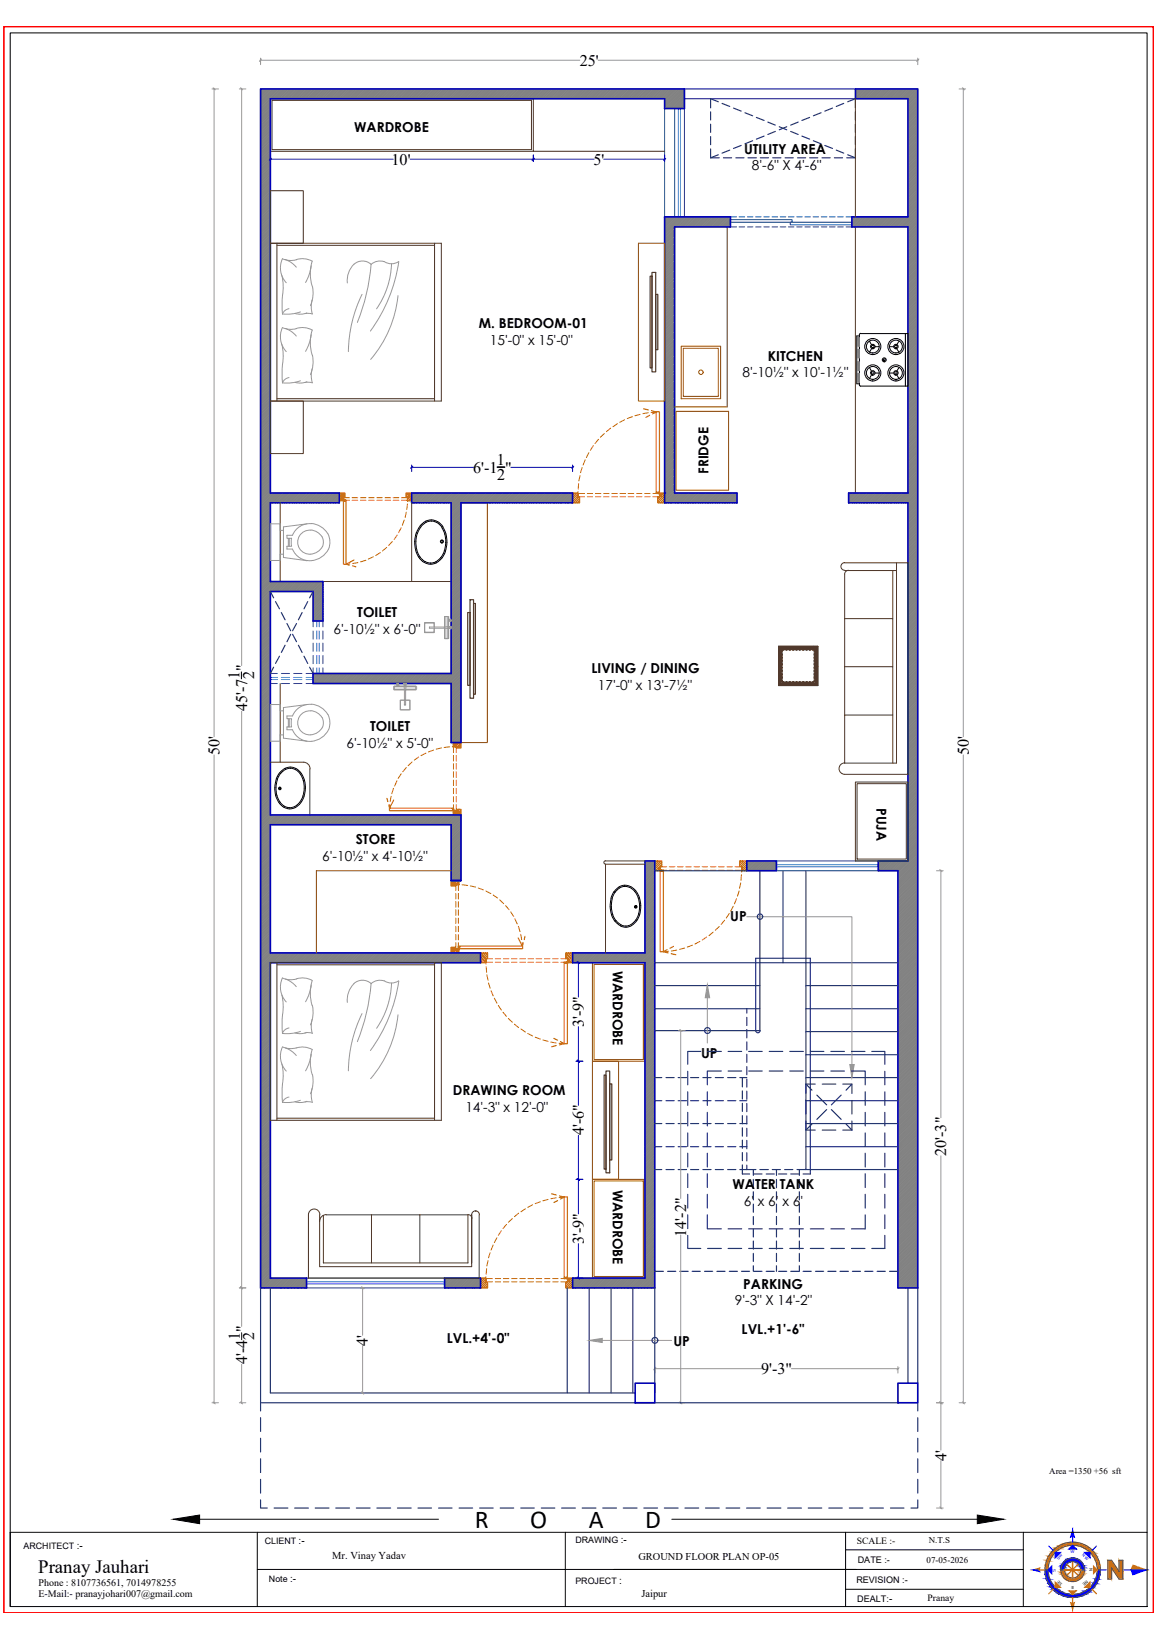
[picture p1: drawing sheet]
<svg xmlns="http://www.w3.org/2000/svg" width="210mm" height="297mm" viewBox="0 0 210 297" stroke-linecap="round" stroke-linejoin="round" font-family="sans-serif">
<defs><g id="words">
<g font-size="4.7">
<text x="86" y="277">R</text>
<text x="96.1" y="277">O</text>
<text x="106.7" y="277">A</text>
<text x="117" y="277">D</text>
</g>
<text font-size="3.4" x="6.9" y="285.2">Pranay Jauhari</text>
<g font-size="2.9">
<text x="105.1" y="11.9">25'</text>
<text x="71" y="29.9">10'</text>
<text x="107.6" y="29.9">5'</text>
<text x="85.8" y="85.7">6'-1 &quot;</text>
<text x="90.1" y="84.4">1</text>
<text x="90.1" y="87">2</text>
<text x="43.4" y="123.2" transform="rotate(-90 43.4 123.2)">1</text>
<text x="46.1" y="123.1" transform="rotate(-90 46.1 123.1)">2</text>
<text x="44.8" y="129" transform="rotate(-90 44.8 129)">45'-7 &quot;</text>
<text x="39.8" y="137" transform="rotate(-90 39.8 137)">50'</text>
<text x="175.6" y="137" transform="rotate(-90 175.6 137)">50'</text>
<text x="105.8" y="186.3" transform="rotate(-90 105.8 186.3)">3'-9&quot;</text>
<text x="105.8" y="205.9" transform="rotate(-90 105.8 205.9)">4'-6&quot;</text>
<text x="171.5" y="209.6" transform="rotate(-90 171.5 209.6)">20'-3&quot;</text>
<text x="105.8" y="225.6" transform="rotate(-90 105.8 225.6)">3'-9&quot;</text>
<text x="124.4" y="224.3" transform="rotate(-90 124.4 224.3)">14'-2&quot;</text>
<text x="43.5" y="243" transform="rotate(-90 43.5 243)">1</text>
<text x="46.1" y="243" transform="rotate(-90 46.1 243)">2</text>
<text x="66.7" y="244.1" transform="rotate(-90 66.7 244.1)">4'</text>
<text x="44.8" y="247.4" transform="rotate(-90 44.8 247.4)">4'-4 &quot;</text>
<text x="138" y="249.2">9'-3&quot;</text>
<text x="171.6" y="264.9" transform="rotate(-90 171.6 264.9)">4'</text>
</g>
<g font-size="2.5">
<text x="64.2" y="23.9">WARDROBE</text>
<text x="134.9" y="27.9">UTILITY AREA</text>
<text x="136.3" y="30.9">8'-6&quot; X 4'-6&quot;</text>
<text x="86.8" y="59.5">M. BEDROOM-01</text>
<text x="88.8" y="62.6">15'-0&quot; x 15'-0&quot;</text>
<text x="139.2" y="65.4">KITCHEN</text>
<text x="134.6" y="68.4">8'-10½&quot; x 10'-1½&quot;</text>
<text x="128.4" y="85.9" transform="rotate(-90 128.4 85.9)">FRIDGE</text>
<text x="64.8" y="112">TOILET</text>
<text x="60.5" y="115">6'-10½&quot; x 6'-0&quot;</text>
<text x="107.2" y="122.1">LIVING / DINING</text>
<text x="108.4" y="125.1">17'-0&quot; x 13'-7½&quot;</text>
<text x="62.8" y="135.6">6'-10½&quot; x 5'-0&quot;</text>
<text x="67.1" y="132.6">TOILET</text>
<text x="158.9" y="146.5" transform="rotate(90 158.9 146.5)">PUJA</text>
<text x="64.5" y="153.1">STORE</text>
<text x="58.4" y="156.1">6'-10½&quot; x 4'-10½&quot;</text>
<text x="132.4" y="167">UP</text>
<text x="111.1" y="176" transform="rotate(90 111.1 176)">WARDROBE</text>
<text x="127.1" y="191.8">UP</text>
<text x="82.1" y="198.5">DRAWING ROOM</text>
<text x="84.3" y="201.6">14'-3&quot; x 12'-0&quot;</text>
<text x="111.1" y="215.8" transform="rotate(90 111.1 215.8)">WARDROBE</text>
<text x="132.8" y="215.6">WATER TANK</text>
<text x="134.8" y="218.7">6' x 6' x 6'</text>
<text x="134.7" y="233.7">PARKING</text>
<text x="133.2" y="236.7">9'-3&quot; X 14'-2&quot;</text>
<text x="81" y="243.5">LVL.+4'-0&quot;</text>
<text x="122.1" y="244">UP</text>
<text x="134.4" y="241.9">LVL.+1'-6&quot;</text>
</g>
<g font-size="1.9">
<text x="60.2" y="282.8">Mr. Vinay Yadav</text>
<text x="115.7" y="282.9">GROUND FLOOR PLAN OP-05</text>
<text x="116.3" y="289.7">Jaipur</text>
</g>
<g font-size="1.8">
<text x="7" y="287.6">Phone : 8107736561, 7014978255</text>
<text x="7" y="289.6">E-Mail:- pranayjohari007@gmail.com</text>
</g>
<g font-size="1.7">
<text x="155.3" y="280">SCALE :-</text>
<text x="168.1" y="290.4">Pranay</text>
</g>
<g font-size="1.6">
<text x="190.2" y="267.3">Area =1350 +56 sft</text>
<text x="4.3" y="280.9">ARCHITECT :-</text>
<text x="48" y="280.1">CLIENT :-</text>
<text x="104.3" y="279.9">DRAWING :-</text>
<text x="168.3" y="279.9">N.T.S</text>
<text x="48.8" y="286.9">Note :-</text>
<text x="104.3" y="287.2">PROJECT :</text>
<text x="155.2" y="287">REVISION :-</text>
<text x="155.5" y="283.4">DATE :-</text>
<text x="168" y="283.4">07-05-2026</text>
<text x="155.4" y="290.4">DEALT:-</text>
</g>
<g font-size=".7" fill="#00f">
<text x="194" y="281.6">W</text>
<text x="190.8" y="284.4" transform="rotate(90 190.8 284.4)">S</text>
<text x="191.8" y="283" transform="rotate(-45 191.8 283)">SW</text>
<text x="196.1" y="282.1" transform="rotate(44 196.1 282.1)">NW</text>
</g>
<g font-size=".7">
<text x="192.6" y="287.2" transform="rotate(-135 192.6 287.2)">SE</text>
<text x="194.6" y="287.6" transform="rotate(-180 194.6 287.6)">E</text>
<text x="196.9" y="286.5" transform="rotate(135 196.9 286.5)">NE</text>
<text x="197.5" y="284.4" transform="rotate(90 197.5 284.4)">N</text>
</g>
</g></defs>
<!-- layer: furn -->
<g fill="none" stroke="#954a00" stroke-width=".18">
<path d="M115.7 44.1h4.8v28.6h-4.8zM122.3 73.8h9.5M122.5 74.6h9.6v14.3h-9.6zM123.5 62.8h7.1v9.5h-7.1zM123.9 63.2h6.3v8.7h-6.3zM83.6 91.2h4.7v43.5h-4.7zM81.8 157.9h-24.5v14.9M107.4 174.6h9.5v17.8h-9.5zM107.7 174.9h8.9v17.3h-8.9zM107.4 192.4h4.7v21.5h-4.7zM107.4 213.9h9.5v17.9h-9.5zM107.7 214.2h8.9v17.3h-8.9z"/>
<circle cx="127" cy="67.5" r=".4"/>
</g>
<!-- layer: FUR. -->
<path d="M117.8 50.1h.4v16.6h-.4zM118.2 49.4h.7v18h-.7zM118.9 53.4h.3v10h-.3zM84.8 111.1h.4v13.2h-.4zM85.2 108.8h.6v17.8h-.6zM85.8 109.4h.4v16.5h-.4zM109.5 194.9h.3v17.1h-.3zM109.8 194.2h.7v18.5h-.7zM110.5 196.6h.4v13.8h-.4z" fill="none" stroke="#4e3524" stroke-width=".21"/>
<!-- layer: Door -->
<g fill="none" stroke="#dd6e00" stroke-width=".21">
<path d="M116.7 74.1l.8 .2M117.8 75.3l-.7 .4M118.1 74.5l.8 .2-.6 .4M118.9 74.7h.6v14.8h-.6zM61.5 89.4h1v.8h-.3v.6h-.7zM61.6 89.4l-.1 .1M61.8 89.4l-.3 .3M62.1 90.4h.1M62.1 90.6h.1M62.1 90.3v.1M62.1 89.4l-.6 .6M62.2 90.4h.1"/>
<path d="M62.2 90.6h.1M62.2 90.3v.1M62.2 90.6l.1 .1M62.2 90.3v.4M62.2 90.3l-.2 .1h.2M62.2 90.4l-.4 .4M62.2 90.7l-.1 .1M62.2 90.6h-.2l.3 .1M62.3 90.7h.4M62.4 90.8h.1M62.4 90.7v.2l-.1-.2M62.4 89.4l-.9 .9"/>
<path d="M62.5 89.6l-1 1M62.5 89.9l-.9 .9M62.5 90.1v.1M62.6 90.8h.1M62.6 90.7v.2v-.2M62.6 90.7h.1M73.6 89.4h1v1.4h-.7v-.6h-.3zM73.7 89.4l-.1 .1M74 89.4l-.4 .3M74.2 89.4l-.6 .6M74.5 89.4l-.8 .8M74.6 89.6l-.7 .7"/>
<path d="M74.6 89.9l-.7 .7M74.6 90.1l-.6 .7M74.6 90.4l-.4 .4M74.6 90.7l-.1 .1M103.8 89.4h.9v.7h.4v1.1h-1.3zM103.9 89.4l-.1 .1M104.3 89.4l-.5 .5M104.6 89.4l-.8 .8M104.7 90l-.9 .9M104.7 89.7l-.9 .9M104.9 90.1l-1 1.1M105.1 91.1l-.1 .1"/>
<path d="M105.1 90.7l-.5 .5M105.1 90.4l-.8 .8M119 89.5h.5M119 89.5l.1-.3v.3M119.1 89.5h.1M119.1 89.3h.1M119.1 89.4h.1M119.3 90.1l-.1 .1M119.4 89.5h.1M119.4 89.5v-.3v.3M119.4 89.3h.1M119.4 89.4h.1"/>
<path d="M119.5 89.5l.2 .1M119.5 89.5l.1 .1M119.6 89.5v.5M119.6 89.9h.3l-.3 .1M119.6 89.6h.3l-.3 .1M119.6 89.4h.9v1.8h-1.3v-1.1h.4zM119.6 89.9h.1M119.6 89.6h.1M119.7 89.9h.1M119.7 89.4l-.1 .1M119.7 89.6h.1M119.8 89.9h.1"/>
<path d="M119.8 89.6h.1M120 89.4l-.4 .4M120.4 89.4l-1.2 1.2M120.5 91.1l-.1 .1M120.5 90.7l-.5 .5M120.5 90.4l-.8 .8M120.5 90l-1.2 1.2M120.5 89.7l-1.3 1.2M63.9 102.6l.6 .2M64.2 101.6l-1.5 .7v-11.6h-.4v11.6l1 .2M82.2 134.7h1.4v.9h-.9v-.3h-.5zM82.2 134.7h.1"/>
<path d="M82.5 134.7l-.3 .3M82.8 134.7l-.6 .6M83.1 134.7l-.7 .6M83.3 134.7l-.6 .6M83.6 135.6h-.1M83.6 135.3l-.4 .3M83.6 135l-.7 .6M83.6 134.7l-.9 .9M70.1 144.8l.2 .6M71.4 145.1l-.8 1.5h11.6v.4h-11.6l-.1-1M81.8 159.7h1.4v.7h-.6v.3h-.8zM81.8 159.8l.8 .8"/>
<path d="M81.9 159.7l.8 .7M82.1 146.6h.1M82.1 146.9h.1M82.2 147.1h.5v-.3h.9v1h-1.4zM82.2 146.7l-.2-.1h.2v.4M82.2 146.9h.1M82.2 146.9h-.2h.2M82.2 147.1v.1M82.2 146.9l.1 .1M82.2 159.7l.7 .7M82.3 147.1h.3v.2l-.1-.2M82.3 147.1h.1"/>
<path d="M82.3 147.1v.2zM82.3 147.2h.1M82.4 147.1h-.1M82.5 147.1l-.3 .3M82.5 159.7l.7 .6M82.6 147.1h.1M82.6 147.2h.1M82.8 159.7l.4 .4M82.8 146.8h-.1M83.1 159.7l.1 .1M83.1 146.8l-.9 .9M83.3 146.8l-.9 1"/>
<path d="M83.6 147.7l-.1 .1M83.6 147.4l-.4 .4M83.6 147.2l-.7 .6M83.6 146.9l-1 .9M118.7 156.1h1.3v1h-.4v.8h-.9zM118.8 156.1l-.1 .1M119.2 156.1l-.5 .4M119.4 157.4h.1M119.4 157.6h.1M119.5 157.3h.1M119.5 157.6h.1M119.5 156.1l-.8 .8"/>
<path d="M119.5 157.3v.1M119.5 157.6v.1M119.6 157.3v.4M119.6 157.3l-.3 .1h.3M119.6 157.4h.1M119.6 157.6h.1M119.6 157.6h-.3l.4 .2M119.6 157.4l-.4 .5M119.6 157.8l-.1 .1M119.6 157.7l.2 .1M119.8 157.8h.1M119.8 157.9h.1"/>
<path d="M119.8 157.8v.3l-.1-.3h.5M119.8 156.1l-1.1 1.2M120 156.3l-1.3 1.3M120 156.7l-1.2 1.2M120 157.1h-.1M120.1 157.8v.3v-.2M120.1 157.9h.1M134.1 156.1h1.3v1.8h-.9v-.8h-.4zM134.2 156.1l-.1 .1M134.6 156.1l-.5 .4M134.9 156.1l-.8 .8M135.3 156.1l-1.1 1"/>
<path d="M135.4 156.3l-.9 .9M135.4 156.7l-.9 .9M135.4 157.1l-.8 .8M135.4 157.4l-.5 .5M135.4 157.8l-.1 .1M81.8 171.8h.8v.3h.6v.7h-1.4zM81.8 160.6v.1M81.8 160.3l.3 .4M81.8 160.1l.6 .6M81.8 172.7v.1M81.8 172.4l.3 .4M81.8 172.2l.6 .6"/>
<path d="M81.8 171.9l.9 .9M81.9 171.8l1.1 1M82.2 171.8l1 .9M82.5 171.8h.1M82.7 172.1h.3M82.7 172.1h.1M82.7 172.2h.1M82.8 172.1h.1M82.8 172.1l-.1 .2v-.2M82.8 172.2h.1M82.8 172.2h-.1M82.8 172.1l.4 .3"/>
<path d="M83 172.1h.1M83 172.2h.1M83.1 171.6h11.6v.4h-11.6zM83.1 171.7h.2h-.2M83.1 171.9h.2l-.2 .1M83.1 172.1l.1 .1M83.1 171.6h.1M83.1 171.9l-.1 .4v-.2M83.1 172h-.1M83.1 171.6v.1M83.1 171.9h.1M83.1 171.7h.1"/>
<path d="M83.1 171.6v.4M83.2 171.6v.1M83.2 171.9h.1M83.2 171.7h.1M83.3 171.6v.1M83.3 171.9h.1M87.1 172.8h1.3v1h-.4v.8h-.9zM87.1 173l.9 .9M87.1 173.4l.9 .9M87.1 173.7l.9 .9M87.1 174.1l.5 .5M87.1 174.5l.1 .1"/>
<path d="M87.2 172.8l1.1 1M87.6 172.8l.8 .8M88 172.8l.4 .4M88.3 172.8h.1M93.9 170.1l.8 1.5 .2-.6M95.2 169.8l-.2 .6M102.3 174.5h.5M102.3 174.5l.1 .3v-.3M102.4 174.5v.1M102.4 174.5h.1M102.4 174.6h.1M102.6 172.8h1.2v1.8h-.9v-.8h-.3z"/>
<path d="M102.6 173l1.2 1.3M102.6 173.4l1.1 1.2M102.6 173.7v.1M102.6 172.8l1.2 1.1M102.7 174.5v.1M102.7 174.5h.1M102.7 174.5v.3v-.3M102.7 174.6h.1M102.9 174.1l.3-.1-.3-.1v.5M102.9 174.3h.3l-.3 .1M102.9 174.1l.5 .5M102.9 174.5l.1 .1"/>
<path d="M102.9 174h.1M102.9 174.3h.1M103 174.4l-.2 .1M103 174h.1M103 174.3h.1M103 174.3l-.2 .2M103 172.8l.8 .8M103.1 174h.1M103.1 174.3h.1M103.4 172.8l.4 .4M103.7 172.8h.1M120.9 172.2l-.6 .4v-14.8h-.6v14.8l1.4 .2"/>
<path d="M121.7 172.9l.8 .2M122.1 171.6l-.7 .4M100.4 188.3l.7 .3M100.8 189.6l-.8 .2M101.6 188.9l.7 .4v-14.8h.6v14.8l-1.5 .2M100 216.5l.8 .2M101.1 217.7l-.7 .4M101.4 216.9l.9 .2-.7 .3M102.3 217h.6v14.9h-.6zM87.1 231.8h.9v.7h.4v1.1h-1.3zM87.2 231.8l-.1 .1M87.6 231.8l-.5 .4"/>
<path d="M88 231.8l-.9 .8M88 232.4l-.9 .9M88 232.1l-.9 .8M88.3 232.5l-1.1 1.1M88.4 233.5l-.1 .1M88.4 233.1l-.4 .5M88.4 232.7l-.8 .9M102.3 231.9h.5M102.3 231.9l.1-.3v.3M102.4 231.8h.1M102.4 231.7h.1M102.6 232.5v.1"/>
<path d="M102.7 231.8h.1M102.7 231.9v-.3v.3M102.7 231.7h.1M102.8 231.8l.2 .2M102.8 231.8l.2 .1M102.9 232.3h.3h-.3M102.9 232h.3h-.3M102.9 231.8h.9v1.8h-1.2v-1.1h.3zM102.9 232.3h.1M102.9 232h.1M103 232.3h.1M103 231.8l-.1 .1v.5"/>
<path d="M103.1 232.3h.1M103.1 231.9v.1M103.1 232h.1M103.1 232.2v.1M103.4 231.8l-.5 .4M103.7 231.8l-1.1 1.1M103.8 233.5l-.1 .1M103.8 233.1l-.4 .5M103.8 232.7l-.8 .9M103.8 232.4l-1.2 1.2M103.8 232l-1.2 1.3"/>
</g>
<g fill="none" stroke="#dd6e00" stroke-width=".18">
<path d="M108.5 79.7l-.6 .7M109.5 78.6l-.7 .7M110.7 77.6l-.8 .7M111.9 76.8l-.8 .6M113.2 76.1l-.9 .5M114.6 75.6l-.9 .3M116 75.1l-.9 .3M117.5 74.8l-1 .2M118.9 74.7l-.9 .1M63.4 90.3h-1.1v.4h1.1M63.8 90.3h1M63.8 90.7h1"/>
<path d="M65.3 90.3h1M65.3 90.7h1M66.8 90.3h1M66.8 90.7h1M68.3 90.3h1M68.3 90.7h1M69.8 90.3h1M69.8 90.7h1M70.1 99.3l-.8 .6M71.1 98.2l-.7 .7M71.3 90.3h1M71.3 90.7h1"/>
<path d="M72 97l-.6 .8M72.7 95.7l-.5 .9M72.8 90.3h1.1v.6M72.8 90.7h1.1M73.3 94.3l-.4 1M73.6 92.9l-.2 1M73.9 91.4l-.2 1M104.8 89.2v.9v-.6v.6h1.1M104.8 89.5h1.1M104.9 87.7l-.1 1M105.1 86.2l-.2 1M105.5 84.8l-.3 .9"/>
<path d="M106.1 83.4l-.4 .9M106.5 90.1h.9M106.5 89.5h.9M106.8 82.1l-.5 .9M107.6 80.8l-.6 .9M107.9 90.1h1M107.9 89.5h1M109.4 90.1h1M109.4 89.5h1M110.9 90.1h1M110.9 89.5h1M112.4 90.1h1"/>
<path d="M112.4 89.5h1M113.9 90.1h1M113.9 89.5h1M115.4 90.1h1M115.4 89.5h1M116.9 90.1h.9M116.9 89.5h.9M118.3 89.5h1.2v.6h-1.2M63.4 102.3h-.7M64.9 102l-1 .2M66.3 101.6l-1 .3M67.7 101l-1 .4"/>
<path d="M68.9 100.2l-.8 .6M73.6 139.2l-.6 .8M74.7 138.2l-.7 .7M75.9 137.3l-.8 .5M77.2 136.6l-.9 .4M78.6 136l-.9 .4M80 135.6l-.9 .2M81.5 135.4l-1 .2M82 135.4h.7M82.2 135.4v1.1M82.2 137v1M82.2 138.5v1"/>
<path d="M82.2 140v1M82.7 135.4h-.5h.5v1.1M82.7 137v1M82.7 138.5v1M82.7 140v1M70.6 145.9v.7M70.9 144.4l-.2 1M71.3 143l-.3 .9M72 141.6l-.5 .9M72.7 140.3l-.5 .9M82.2 145.9v1.1h.5v-1.1M82.2 141.5v1"/>
<path d="M82.2 143v.9M82.2 144.4v1M82.7 141.5v1M82.7 143v.9M82.7 144.4v1M120.8 157.2h-1.1v.6h1.1M121.3 157.2h1M121.3 157.8h1M122.8 157.2h1M122.8 157.8h1M124.3 157.2h1M124.3 157.8h1"/>
<path d="M125.8 157.2h1M125.8 157.8h1M127.3 157.2h1M127.3 157.8h1M128.8 157.2h1M128.8 157.8h1M130.2 157.2h1.1M130.2 157.8h1.1M131.8 157.2h.9M131.8 157.8h.9M133.3 157.2h1.1v.6v-.6M133.3 157.8h1.1"/>
<path d="M134.4 158.6l-.1 1M134.4 157.2v1M82.6 170.9v1.1h.5v-1.1M82.6 162v1M82.6 163.5v1M82.6 165v1M82.6 166.5v1M82.6 168v1M82.6 169.5v.9M83.1 160.4v1.1M83.1 162v1M83.1 163.5v1"/>
<path d="M83.1 165v1M83.1 166.5v1M83.1 168v1M83.1 169.5v.9M83.3 160.4h-.7h.5h-.5v1.1M83.8 160.4l1 .2M85.2 160.7l1 .2M86.7 161l.9 .4M88.1 173.9v.6v-.6h1.2M88.1 161.6l.9 .5M88.1 174.5h1.2M88.1 173.9v.9"/>
<path d="M88.1 175.3l.1 1M88.3 176.8l.2 1M88.5 178.3l.3 .9M89 179.7l.4 .9M89.4 162.3l.8 .6M89.8 173.9h.9M89.8 174.5h.9M90.6 163.2l.7 .7M91.3 173.9h.9M91.3 174.5h.9M91.6 164.2l.7 .8M92.6 165.4l.5 .8"/>
<path d="M92.7 173.9h1M92.7 174.5h1M93.3 166.6l.5 1M94 168l.3 1M94.2 173.9h1M94.2 174.5h1M94.4 169.4l.2 1M94.6 170.9l.1 .7M95.7 173.9h1M95.7 174.5h1M97.2 173.9h1M97.2 174.5h1"/>
<path d="M98.7 173.9h1M98.7 174.5h1M100.2 173.9h1M100.2 174.5h1M101.7 173.9h1.2v.6h-1.2M121.2 172.5l-.9 .1M122.7 172.3l-1 .2M124.1 171.9l-.9 .3M125.5 171.4l-.9 .3M126.9 170.7l-.9 .5M128.1 169.9l-.8 .6M129.3 169l-.8 .7"/>
<path d="M130.4 168l-.7 .7M131.3 166.9l-.6 .7M132.2 165.7l-.6 .8M132.9 164.3l-.5 .9M133.5 163l-.4 .9M134 161.6l-.3 .9M134.3 160.1l-.2 1M89.6 181l.5 .9M90.3 182.3l.6 .9M91.2 183.6l.6 .7M92.1 184.7l.8 .7M93.2 185.7l.8 .7"/>
<path d="M94.4 186.6l.8 .6M95.7 187.4l.8 .5M97 188.1l.9 .3M98.4 188.6l.9 .2M99.9 189l.9 .1M101.3 189.2l1 .1M95.2 219.2l-.8 .6M96.5 218.5l-.8 .4M97.9 217.9l-.9 .4M99.3 217.5l-.9 .3M100.8 217.2l-.9 .2M102.3 217.1l-1 .1"/>
<path d="M88.1 231.5v1v-.6v.6h1.2M88.1 231.9h1.2M88.2 230l-.1 1.1M88.5 228.6l-.2 1M88.8 227.2l-.3 .9M89.4 225.8l-.4 .9M89.8 232.5h.9M89.8 231.9h.9M90.1 224.5l-.5 .8M90.9 223.2l-.6 .8M91.3 232.5h.9M91.3 231.9h.9"/>
<path d="M91.8 222l-.6 .8M92.7 232.5h1M92.7 231.9h1M92.9 221l-.8 .7M94 220l-.8 .6M94.2 232.5h1M94.2 231.9h1M95.7 232.5h1M95.7 231.9h1M97.2 232.5h1M97.2 231.9h1M98.7 232.5h1"/>
<path d="M98.7 231.9h1M100.2 232.5h1M100.2 231.9h1M101.7 231.9h1.2v.6h-1.2"/>
</g>
<!-- layer: WIN -->
<g fill="none" stroke="#105689" stroke-width=".18">
<path d="M120.5 19.7v19.6M122.3 19.7h1.8v19.6h-1.8zM132.4 39.8h11.2v.5h-11.2zM133.5 39.3h-1.1v.7M134 39.3h1M135.5 39.3h1M137 39.3h1M138.5 39.3h.9M139.9 39.3h1.1M141.4 39.3h1M142.9 39.3h1M144.4 39.3h1"/>
<path d="M145.9 39.3h1M147.4 39.3h1M148.9 39.3h1M150.4 39.3h1M151.8 39.3h1.1M153.4 39.3h1v.7M132.4 40.5v.6h1.1M134 41.1h1M135.5 41.1h1M137 41.1h1M138.5 41.1h.9M139.9 41.1h1.1"/>
<path d="M141.4 41.1h1M142.9 41.1h1M143.2 40.3h11.2v.5h-11.2zM144.4 41.1h1M145.9 41.1h1M147.4 41.1h1M148.9 41.1h1M150.4 41.1h1M151.8 41.1h1.1M154.4 40.5v.6h-1M56.8 113.7v-1.1h1.7v1.1M56.8 114.4v1.5"/>
<path d="M56.8 116.6v1.5M56.8 118.9v1.5M58.5 114.4v1.5M58.5 116.6v1.5M58.5 118.9v1.5M50.3 122.1h-1.3v1.9h1.3M51 124h1.5M51 122.1h1.5M53.2 124h1.5M53.2 122.1h1.5M55.5 122.1h1.3v1.9h-1.3M56.8 121.1v1h1.7v-1"/>
<path d="M140.7 156.1h18.5v1.8h-18.5zM55.6 231.8h25v1.8h-25z"/>
</g>
<g fill="none" stroke="#007fff" stroke-width=".18">
<path d="M123 19.7h.3v19.6h-.3zM57.4 113.7v-1.1h.5v1.1M57.4 114.4v1.5M57.4 116.6v1.5M57.4 118.9v1.5M57.9 114.4v1.5M57.9 116.6v1.5M57.9 118.9v1.5M50.3 122.9h-1.3v.3h1.3M51 123.2h1.5M51 122.9h1.5M53.2 123.2h1.5"/>
<path d="M53.2 122.9h1.5M55.5 122.9h1.3v.3h-1.3M57.4 121.1v1h.5v-1M140.7 156.8h18.5v.4h-18.5zM55.6 232.5h25v.3h-25z"/>
</g>
<!-- layer: FUR. -->
<g fill="none" stroke="#4e3524" stroke-width=".18">
<path d="M49 17.9h47.7v9.5h-47.7zM49.3 18.2h47v8.9h-47zM155.1 17.9v21.4M49 34.6h6v9.5h-6zM96.7 27.4h23.8M49 44.1h31v28.6h-31zM50.2 44.5h28.6M50.2 44.1v28.6M78.8 44.1v28.6M131.8 41.1v32.7M155.1 41.1v48.3M49 72.7h6v9.6h-6z"/>
<path d="M50.2 72.3h28.6M50.8 91.2v14.3M74.6 91.2v14.3M58.5 105.5h23.3M141.1 117.2v3.6v-3.6h7.1v3.6v-3.6M141.1 117.2l.2 .1v6.9l-.2 .1M141.1 117.2h7.1M141.3 117.9l.1 .2h-.1zM141.3 117.3l.1 .2h-.1zM141.3 119.2l.1 .1h-.1zM141.3 119.8l.1 .1h-.1zM141.3 118.5l.1 .1-.1 .1z"/>
<path d="M141.3 117.3h6.8M141.3 119.4h.2l-.1 .4zM141.3 117.6h.2l-.1 .3zM141.4 119.9l.1 .2-.1 .3zM141.4 118.7l.1 .1-.1 .4zM141.4 118.1l.1 .1-.1 .3zM141.4 119.2l.2 .1zM141.4 119.8l.2 .1zM141.4 118.6l.1-.1 .1 .2h-.1zM141.4 118l.2 .1zM141.5 117.3l.1 .2h-.2zM141.5 119.4h.3l-.1 .4z"/>
<path d="M141.5 118.8h.3l-.1 .4zM141.5 118.2l.2-.1 .1 .1-.1 .3zM141.5 117.6h.3l-.1 .3zM141.7 119.8h.1v.1zM141.7 118.6h.1v.1zM141.7 119.2h.1v.1zM141.7 118l.1-.1v.2zM141.7 117.4l.1-.1v.2zM141.8 117.3l.3 .1zM141.8 117.8l.3 .1zM141.8 117.6h.3zM142.1 117.7h.4z"/>
<path d="M142.1 117.4l.4 .1-.4 .1zM142.5 117.3l.1 .1zM142.5 117.6l.1-.1v.1l-.1 .1zM142.5 117.8l.1 .1h-.1zM142.6 117.3h.1M142.6 117.7h.5zM142.6 117.5h.5zM143.1 117.3l.2 .1zM143.1 117.8l.2 .1zM143.1 117.6h.2zM143.2 117.7h.5zM143.2 117.5h.5z"/>
<path d="M143.7 117.3l.2 .1zM143.7 117.8l.2 .1zM143.7 117.6h.2zM143.9 117.7h.4zM144 117.4l.3 .1-.3 .1zM144.3 117.3l.2 .1zM144.3 117.8h.1l.1 .1zM144.3 117.6l.1-.1 .1 .1-.2 .1zM144.5 117.7h.4zM144.5 117.5h.4zM144.9 117.3l.2 .1zM144.9 117.8h.1l.1 .1z"/>
<path d="M144.9 117.6l.1-.1 .1 .1-.2 .1zM145.1 117.7h.4zM145.1 117.5h.4zM145.5 117.3l.2 .1zM145.5 117.8l.2 .1zM145.5 117.6h.2zM145.7 117.7h.4zM145.8 117.4l.3 .1-.3 .1zM146.1 117.3l.2 .1zM146.1 117.8h.1l.1 .1zM146.1 117.6l.1-.1 .1 .1-.1 .1zM146.3 117.7h.4z"/>
<path d="M146.4 117.4l.3 .1-.3 .1zM146.7 117.3l.2 .1zM146.7 117.8h.1l.1 .1zM146.7 117.6l.1-.1 .1 .1-.1 .1zM146.9 117.7h.4zM146.9 117.5h.4zM147.3 117.3l.2 .1zM147.3 117.8l.2 .1zM147.3 117.6h.2zM147.6 119.8l.1 .1h-.1zM147.6 118.6h.1l-.1 .1zM147.6 119.2h.1l-.1 .1z"/>
<path d="M147.6 117.9l.1 .1-.1 .1zM147.6 117.3l.1 .2h-.1zM147.6 119.4h.2l-.1 .4zM147.6 118.8h.2l-.1 .4zM147.6 117.8h.1M147.6 117.6h.1M147.6 117.6l.1-.1 .1 .1M147.6 117.8l.1 .1 .1-.1M147.6 117.6v.2M147.7 117.4l.2-.1v.2zM147.7 119.2l.2 .1zM147.7 119.8l.2 .1z"/>
<path d="M147.7 119.9v.5l-.1-.1zM147.7 118.6l.2-.1v.2h-.1zM147.7 118.1v.4l-.1-.1zM147.7 118l.2 .1zM147.8 117.8h.1M147.8 117.6l.1 .1-.1 .1M147.8 117.6h.1M147.9 119.4h.2l-.1 .4zM147.9 118.8h.2l-.1 .4zM147.9 118.2l.1-.1 .1 .1-.1 .3zM147.9 117.3l.2 .1zM147.9 117.8h.2v.1z"/>
<path d="M147.9 117.6l.2-.1v.1zM148 118l.1-.1v.2zM148 119.2h.1v.1zM148 119.8h.1v.1zM148.1 118.5v.2h-.1zM148.2 117.2l-.1 .1v6.9l.1 .1M153.1 102.1h11.5v38.3h-11.5a1.04 1.04 0 0 1-1-1 1.04 1.04 0 0 1 1-1.1M153.1 103.5h9.4M153.1 112.2h8.7M153.1 102a.7 .7 0 0 0-.7 .7 .7 .7 0 0 0 .7 .7M153.8 103.4a.7 .7 0 0 0-.7 .7v25.6M161.8 103.5v34.9"/>
<path d="M162.5 102.1v36.3h-9.4v-8.7h8.7M49 138.2h6M50.8 124v14.2M55 138.2a1.21 1.21 0 0 1 1.2 1.2M56.2 139.4v8.4M141.1 124.3v-3.5v3.5h7.1v-3.5v3.5M141.1 124.3h7.1M141.3 123.4l.1 .1-.1 .1zM141.3 124v.2zM141.3 120.9l.1 .1-.1 .2zM141.3 122.2l.1 .1-.1 .1zM141.3 121.6l.1 .1-.1 .1z"/>
<path d="M141.3 122.8l.1 .1-.1 .1zM141.3 120.4h.1l-.1 .2zM141.3 124.2h6.8M141.3 121.2h.2l-.1 .4zM141.3 122.5h.2l-.1 .3zM141.3 123.1h.2l-.1 .3zM141.4 121.8h.1l-.1 .4zM141.4 123.6l.1 .1-.1 .3zM141.4 120.6l.1 .1-.1 .3zM141.4 124.1l.1-.1 .1 .1zM141.4 121l.1-.1 .1 .2zM141.4 122.3l.1-.1 .1 .1-.1 .1z"/>
<path d="M141.4 121.6l.2 .1zM141.4 122.9l.1-.1 .1 .1-.1 .1zM141.4 123.4l.2 .1zM141.4 120.4h.1l.1 .1-.1 .1zM141.5 121.8h.3l-.1 .4zM141.5 121.2h.3l-.1 .4zM141.5 122.5h.3l-.1 .3zM141.5 123.1h.3l-.1 .3zM141.5 123.7h.3l-.1 .3zM141.5 120.7h.3l-.1 .3zM141.5 120.1l.2-.2 .1 .2-.1 .3zM141.7 121h.1v.2z"/>
<path d="M141.7 121.6h.1v.2zM141.7 122.9l.1-.1v.2zM141.7 123.4h.1v.2zM141.7 124.1l.1-.1v.2zM141.7 120.4h.1v.1zM141.7 122.2l.1 .2zM141.8 124.1l.3 .1zM141.8 123.6l.3 .1zM141.8 123.9l.3 .1zM142.1 124h.4zM142.1 123.7l.4 .1-.4 .1zM142.5 124.1l.1 .1z"/>
<path d="M142.5 123.6l.1 .1h-.1zM142.5 123.9l.1-.1v.2h-.1zM142.6 124.2h.1M142.6 123.8h.5zM142.7 124h.4l-.4 .1zM143.1 124.1l.2 .1zM143.1 123.6l.2 .1zM143.1 123.9l.2 .1zM143.2 123.8h.5zM143.2 124h.5zM143.7 124.1l.2 .1zM143.7 123.6l.2 .1z"/>
<path d="M143.7 123.9l.2 .1zM144 123.7l.3 .1-.3 .1zM144 124h.3l-.3 .1zM144.3 124.1l.2 .1zM144.3 123.6l.2 .1h-.2zM144.3 123.9l.1-.1 .1 .2h-.2zM144.5 123.8h.4zM144.5 124h.4zM144.9 124.1l.2 .1zM144.9 123.6l.2 .1h-.2zM144.9 123.9l.1-.1 .1 .2h-.2zM145.1 123.8h.4z"/>
<path d="M145.1 124h.4zM145.5 124.1l.2 .1zM145.5 123.6l.2 .1zM145.5 123.9l.2 .1zM145.7 124h.4zM145.8 123.7l.3 .1-.3 .1zM146.1 124.1l.2 .1zM146.1 123.6l.2 .1h-.1zM146.1 123.9l.1-.1 .1 .2h-.1zM146.3 124h.4zM146.4 123.7l.3 .1-.3 .1zM146.7 124.1l.2 .1z"/>
<path d="M146.7 123.6l.2 .1h-.1zM146.7 123.9l.1-.1 .1 .2h-.1zM146.9 123.8h.4zM146.9 124h.4zM147.3 124.1l.2 .1zM147.3 123.6l.2 .1zM147.3 123.9l.2 .1zM147.6 121l.1 .1-.1 .1zM147.6 121.6h.1l-.1 .2zM147.6 122.8v.2zM147.6 122.2l.1 .1-.1 .1zM147.6 123.4l.1 .1-.1 .1z"/>
<path d="M147.6 124v.2zM147.6 120.4v.1zM147.6 121.8h.2l-.1 .4zM147.6 121.2h.2l-.1 .4zM147.6 122.5h.2l-.1 .3zM147.6 123.1h.2l-.1 .3zM147.6 123.7l.1-.1 .2 .2-.2 .2-.2-.2zM147.6 120.7h.2l-.1 .3zM147.7 124.1l.2-.1v.1zM147.7 121.6l.2 .1zM147.7 122.9l.2-.1v.1l-.1 .1zM147.7 123.4l.2 .1z"/>
<path d="M147.7 120.4h.2v.1l-.1 .1zM147.8 120.9l.1 .1v.2l-.2-.1zM147.8 122.2l.1 .1v.1l-.2-.1zM147.9 121.8h.2l-.1 .4zM147.9 121.2h.2l-.1 .4zM147.9 122.5h.2l-.1 .3zM147.9 123.1h.2l-.1 .3zM147.9 120.7h.2l-.1 .3zM147.9 120.1l.1-.2 .1 .2-.1 .3zM147.9 123.6l.2 .1zM148 123.4h.1v.2zM148 121l.1-.1v.3z"/>
<path d="M148 122.3l.1-.1v.2zM148 121.6h.1v.2zM148 122.9l.1-.1v.2zM148 120.4h.1v.2zM148.1 124l-.2-.1h.2v.3l-.1-.1 .1-.1M153.1 120.9h8.7M109.8 156.7v16.1M109.8 156.1h7.1M109.8 156.7h7.1M109.8 156.1a.32 .32 0 0 0-.3 .3 .32 .32 0 0 0 .3 .3M155.1 141.8h9.5v14.3h-9.5zM155.3 142.1h9v13.7h-9z"/>
<path d="M49 174.6h31v28.6h-31zM50.2 174.6v28.6M50.2 175h28.6M78.8 174.6v28.6M50.2 202.8h28.6M86.2 219.6h.1M57.9 220.3v9.4h27.6v-9.4v8.7M58 220.3a1.04 1.04 0 0 0-1.1-1.1 1.04 1.04 0 0 0-1 1.1v11.5h31v-11.5M67.3 220.3v8.7M76.1 220.3v8.7M84.8 220.3h-25.7a1.21 1.21 0 0 0-1.2 1.2M84.8 220.3v8.7h-26.2v-8.6"/>
<path d="M84.8 220.3a.7 .7 0 0 1 .7 .7M85.5 220.3a.7 .7 0 0 1 .7-.7 .7 .7 0 0 1 .7 .7"/>
</g>
<!-- layer: hatch -->
<g fill="none" stroke="#808080" stroke-width=".18">
<path d="M47.3 16.1l-.1 .1M47.4 16.1l-.2 .2M47.6 16.1l-.4 .4M47.7 16.1l-.5 .5M47.8 16.1l-.6 .6M48 16.1l-.8 .8M48.1 16.1l-.9 .9M48.2 16.1l-1 1M48.4 16.1l-1.2 1.2M48.5 16.1l-1.3 1.3M48.7 16.1l-1.5 1.5M48.8 16.1l-1.6 1.6"/>
<path d="M49 16.1l-1.8 1.8M49 18l-1.8 1.8M49 18.2l-1.8 1.8M49 18.3l-1.8 1.8M49 18.5l-1.8 1.7M49 18.6l-1.8 1.8M49 18.8l-1.8 1.7M49 18.9l-1.8 1.8M49 19l-1.8 1.8M49 19.2l-1.8 1.8M49 19.3l-1.8 1.8M49 19.4l-1.8 1.9"/>
<path d="M49 19.6l-1.8 1.8M49 19.7l-1.8 1.8M49 19.9l-1.8 1.8M49.1 16.1l-1.9 1.9M49.2 16.1l-2 2.1M49.4 16.1l-2.2 2.2M49.5 16.1l-2.3 2.3M49.6 16.1l-2.4 2.5M49.8 16.1l-2.6 2.6M49.9 16.1l-2.7 2.7M50.1 16.1l-2.9 2.9M50.2 16.1l-3 3"/>
<path d="M50.4 16.1l-3.2 3.2M50.5 16.1l-3.3 3.3M50.7 16.1l-3.5 3.5M50.8 16.1l-3.6 3.6M50.9 16.1l-1.8 1.8M51.1 16.1l-1.8 1.8M51.2 16.1l-1.8 1.8M51.3 16.1l-1.7 1.8M51.5 16.1l-1.8 1.8M51.6 16.1l-1.7 1.8M51.8 16.1l-1.8 1.8M51.9 16.1l-1.8 1.8"/>
<path d="M52.1 16.1l-1.8 1.8M52.2 16.1l-1.8 1.8M52.3 16.1l-1.8 1.8M52.5 16.1l-1.8 1.8M52.6 16.1l-1.8 1.8M52.7 16.1l-1.7 1.8M52.9 16.1l-1.8 1.8M53 16.1l-1.7 1.8M53.2 16.1l-1.8 1.8M53.3 16.1l-1.8 1.8M53.5 16.1l-1.8 1.8M53.6 16.1l-1.8 1.8"/>
<path d="M53.7 16.1l-1.8 1.8M53.9 16.1l-1.8 1.8M54 16.1l-1.8 1.8M54.2 16.1l-1.8 1.8M54.3 16.1l-1.8 1.8M54.4 16.1l-1.8 1.8M54.6 16.1l-1.8 1.8M54.7 16.1l-1.8 1.8M54.8 16.1l-1.7 1.8M55 16.1l-1.8 1.8M55.1 16.1l-1.7 1.8M55.3 16.1l-1.8 1.8"/>
<path d="M55.4 16.1l-1.8 1.8M55.6 16.1l-1.9 1.8M55.7 16.1l-1.8 1.8M55.8 16.1l-1.8 1.8M56 16.1l-1.8 1.8M56.1 16.1l-1.8 1.8M56.2 16.1l-1.7 1.8M56.4 16.1l-1.8 1.8M56.5 16.1l-1.7 1.8M56.7 16.1l-1.8 1.8M56.8 16.1l-1.8 1.8M57 16.1l-1.8 1.8"/>
<path d="M57.1 16.1l-1.8 1.8M57.2 16.1l-1.8 1.8M57.4 16.1l-1.8 1.8M57.5 16.1l-1.8 1.8M57.6 16.1l-1.7 1.8M57.8 16.1l-1.8 1.8M57.9 16.1l-1.7 1.8M58.1 16.1l-1.8 1.8M58.2 16.1l-1.8 1.8M58.4 16.1l-1.8 1.8M58.5 16.1l-1.8 1.8M58.7 16.1l-1.9 1.8"/>
<path d="M58.8 16.1l-1.8 1.8M58.9 16.1l-1.8 1.8M59.1 16.1l-1.8 1.8M59.2 16.1l-1.8 1.8M59.3 16.1l-1.7 1.8M59.5 16.1l-1.8 1.8M59.6 16.1l-1.7 1.8M59.8 16.1l-1.8 1.8M59.9 16.1l-1.8 1.8M60.1 16.1l-1.8 1.8M60.2 16.1l-1.8 1.8M60.3 16.1l-1.8 1.8"/>
<path d="M60.5 16.1l-1.8 1.8M60.6 16.1l-1.8 1.8M60.7 16.1l-1.7 1.8M60.9 16.1l-1.8 1.8M61 16.1l-1.7 1.8M61.2 16.1l-1.8 1.8M61.3 16.1l-1.8 1.8M61.5 16.1l-1.8 1.8M61.6 16.1l-1.8 1.8M61.8 16.1l-1.9 1.8M61.9 16.1l-1.8 1.8M62 16.1l-1.8 1.8"/>
<path d="M62.2 16.1l-1.8 1.8M62.3 16.1l-1.8 1.8M62.4 16.1l-1.8 1.8M62.6 16.1l-1.8 1.8M62.7 16.1l-1.8 1.8M62.9 16.1l-1.8 1.8M63 16.1l-1.8 1.8M63.1 16.1l-1.7 1.8M63.3 16.1l-1.8 1.8M63.4 16.1l-1.8 1.8M63.6 16.1l-1.8 1.8M63.7 16.1l-1.8 1.8"/>
<path d="M63.8 16.1l-1.8 1.8M64 16.1l-1.8 1.8M64.1 16.1l-1.8 1.8M64.2 16.1l-1.7 1.8M64.4 16.1l-1.8 1.8M64.5 16.1l-1.7 1.8M64.7 16.1l-1.8 1.8M64.8 16.1l-1.8 1.8M65 16.1l-1.8 1.8M65.1 16.1l-1.8 1.8M65.3 16.1l-1.9 1.8M65.4 16.1l-1.8 1.8"/>
<path d="M65.5 16.1l-1.8 1.8M65.6 16.1l-1.7 1.8M65.8 16.1l-1.8 1.8M65.9 16.1l-1.7 1.8M66.1 16.1l-1.8 1.8M66.2 16.1l-1.7 1.8M66.4 16.1l-1.8 1.8M66.5 16.1l-1.8 1.8M66.7 16.1l-1.8 1.8M66.8 16.1l-1.8 1.8M66.9 16.1l-1.8 1.8M67.1 16.1l-1.8 1.8"/>
<path d="M67.2 16.1l-1.8 1.8M67.3 16.1l-1.7 1.8M67.5 16.1l-1.8 1.8M67.6 16.1l-1.7 1.8M67.8 16.1l-1.8 1.8M67.9 16.1l-1.8 1.8M68.1 16.1l-1.8 1.8M68.2 16.1l-1.8 1.8M68.4 16.1l-1.9 1.8M68.5 16.1l-1.8 1.8M68.6 16.1l-1.8 1.8M68.7 16.1l-1.7 1.8"/>
<path d="M68.9 16.1l-1.8 1.8M69 16.1l-1.7 1.8M69.2 16.1l-1.8 1.8M69.3 16.1l-1.8 1.8M69.5 16.1l-1.8 1.8M69.6 16.1l-1.8 1.8M69.8 16.1l-1.9 1.8M69.9 16.1l-1.8 1.8M70 16.1l-1.8 1.8M70.2 16.1l-1.8 1.8M70.3 16.1l-1.8 1.8M70.4 16.1l-1.7 1.8"/>
<path d="M70.6 16.1l-1.8 1.8M70.7 16.1l-1.8 1.8M70.9 16.1l-1.8 1.8M71 16.1l-1.8 1.8M71.1 16.1l-1.7 1.8M71.3 16.1l-1.8 1.8M71.4 16.1l-1.8 1.8M71.6 16.1l-1.8 1.8M71.7 16.1l-1.8 1.8M71.8 16.1l-1.8 1.8M72 16.1l-1.8 1.8M72.1 16.1l-1.8 1.8"/>
<path d="M72.2 16.1l-1.7 1.8M72.4 16.1l-1.8 1.8M72.5 16.1l-1.7 1.8M72.7 16.1l-1.8 1.8M72.8 16.1l-1.8 1.8M73 16.1l-1.8 1.8M73.1 16.1l-1.8 1.8M73.3 16.1l-1.9 1.8M73.4 16.1l-1.8 1.8M73.5 16.1l-1.8 1.8M73.7 16.1l-1.8 1.8M73.8 16.1l-1.8 1.8"/>
<path d="M73.9 16.1l-1.7 1.8M74.1 16.1l-1.8 1.8M74.2 16.1l-1.7 1.8M74.4 16.1l-1.8 1.8M74.5 16.1l-1.8 1.8M74.7 16.1l-1.8 1.8M74.8 16.1l-1.8 1.8M74.9 16.1l-1.8 1.8M75.1 16.1l-1.8 1.8M75.2 16.1l-1.8 1.8M75.3 16.1l-1.7 1.8M75.5 16.1l-1.8 1.8"/>
<path d="M75.6 16.1l-1.7 1.8M75.8 16.1l-1.8 1.8M75.9 16.1l-1.8 1.8M76.1 16.1l-1.8 1.8M76.2 16.1l-1.8 1.8M76.4 16.1l-1.9 1.8M76.5 16.1l-1.8 1.8M76.6 16.1l-1.8 1.8M76.8 16.1l-1.8 1.8M76.9 16.1l-1.8 1.8M77 16.1l-1.7 1.8M77.2 16.1l-1.8 1.8"/>
<path d="M77.3 16.1l-1.7 1.8M77.5 16.1l-1.8 1.8M77.6 16.1l-1.8 1.8M77.8 16.1l-1.8 1.8M77.9 16.1l-1.8 1.8M78 16.1l-1.8 1.8M78.2 16.1l-1.8 1.8M78.3 16.1l-1.8 1.8M78.4 16.1l-1.7 1.8M78.6 16.1l-1.8 1.8M78.7 16.1l-1.8 1.8M78.9 16.1l-1.8 1.8"/>
<path d="M79 16.1l-1.8 1.8M79.1 16.1l-1.7 1.8M79.3 16.1l-1.8 1.8M79.4 16.1l-1.8 1.8M79.6 16.1l-1.8 1.8M79.7 16.1l-1.8 1.8M79.8 16.1l-1.8 1.8M80 16.1l-1.8 1.8M80.1 16.1l-1.8 1.8M80.2 16.1l-1.7 1.8M80.4 16.1l-1.8 1.8M80.5 16.1l-1.7 1.8"/>
<path d="M80.7 16.1l-1.8 1.8M80.8 16.1l-1.8 1.8M81 16.1l-1.8 1.8M81.1 16.1l-1.8 1.8M81.3 16.1l-1.9 1.8M81.4 16.1l-1.8 1.8M81.5 16.1l-1.8 1.8M81.7 16.1l-1.8 1.8M81.8 16.1l-1.8 1.8M81.9 16.1l-1.7 1.8M82.1 16.1l-1.8 1.8M82.2 16.1l-1.7 1.8"/>
<path d="M82.4 16.1l-1.8 1.8M82.5 16.1l-1.8 1.8M82.7 16.1l-1.8 1.8M82.8 16.1l-1.8 1.8M82.9 16.1l-1.8 1.8M83.1 16.1l-1.8 1.8M83.2 16.1l-1.8 1.8M83.3 16.1l-1.7 1.8M83.5 16.1l-1.8 1.8M83.6 16.1l-1.7 1.8M83.8 16.1l-1.8 1.8M83.9 16.1l-1.8 1.8"/>
<path d="M84.1 16.1l-1.8 1.8M84.2 16.1l-1.8 1.8M84.4 16.1l-1.9 1.8M84.5 16.1l-1.8 1.8M84.6 16.1l-1.8 1.8M84.8 16.1l-1.8 1.8M84.9 16.1l-1.8 1.8M85 16.1l-1.7 1.8M85.2 16.1l-1.8 1.8M85.3 16.1l-1.7 1.8M85.5 16.1l-1.8 1.8M85.6 16.1l-1.8 1.8"/>
<path d="M85.8 16.1l-1.8 1.8M85.9 16.1l-1.8 1.8M86 16.1l-1.8 1.8M86.2 16.1l-1.8 1.8M86.3 16.1l-1.8 1.8M86.4 16.1l-1.7 1.8M86.6 16.1l-1.8 1.8M86.7 16.1l-1.8 1.8M86.9 16.1l-1.8 1.8M87 16.1l-1.8 1.8M87.2 16.1l-1.8 1.8M87.3 16.1l-1.8 1.8"/>
<path d="M87.4 16.1l-1.8 1.8M87.6 16.1l-1.8 1.8M87.7 16.1l-1.8 1.8M87.9 16.1l-1.9 1.8M88 16.1l-1.8 1.8M88.1 16.1l-1.8 1.8M88.3 16.1l-1.8 1.8M88.4 16.1l-1.8 1.8M88.5 16.1l-1.7 1.8M88.7 16.1l-1.8 1.8M88.8 16.1l-1.7 1.8M89 16.1l-1.8 1.8"/>
<path d="M89.1 16.1l-1.8 1.8M89.3 16.1l-1.9 1.8M89.4 16.1l-1.8 1.8M89.5 16.1l-1.8 1.8M89.7 16.1l-1.8 1.8M89.8 16.1l-1.8 1.8M89.9 16.1l-1.7 1.8M90.1 16.1l-1.8 1.8M90.2 16.1l-1.7 1.8M90.4 16.1l-1.8 1.8M90.5 16.1l-1.8 1.8M90.7 16.1l-1.8 1.8"/>
<path d="M90.8 16.1l-1.8 1.8M91 16.1l-1.9 1.8M91.1 16.1l-1.8 1.8M91.2 16.1l-1.8 1.8M91.3 16.1l-1.7 1.8M91.5 16.1l-1.8 1.8M91.6 16.1l-1.7 1.8M91.8 16.1l-1.8 1.8M91.9 16.1l-1.7 1.8M92.1 16.1l-1.8 1.8M92.2 16.1l-1.8 1.8M92.4 16.1l-1.9 1.8"/>
<path d="M92.5 16.1l-1.8 1.8M92.6 16.1l-1.8 1.8M92.8 16.1l-1.8 1.8M92.9 16.1l-1.8 1.8M93 16.1l-1.7 1.8M93.2 16.1l-1.8 1.8M93.3 16.1l-1.7 1.8M93.5 16.1l-1.8 1.8M93.6 16.1l-1.8 1.8M93.8 16.1l-1.8 1.8M93.9 16.1l-1.8 1.8M94 16.1l-1.8 1.8"/>
<path d="M94.2 16.1l-1.8 1.8M94.3 16.1l-1.8 1.8M94.4 16.1l-1.7 1.8M94.6 16.1l-1.8 1.8M94.7 16.1l-1.8 1.8M94.9 16.1l-1.8 1.8M95 16.1l-1.8 1.8M95.2 16.1l-1.8 1.8M95.3 16.1l-1.8 1.8M95.4 16.1l-1.8 1.8M95.6 16.1l-1.8 1.8M95.7 16.1l-1.8 1.8"/>
<path d="M95.9 16.1l-1.8 1.8M96 16.1l-1.8 1.8M96.1 16.1l-1.8 1.8M96.3 16.1l-1.8 1.8M96.4 16.1l-1.8 1.8M96.5 16.1l-1.7 1.8M96.7 16.1l-1.8 1.8M96.8 16.1l-1.7 1.8M97 16.1l-1.8 1.8M97.1 16.1l-1.8 1.8M97.3 16.1l-1.8 1.8M97.4 16.1l-1.8 1.8"/>
<path d="M97.5 16.1l-1.8 1.8M97.7 16.1l-1.8 1.8M97.8 16.1l-1.8 1.8M97.9 16.1l-1.7 1.8M98.1 16.1l-1.8 1.8M98.2 16.1l-1.7 1.8M98.4 16.1l-1.8 1.8M98.5 16.1l-1.8 1.8M98.7 16.1l-1.8 1.8M98.8 16.1l-1.8 1.8M99 16.1l-1.9 1.8M99.1 16.1l-1.8 1.8"/>
<path d="M99.2 16.1l-1.8 1.8M99.4 16.1l-1.8 1.8M99.5 16.1l-1.8 1.8M99.6 16.1l-1.7 1.8M99.8 16.1l-1.8 1.8M99.9 16.1l-1.7 1.8M100.1 16.1l-1.8 1.8M100.2 16.1l-1.8 1.8M100.4 16.1l-1.8 1.8M100.5 16.1l-1.8 1.8M100.6 16.1l-1.8 1.8M100.8 16.1l-1.8 1.8"/>
<path d="M100.9 16.1l-1.8 1.8M101 16.1l-1.7 1.8M101.2 16.1l-1.8 1.8M101.3 16.1l-1.7 1.8M101.5 16.1l-1.8 1.8M101.6 16.1l-1.8 1.8M101.8 16.1l-1.8 1.8M101.9 16.1l-1.8 1.8M102.1 16.1l-1.9 1.8M102.2 16.1l-1.8 1.8M102.3 16.1l-1.8 1.8M102.4 16.1l-1.7 1.8"/>
<path d="M102.6 16.1l-1.8 1.8M102.7 16.1l-1.7 1.8M102.9 16.1l-1.8 1.8M103 16.1l-1.8 1.8M103.2 16.1l-1.8 1.8M103.3 16.1l-1.8 1.8M103.4 16.1l-1.8 1.8M103.6 16.1l-1.8 1.8M103.7 16.1l-1.8 1.8M103.9 16.1l-1.8 1.8M104 16.1l-1.8 1.8M104.1 16.1l-1.8 1.8"/>
<path d="M104.3 16.1l-1.8 1.8M104.4 16.1l-1.8 1.8M104.5 16.1l-1.7 1.8M104.7 16.1l-1.8 1.8M104.8 16.1l-1.7 1.8M105 16.1l-1.8 1.8M105.1 16.1l-1.8 1.8M105.3 16.1l-1.8 1.8M105.4 16.1l-1.8 1.8M105.5 16.1l-1.8 1.8M105.7 16.1l-1.8 1.8M105.8 16.1l-1.8 1.8"/>
<path d="M105.9 16.1l-1.7 1.8M106.1 16.1l-1.8 1.8M106.2 16.1l-1.7 1.8M106.4 16.1l-1.8 1.8M106.5 16.1l-1.8 1.8M106.7 16.1l-1.8 1.8M106.8 16.1l-1.8 1.8M107 16.1l-1.9 1.8M107.1 16.1l-1.8 1.8M107.2 16.1l-1.8 1.8M107.4 16.1l-1.8 1.8M107.5 16.1l-1.8 1.8"/>
<path d="M107.6 16.1l-1.7 1.8M107.8 16.1l-1.8 1.8M107.9 16.1l-1.7 1.8M108.1 16.1l-1.8 1.8M108.2 16.1l-1.8 1.8M108.4 16.1l-1.8 1.8M108.5 16.1l-1.8 1.8M108.6 16.1l-1.8 1.8M108.8 16.1l-1.8 1.8M108.9 16.1l-1.8 1.8M109 16.1l-1.7 1.8M109.2 16.1l-1.8 1.8"/>
<path d="M109.3 16.1l-1.7 1.8M109.5 16.1l-1.8 1.8M109.6 16.1l-1.8 1.8M109.8 16.1l-1.8 1.8M109.9 16.1l-1.8 1.8M110.1 16.1l-1.9 1.8M110.2 16.1l-1.8 1.8M110.3 16.1l-1.8 1.8M110.5 16.1l-1.8 1.8M110.6 16.1l-1.8 1.8M110.7 16.1l-1.7 1.8M110.9 16.1l-1.8 1.8"/>
<path d="M111 16.1l-1.8 1.8M111.2 16.1l-1.8 1.8M111.3 16.1l-1.8 1.8M111.4 16.1l-1.7 1.8M111.6 16.1l-1.8 1.8M111.7 16.1l-1.8 1.8M111.9 16.1l-1.8 1.8M112 16.1l-1.8 1.8M112.1 16.1l-1.8 1.8M112.3 16.1l-1.8 1.8M112.4 16.1l-1.8 1.8M112.6 16.1l-1.8 1.8"/>
<path d="M112.7 16.1l-1.8 1.8M112.8 16.1l-1.7 1.8M113 16.1l-1.8 1.8M113.1 16.1l-1.8 1.8M113.3 16.1l-1.8 1.8M113.4 16.1l-1.8 1.8M113.5 16.1l-1.8 1.8M113.7 16.1l-1.8 1.8M113.8 16.1l-1.8 1.8M113.9 16.1l-1.7 1.8M114.1 16.1l-1.8 1.8M114.2 16.1l-1.7 1.8"/>
<path d="M114.4 16.1l-1.8 1.8M114.5 16.1l-1.7 1.8M114.7 16.1l-1.8 1.8M114.8 16.1l-1.8 1.8M115 16.1l-1.9 1.8M115.1 16.1l-1.8 1.8M115.2 16.1l-1.8 1.8M115.4 16.1l-1.8 1.8M115.5 16.1l-1.8 1.8M115.6 16.1l-1.7 1.8M115.8 16.1l-1.8 1.8M115.9 16.1l-1.7 1.8"/>
<path d="M116.1 16.1l-1.8 1.8M116.2 16.1l-1.8 1.8M116.4 16.1l-1.8 1.8M116.5 16.1l-1.8 1.8M116.6 16.1l-1.8 1.8M116.8 16.1l-1.8 1.8M116.9 16.1l-1.8 1.8M117 16.1l-1.7 1.8M117.2 16.1l-1.8 1.8M117.3 16.1l-1.7 1.8M117.5 16.1l-1.8 1.8M117.6 16.1l-1.8 1.8"/>
<path d="M117.8 16.1l-1.8 1.8M117.9 16.1l-1.8 1.8M118.1 16.1l-1.9 1.8M118.2 16.1l-1.8 1.8M118.3 16.1l-1.8 1.8M118.5 16.1l-1.8 1.8M118.6 16.1l-1.8 1.8M118.7 16.1l-1.7 1.8M118.9 16.1l-1.8 1.8M119 16.1l-1.8 1.8M119.2 16.1l-1.8 1.8M119.3 16.1l-1.8 1.8"/>
<path d="M119.5 16.1l-1.8 1.8M119.6 16.1l-1.8 1.8M119.7 16.1l-1.8 1.8M119.9 16.1l-1.8 1.8M120 16.1l-1.8 1.8M120.1 16.1l-1.8 1.8M120.3 16.1l-1.8 1.8M120.4 16.1l-1.8 1.8M120.6 16.1l-1.8 1.8M120.7 16.1l-1.8 1.8M120.8 16.1l-1.7 1.8M121 16.1l-1.8 1.8"/>
<path d="M121.1 16.1l-1.8 1.8M121.3 16.1l-1.8 1.8M121.4 16.1l-1.8 1.8M121.6 16.1l-1.9 1.8M121.7 16.1l-1.8 1.8M121.8 16.1l-1.8 1.8M122 16.1l-1.8 1.8M122.1 16.1l-1.8 1.8M122.2 16.1l-1.7 1.8M122.4 16.1l-1.9 1.9M122.5 16.1l-2 2.1M122.7 16.1l-2.2 2.2"/>
<path d="M122.8 16.1l-2.3 2.4M123 16.1l-2.5 2.5M123.1 16.1l-2.6 2.6M123.2 16.1l-2.7 2.8M123.4 16.1l-2.9 2.9M123.5 16.1l-3 3M123.6 16.1l-3.1 3.2M123.8 16.1l-3.3 3.3M123.9 16.1l-3.4 3.5M124.1 16.1l-3.6 3.6M124.1 16.3l-3.5 3.4M124.1 16.4l-3.3 3.3"/>
<path d="M124.1 16.6l-3.2 3.1M124.1 16.7l-3 3M124.1 16.8l-2.9 2.9M124.1 17l-2.7 2.7M124.1 17.1l-2.6 2.6M124.1 17.3l-2.5 2.4M124.1 17.4l-2.3 2.3M124.1 17.5l-2.2 2.2M124.1 17.7l-2.1 2M124.1 17.8l-1.9 1.9M124.1 17.9l-1.8 1.8M124.1 18.1l-1.6 1.6"/>
<path d="M124.1 18.2l-1.5 1.5M124.1 18.4l-1.3 1.3M124.1 18.5l-1.2 1.2M124.1 18.7l-1.1 1M124.1 18.8l-.9 .9M124.1 18.9l-.8 .8M124.1 19.1l-.7 .6M124.1 19.2l-.5 .5M124.1 19.3l-.4 .4M124.1 19.5l-.2 .2M124.1 19.6l-.1 .1M155.1 16.1v.1"/>
<path d="M155.3 16.1l-.2 .2M155.4 16.1l-.3 .4M155.5 16.1l-.4 .5M155.7 16.1l-.6 .7M155.8 16.1l-.7 .8M155.9 16.1l-.8 .9M156.1 16.1l-1 1.1M156.2 16.1l-1.1 1.2M156.4 16.1l-1.3 1.3M156.5 16.1l-1.4 1.5M156.7 16.1l-1.6 1.6M156.8 16.1l-1.7 1.8"/>
<path d="M156.9 16.1l-1.8 1.8M157.1 16.1l-1.8 1.8M157.2 16.1l-1.8 1.8M157.3 16.1l-1.7 1.8M157.5 16.1l-1.8 1.8M157.6 16.1l-1.7 1.8M157.8 16.1l-1.8 1.8M157.9 16.1l-1.8 1.8M158.1 16.1l-1.8 1.8M158.2 16.1l-1.8 1.8M158.4 16.1l-1.9 1.8M158.5 16.1l-1.8 1.8"/>
<path d="M158.6 16.1l-1.8 1.8M158.7 16.1l-1.7 1.8M158.9 16.1l-1.8 1.8M159 16.1l-1.7 1.8M159.2 16.1l-1.8 1.8M159.3 16.1l-1.7 1.8M159.5 16.1l-1.8 1.8M159.6 16.1l-1.8 1.8M159.8 16.1l-1.9 1.8M159.9 16.1l-1.8 1.8M160 16.1l-1.8 1.8M160.2 16.1l-1.8 1.8"/>
<path d="M160.3 16.1l-1.8 1.8M160.4 16.1l-1.7 1.8M160.6 16.1l-1.8 1.8M160.7 16.1l-1.8 1.8M160.9 16.1l-1.8 1.8M161 16.1l-1.8 1.8M161.1 16.1l-1.7 1.8M161.3 16.1l-1.8 1.8M161.4 16.1l-1.8 1.8M161.6 16.1l-1.8 1.8M161.7 16.1l-1.8 1.8M161.8 16.1l-1.8 1.8"/>
<path d="M162 16.1l-1.8 1.8M162.1 16.1l-1.8 1.8M162.2 16.1l-1.7 1.8M162.4 16.1l-1.8 1.8M162.5 16.1l-1.7 1.8M162.7 16.1l-1.8 1.8M162.8 16.1l-1.8 1.8M163 16.1l-1.8 1.8M163.1 16.1l-1.8 1.8M163.3 16.1l-1.9 1.8M163.4 16.1l-1.8 1.8M163.5 16.1l-1.8 1.8"/>
<path d="M163.7 16.1l-1.8 1.8M163.8 16.1l-1.8 1.8M163.9 16.1l-1.7 1.8M164.1 16.1l-1.8 1.8M164.2 16.1l-1.7 1.8M164.4 16.1l-1.8 1.8M164.5 16.1l-1.8 1.8M164.7 16.1l-1.8 1.8M164.8 16.1l-1.8 1.8M164.9 16.1l-1.8 1.8M165.1 16.1l-1.8 1.8M165.2 16.1l-1.8 1.8"/>
<path d="M165.3 16.1l-1.7 1.8M165.5 16.1l-1.8 1.8M165.6 16.1l-1.7 1.8M165.8 16.1l-1.8 1.8M165.9 16.1l-1.8 1.8M166.1 16.1l-1.8 1.8M166.2 16.1l-1.8 1.8M166.4 16.1l-1.9 1.8M166.4 16.3l-1.8 1.7M166.4 16.4l-1.8 1.8M166.4 16.5l-1.8 1.8M166.4 16.7l-1.8 1.8"/>
<path d="M166.4 16.8l-1.8 1.8M166.4 16.9l-1.8 1.9M166.4 17.1l-1.8 1.8M166.4 17.2l-1.8 1.8M166.4 17.4l-1.8 1.7M166.4 17.5l-1.8 1.8M166.4 17.7l-1.8 1.7M166.4 17.8l-1.8 1.8M166.4 17.9l-1.8 1.8M166.4 18.1l-1.8 1.8M166.4 18.2l-1.8 1.8M166.4 18.3l-1.8 1.9"/>
<path d="M166.4 18.5l-1.8 1.8M166.4 18.6l-1.8 1.8M166.4 18.8l-1.8 1.8M166.4 18.9l-1.8 1.8M166.4 19.1l-1.8 1.7M166.4 19.2l-1.8 1.8M166.4 19.3l-1.8 1.8M166.4 19.5l-1.8 1.8M166.4 19.6l-1.8 1.8M166.4 19.8l-1.8 1.7M166.4 19.9l-1.8 1.8M49 20l-1.8 1.8"/>
<path d="M49 20.2l-1.8 1.7M49 20.3l-1.8 1.8M49 20.4l-1.8 1.8M49 20.6l-1.8 1.8M49 20.7l-1.8 1.8M49 20.9l-1.8 1.7M49 21l-1.8 1.8M49 21.1l-1.8 1.8M49 21.3l-1.8 1.8M49 21.4l-1.8 1.8M49 21.5l-1.8 1.8M49 21.7l-1.8 1.8"/>
<path d="M49 21.8l-1.8 1.8M49 22l-1.8 1.7M49 22.1l-1.8 1.8M49 22.3l-1.8 1.7M49 22.4l-1.8 1.8M49 22.5l-1.8 1.8M49 22.7l-1.8 1.8M49 22.8l-1.8 1.8M49 22.9l-1.8 1.8M49 23.1l-1.8 1.8M49 23.2l-1.8 1.8M49 23.4l-1.8 1.7"/>
<path d="M49 23.5l-1.8 1.8M49 23.7l-1.8 1.7M49 23.8l-1.8 1.8M49 23.9l-1.8 1.8M49 24.1l-1.8 1.8M49 24.2l-1.8 1.8M49 24.3l-1.8 1.9M49 24.5l-1.8 1.8M49 24.6l-1.8 1.8M49 24.8l-1.8 1.8M49 24.9l-1.8 1.8M49 25.1l-1.8 1.7"/>
<path d="M49 25.2l-1.8 1.8M49 25.4l-1.8 1.7M49 25.5l-1.8 1.8M49 25.6l-1.8 1.8M49 25.8l-1.8 1.8M49 25.9l-1.8 1.8M49 26l-1.8 1.8M49 26.2l-1.8 1.8M49 26.3l-1.8 1.8M49 26.5l-1.8 1.7M49 26.6l-1.8 1.8M49 26.8l-1.8 1.7"/>
<path d="M49 26.9l-1.8 1.8M49 27l-1.8 1.8M49 27.2l-1.8 1.8M49 27.3l-1.8 1.8M49 27.4l-1.8 1.9M49 27.6l-1.8 1.8M49 27.7l-1.8 1.8M49 27.9l-1.8 1.8M49 28l-1.8 1.8M49 28.2l-1.8 1.7M49 28.3l-1.8 1.8M49 28.4l-1.8 1.8"/>
<path d="M49 28.6l-1.8 1.8M49 28.7l-1.8 1.8M49 28.9l-1.8 1.7M49 29l-1.8 1.8M49 29.1l-1.8 1.8M49 29.3l-1.8 1.8M49 29.4l-1.8 1.8M49 29.5l-1.8 1.8M49 29.7l-1.8 1.8M49 29.8l-1.8 1.8M49 30l-1.8 1.8M49 30.1l-1.8 1.8"/>
<path d="M49 30.3l-1.8 1.7M49 30.4l-1.8 1.8M49 30.5l-1.8 1.8M49 30.7l-1.8 1.8M49 30.8l-1.8 1.8M49 30.9l-1.8 1.9M49 31.1l-1.8 1.8M49 31.2l-1.8 1.8M49 31.4l-1.8 1.7M49 31.5l-1.8 1.8M49 31.7l-1.8 1.7M49 31.8l-1.8 1.8"/>
<path d="M49 32l-1.8 1.7M49 32.1l-1.8 1.8M49 32.2l-1.8 1.8M49 32.3l-1.8 1.9M49 32.5l-1.8 1.8M49 32.6l-1.8 1.8M49 32.8l-1.8 1.8M49 32.9l-1.8 1.8M49 33.1l-1.8 1.7M49 33.2l-1.8 1.8M49 33.4l-1.8 1.7M49 33.5l-1.8 1.8"/>
<path d="M49 33.6l-1.8 1.8M49 33.8l-1.8 1.8M49 33.9l-1.8 1.8M49 34l-1.8 1.8M49 34.2l-1.8 1.8M49 34.3l-1.8 1.8M49 34.5l-1.8 1.7M49 34.6l-1.8 1.8M49 34.8l-1.8 1.7M49 34.9l-1.8 1.8M49 35l-1.8 1.8M49 35.2l-1.8 1.8"/>
<path d="M49 35.3l-1.8 1.8M49 35.4l-1.8 1.9M49 35.6l-1.8 1.8M49 35.7l-1.8 1.8M49 35.9l-1.8 1.8M49 36l-1.8 1.8M49 36.2l-1.8 1.7M49 36.3l-1.8 1.8M49 36.4l-1.8 1.8M49 36.6l-1.8 1.8M49 36.7l-1.8 1.8M49 36.9l-1.8 1.8"/>
<path d="M49 37l-1.8 1.8M49 37.1l-1.8 1.8M49 37.3l-1.8 1.8M49 37.4l-1.8 1.8M49 37.5l-1.8 1.8M49 37.7l-1.8 1.8M49 37.8l-1.8 1.8M49 38l-1.8 1.8M49 38.1l-1.8 1.8M49 38.3l-1.8 1.7M49 38.4l-1.8 1.8M49 38.5l-1.8 1.8"/>
<path d="M49 38.7l-1.8 1.8M49 38.8l-1.8 1.8M49 38.9l-1.8 1.9M49 39.1l-1.8 1.8M49 39.2l-1.8 1.8M49 39.4l-1.8 1.8M49 39.5l-1.8 1.8M49 39.7l-1.8 1.7M49 39.8l-1.8 1.8M49 40l-1.8 1.7M120.5 39.3v.1M120.6 39.3l-.1 .2"/>
<path d="M120.8 39.3l-.3 .4M120.9 39.3l-.4 .5M121.1 39.3l-.6 .6M121.2 39.3l-.7 .8M121.4 39.3l-.9 .9M121.5 39.3l-1 1M121.6 39.3l-1.1 1.2M121.8 39.3l-1.3 1.3M121.9 39.3l-1.4 1.5M122 39.3l-1.5 1.6M122.2 39.3l-1.7 1.8M122.3 39.3l-1.8 1.9"/>
<path d="M122.5 39.3l-2 2M122.6 39.3l-2.1 2.2M122.8 39.3l-2.3 2.3M122.9 39.3l-2.4 2.4M123 39.3l-2.5 2.6M123.2 39.3l-2.7 2.7M123.3 39.3l-2.8 2.9M123.4 39.3l-2.9 3M123.6 39.3l-3.1 3.2M123.7 39.3l-3.2 3.3M123.9 39.3l-3.4 3.5M124 39.3l-3.5 3.6"/>
<path d="M124.1 39.3l-1.7 1.8M124.3 39.3l-1.8 1.8M124.4 39.3l-1.8 1.8M124.6 39.3l-1.8 1.8M124.7 39.3l-1.8 1.8M124.9 39.3l-1.9 1.8M125 39.3l-1.8 1.8M125.1 39.3l-1.8 1.8M125.3 39.3l-1.8 1.8M125.4 39.3l-1.8 1.8M125.5 39.3l-1.7 1.8M125.7 39.3l-1.8 1.8"/>
<path d="M125.8 39.3l-1.7 1.8M126 39.3l-1.8 1.8M126.1 39.3l-1.8 1.8M126.3 39.3l-1.8 1.8M126.4 39.3l-1.8 1.8M126.5 39.3l-1.8 1.8M126.7 39.3l-1.8 1.8M126.8 39.3l-1.8 1.8M126.9 39.3l-1.7 1.8M127.1 39.3l-1.8 1.8M127.2 39.3l-1.7 1.8M127.4 39.3l-1.8 1.8"/>
<path d="M127.5 39.3l-1.8 1.8M127.7 39.3l-1.8 1.8M127.8 39.3l-1.8 1.8M128 39.3l-1.9 1.8M128.1 39.3l-1.8 1.8M128.2 39.3l-1.8 1.8M128.4 39.3l-1.8 1.8M128.5 39.3l-1.8 1.8M128.6 39.3l-1.7 1.8M128.8 39.3l-1.8 1.8M128.9 39.3l-1.7 1.8M129.1 39.3l-1.8 1.8"/>
<path d="M129.2 39.3l-1.8 1.8M129.4 39.3l-1.8 1.8M129.5 39.3l-1.8 1.8M129.6 39.3l-1.8 1.8M129.8 39.3l-1.8 1.8M129.9 39.3l-1.8 1.8M130 39.3l-1.7 1.8M130.2 39.3l-1.8 1.8M130.3 39.3l-1.7 1.8M130.5 39.3l-1.8 1.8M130.6 39.3l-1.8 1.8M130.8 39.3l-1.8 1.8"/>
<path d="M130.9 39.3l-1.8 1.8M131 39.3l-1.8 1.8M131.2 39.3l-1.8 1.8M131.3 39.3l-1.8 1.8M131.5 39.3l-1.8 1.8M131.6 39.3l-1.8 1.8M131.7 39.3l-1.8 1.8M131.9 39.3l-1.8 1.8M132 39.3l-1.8 1.8M132.2 39.3l-1.8 1.8M132.3 39.3l-1.8 1.8M132.4 39.4l-1.7 1.7"/>
<path d="M132.4 39.5l-1.6 1.6M132.4 39.7l-1.5 1.4M132.4 39.8l-1.4 1.3M132.4 40l-1.2 1.1M154.5 39.3l-.1 .1M154.6 39.3l-.2 .2M154.8 39.3l-.4 .4M154.9 39.3l-.5 .5M155.1 39.3l-.7 .7M155.2 39.3l-.8 .8M155.3 39.3l-.9 .9M155.5 39.3l-1.1 1.1"/>
<path d="M155.6 39.3l-1.2 1.2M155.7 39.3l-1.3 1.3M155.9 39.3l-1.5 1.5M156 39.3l-1.6 1.6M156.2 39.3l-1.8 1.8M156.3 39.3l-1.8 1.8M156.4 39.3l-1.7 1.8M156.6 39.3l-1.8 1.8M156.7 39.3l-1.8 1.8M156.9 39.3l-1.8 1.8M157 39.3l-1.8 1.8M157.1 39.3l-1.8 1.8"/>
<path d="M157.3 39.3l-1.8 1.8M157.4 39.3l-1.8 1.8M157.6 39.3l-1.8 1.8M157.7 39.3l-1.8 1.8M157.8 39.3l-1.7 1.8M158 39.3l-1.8 1.8M158.1 39.3l-1.8 1.8M158.3 39.3l-1.8 1.8M158.4 39.3l-1.8 1.8M158.6 39.3l-1.9 1.8M158.7 39.3l-1.8 1.8M158.8 39.3l-1.8 1.8"/>
<path d="M159 39.3l-1.8 1.8M159.1 39.3l-1.8 1.8M159.2 39.3l-1.7 1.8M159.4 39.3l-1.8 1.8M159.5 39.3l-1.7 1.8M159.7 39.3l-1.8 1.8M159.8 39.3l-1.8 1.8M160 39.3l-1.8 1.8M160.1 39.3l-1.8 1.8M160.2 39.3l-1.8 1.8M160.4 39.3l-1.8 1.8M160.5 39.3l-1.8 1.8"/>
<path d="M160.6 39.3l-1.7 1.8M160.8 39.3l-1.8 1.8M160.9 39.3l-1.7 1.8M161.1 39.3l-1.8 1.8M161.2 39.3l-1.8 1.8M161.4 39.3l-1.8 1.8M161.5 39.3l-1.8 1.8M161.7 39.3l-1.9 1.8M161.8 39.3l-1.8 1.8M161.9 39.3l-1.8 1.8M162.1 39.3l-1.8 1.8M162.2 39.3l-1.8 1.8"/>
<path d="M162.3 39.3l-1.7 1.8M162.5 39.3l-1.8 1.8M162.6 39.3l-1.7 1.8M162.8 39.3l-1.8 1.8M162.9 39.3l-1.8 1.8M163.1 39.3l-1.8 1.8M163.2 39.3l-1.8 1.8M163.3 39.3l-1.8 1.8M163.5 39.3l-1.8 1.8M163.6 39.3l-1.8 1.8M163.7 39.3l-1.7 1.8M163.9 39.3l-1.8 1.8"/>
<path d="M164 39.3l-1.8 1.8M164.2 39.3l-1.8 1.8M164.3 39.3l-1.8 1.8M164.5 39.3l-1.8 1.8M166.4 20l-1.8 1.8M166.4 20.2l-1.8 1.8M166.4 20.3l-1.8 1.8M166.4 20.4l-1.8 1.8M166.4 20.6l-1.8 1.8M166.4 20.7l-1.8 1.8M166.4 20.9l-1.8 1.7M166.4 21l-1.8 1.8"/>
<path d="M166.4 21.2l-1.8 1.7M166.4 21.3l-1.8 1.8M166.4 21.4l-1.8 1.8M166.4 21.6l-1.8 1.8M166.4 21.7l-1.8 1.8M166.4 21.8l-1.8 1.9M166.4 22l-1.8 1.8M166.4 22.1l-1.8 1.8M166.4 22.3l-1.8 1.8M166.4 22.4l-1.8 1.8M166.4 22.6l-1.8 1.7M166.4 22.7l-1.8 1.8"/>
<path d="M166.4 22.9l-1.8 1.7M166.4 23l-1.8 1.8M166.4 23.1l-1.8 1.8M166.4 23.3l-1.8 1.8M166.4 23.4l-1.8 1.8M166.4 23.5l-1.8 1.8M166.4 23.7l-1.8 1.8M166.4 23.8l-1.8 1.8M166.4 24l-1.8 1.7M166.4 24.1l-1.8 1.8M166.4 24.3l-1.8 1.7M166.4 24.4l-1.8 1.8"/>
<path d="M166.4 24.5l-1.8 1.8M166.4 24.7l-1.8 1.8M166.4 24.8l-1.8 1.8M166.4 24.9l-1.8 1.9M166.4 25.1l-1.8 1.8M166.4 25.2l-1.8 1.8M166.4 25.4l-1.8 1.8M166.4 25.5l-1.8 1.8M166.4 25.7l-1.8 1.7M166.4 25.8l-1.8 1.8M166.4 26l-1.8 1.7M166.4 26.1l-1.8 1.8"/>
<path d="M166.4 26.2l-1.8 1.8M166.4 26.4l-1.8 1.8M166.4 26.5l-1.8 1.8M166.4 26.6l-1.8 1.8M166.4 26.8l-1.8 1.8M166.4 26.9l-1.8 1.8M166.4 27.1l-1.8 1.7M166.4 27.2l-1.8 1.8M166.4 27.3l-1.8 1.8M166.4 27.5l-1.8 1.8M166.4 27.6l-1.8 1.8M166.4 27.8l-1.8 1.7"/>
<path d="M166.4 27.9l-1.8 1.8M166.4 28l-1.8 1.8M166.4 28.2l-1.8 1.8M166.4 28.3l-1.8 1.8M166.4 28.4l-1.8 1.8M166.4 28.6l-1.8 1.8M166.4 28.7l-1.8 1.8M166.4 28.9l-1.8 1.7M166.4 29l-1.8 1.8M166.4 29.2l-1.8 1.7M166.4 29.3l-1.8 1.8M166.4 29.4l-1.8 1.8"/>
<path d="M166.4 29.6l-1.8 1.8M166.4 29.7l-1.8 1.8M166.4 29.8l-1.8 1.9M166.4 30l-1.8 1.8M166.4 30.1l-1.8 1.8M166.4 30.3l-1.8 1.8M166.4 30.4l-1.8 1.8M166.4 30.6l-1.8 1.7M166.4 30.7l-1.8 1.8M166.4 30.9l-1.8 1.7M166.4 31l-1.8 1.8M166.4 31.1l-1.8 1.8"/>
<path d="M166.4 31.3l-1.8 1.8M166.4 31.4l-1.8 1.8M166.4 31.5l-1.8 1.8M166.4 31.7l-1.8 1.8M166.4 31.8l-1.8 1.8M166.4 32l-1.8 1.7M166.4 32.1l-1.8 1.8M166.4 32.3l-1.8 1.7M166.4 32.4l-1.8 1.8M166.4 32.5l-1.8 1.8M166.4 32.7l-1.8 1.8M166.4 32.8l-1.8 1.8"/>
<path d="M166.4 32.9l-1.8 1.9M166.4 33.1l-1.8 1.8M166.4 33.2l-1.8 1.8M166.4 33.4l-1.8 1.8M166.4 33.5l-1.8 1.8M166.4 33.7l-1.8 1.7M166.4 33.8l-1.8 1.8M166.4 34l-1.8 1.7M166.4 34.1l-1.8 1.8M166.4 34.2l-1.8 1.8M166.4 34.4l-1.8 1.8M166.4 34.5l-1.8 1.8"/>
<path d="M166.4 34.6l-1.8 1.8M166.4 34.8l-1.8 1.8M166.4 34.9l-1.8 1.8M166.4 35.1l-1.8 1.7M166.4 35.2l-1.8 1.8M166.4 35.3l-1.8 1.8M166.4 35.5l-1.8 1.8M166.4 35.6l-1.8 1.8M166.4 35.8l-1.8 1.7M166.4 35.9l-1.8 1.8M166.4 36l-1.8 1.8M166.4 36.2l-1.8 1.8"/>
<path d="M166.4 36.3l-1.8 1.8M166.4 36.4l-1.8 1.9M166.4 36.6l-1.8 1.8M166.4 36.7l-1.8 1.8M166.4 36.9l-1.8 1.8M166.4 37l-1.8 1.8M166.4 37.2l-1.8 1.7M166.4 37.3l-1.8 1.8M166.4 37.5l-1.8 1.7M166.4 37.6l-3.6 3.5M166.4 37.7l-3.5 3.4M166.4 37.8l-3.3 3.3"/>
<path d="M166.4 38l-3.2 3.1M166.4 38.1l-3 3M166.4 38.3l-2.9 2.8M166.4 38.4l-2.8 2.7M166.4 38.6l-2.6 2.5M166.4 38.7l-2.5 2.4M166.4 38.9l-2.3 2.2M166.4 39l-2.2 2.1M166.4 39.1l-2 2M166.4 39.3l-1.9 1.8M166.4 39.4l-1.8 1.8M166.4 39.5l-1.8 1.8"/>
<path d="M166.4 39.7l-1.8 1.8M166.4 39.8l-1.8 1.8M166.4 40l-1.8 1.7M49 40.1l-1.8 1.8M49 40.2l-1.8 1.8M49 40.4l-1.8 1.8M49 40.5l-1.8 1.8M49 40.6l-1.8 1.8M49 40.8l-1.8 1.8M49 40.9l-1.8 1.8M49 41.1l-1.8 1.7M49 41.2l-1.8 1.8"/>
<path d="M49 41.4l-1.8 1.7M49 41.5l-1.8 1.8M49 41.6l-1.8 1.8M49 41.8l-1.8 1.8M49 41.9l-1.8 1.8M49 42l-1.8 1.9M49 42.2l-1.8 1.8M49 42.3l-1.8 1.8M49 42.5l-1.8 1.7M49 42.6l-1.8 1.8M49 42.8l-1.8 1.7M49 42.9l-1.8 1.8"/>
<path d="M49 43.1l-1.8 1.7M49 43.2l-1.8 1.8M49 43.3l-1.8 1.8M49 43.4l-1.8 1.9M49 43.6l-1.8 1.8M49 43.7l-1.8 1.8M49 43.9l-1.8 1.8M49 44l-1.8 1.8M49 44.2l-1.8 1.7M49 44.3l-1.8 1.8M49 44.5l-1.8 1.7M49 44.6l-1.8 1.8"/>
<path d="M49 44.7l-1.8 1.8M49 44.9l-1.8 1.8M49 45l-1.8 1.8M49 45.1l-1.8 1.8M49 45.3l-1.8 1.8M49 45.4l-1.8 1.8M49 45.6l-1.8 1.7M49 45.7l-1.8 1.8M49 45.8l-1.8 1.8M49 46l-1.8 1.8M49 46.1l-1.8 1.8M49 46.3l-1.8 1.7"/>
<path d="M49 46.4l-1.8 1.8M49 46.5l-1.8 1.8M49 46.7l-1.8 1.8M49 46.8l-1.8 1.8M49 46.9l-1.8 1.9M49 47.1l-1.8 1.8M49 47.2l-1.8 1.8M49 47.4l-1.8 1.8M49 47.5l-1.8 1.8M49 47.7l-1.8 1.7M49 47.8l-1.8 1.8M49 48l-1.8 1.7"/>
<path d="M49 48.1l-1.8 1.8M49 48.2l-1.8 1.8M49 48.4l-1.8 1.8M49 48.5l-1.8 1.8M49 48.6l-1.8 1.8M49 48.8l-1.8 1.8M49 48.9l-1.8 1.8M49 49.1l-1.8 1.7M49 49.2l-1.8 1.8M49 49.4l-1.8 1.7M49 49.5l-1.8 1.8M49 49.6l-1.8 1.8"/>
<path d="M49 49.8l-1.8 1.8M49 49.9l-1.8 1.8M49 50l-1.8 1.9M49 50.2l-1.8 1.8M49 50.3l-1.8 1.8M49 50.5l-1.8 1.8M49 50.6l-1.8 1.8M49 50.8l-1.8 1.7M49 50.9l-1.8 1.8M49 51.1l-1.8 1.7M49 51.2l-1.8 1.8M49 51.3l-1.8 1.8"/>
<path d="M49 51.5l-1.8 1.8M49 51.6l-1.8 1.8M49 51.7l-1.8 1.8M49 51.9l-1.8 1.8M49 52l-1.8 1.8M49 52.2l-1.8 1.7M49 52.3l-1.8 1.8M49 52.5l-1.8 1.7M49 52.6l-1.8 1.8M49 52.7l-1.8 1.8M49 52.9l-1.8 1.8M49 53l-1.8 1.8"/>
<path d="M49 53.1l-1.8 1.8M49 53.3l-1.8 1.8M49 53.4l-1.8 1.8M49 53.6l-1.8 1.8M49 53.7l-1.8 1.8M49 53.8l-1.8 1.8M49 54l-1.8 1.8M49 54.1l-1.8 1.8M49 54.3l-1.8 1.7M49 54.4l-1.8 1.8M49 54.6l-1.8 1.7M49 54.7l-1.8 1.8"/>
<path d="M49 54.8l-1.8 1.8M49 54.9l-1.8 1.9M49 55.1l-1.8 1.8M49 55.2l-1.8 1.8M49 55.4l-1.8 1.8M49 55.5l-1.8 1.8M49 55.7l-1.8 1.7M49 55.8l-1.8 1.8M49 56l-1.8 1.7M49 56.1l-1.8 1.8M49 56.2l-1.8 1.8M49 56.4l-1.8 1.8"/>
<path d="M49 56.5l-1.8 1.8M49 56.6l-1.8 1.8M49 56.8l-1.8 1.8M49 56.9l-1.8 1.8M49 57.1l-1.8 1.7M49 57.2l-1.8 1.8M49 57.4l-1.8 1.7M49 57.5l-1.8 1.8M49 57.6l-1.8 1.8M49 57.8l-1.8 1.8M49 57.9l-1.8 1.8M49 58l-1.8 1.9"/>
<path d="M49 58.2l-1.8 1.8M49 58.3l-1.8 1.8M49 58.5l-1.8 1.8M49 58.6l-1.8 1.8M49 58.8l-1.8 1.7M49 58.9l-1.8 1.8M49 59.1l-1.8 1.7M49 59.2l-1.8 1.8M49 59.3l-1.8 1.8M49 59.5l-1.8 1.8M49 59.6l-1.8 1.8M49 59.7l-1.8 1.8"/>
<path d="M49 59.9l-1.8 1.8M122.3 41.2l-1.8 1.8M122.3 41.4l-1.8 1.7M122.3 41.5l-1.8 1.8M122.3 41.7l-1.8 1.7M122.3 41.8l-1.8 1.8M122.3 42l-1.8 1.7M122.3 42.1l-1.8 1.8M122.3 42.2l-1.8 1.8M122.3 42.3l-1.8 1.9M122.3 42.5l-1.8 1.8M122.3 42.6l-1.8 1.8"/>
<path d="M122.3 42.8l-1.8 1.8M122.3 42.9l-1.8 1.8M122.3 43.1l-1.8 1.7M122.3 43.2l-1.8 1.8M122.3 43.3l-1.8 1.8M122.3 44.5l-1.8 1.7M122.3 43.5l-1.8 1.8M122.3 43.6l-1.8 1.8M122.3 43.8l-1.8 1.8M122.3 43.9l-1.8 1.8M122.3 44l-1.8 1.8M122.3 44.2l-1.8 1.8"/>
<path d="M122.3 44.3l-1.8 1.8M122.3 44.6l-1.8 1.8M122.3 44.7l-1.8 1.8M122.3 44.9l-1.8 1.8M122.3 45l-1.8 1.8M122.3 45.2l-1.8 1.7M122.3 45.3l-1.8 1.8M122.3 45.4l-1.8 1.8M122.3 46.4l-1.8 1.8M122.3 45.6l-1.8 1.8M122.3 45.7l-1.8 1.8M122.3 45.8l-1.8 1.9"/>
<path d="M122.3 46l-1.8 1.8M122.3 46.1l-1.8 1.8M122.3 46.3l-1.8 1.8M122.3 46.6l-1.8 1.7M122.3 46.7l-1.8 1.8M122.3 46.9l-1.8 1.7M122.3 47.8l-1.8 1.8M122.3 47l-1.8 1.8M122.3 47.1l-1.8 1.8M122.3 47.3l-1.8 1.8M122.3 47.4l-1.8 1.8M122.3 47.5l-1.8 1.8"/>
<path d="M122.3 47.7l-1.8 1.8M122.3 48.7l-1.8 1.8M122.3 48l-1.8 1.7M122.3 48.1l-1.8 1.8M122.3 49.1l-1.8 1.8M122.3 48.3l-1.8 1.7M122.3 48.4l-1.8 1.8M122.3 48.5l-1.8 1.8M122.3 48.8l-1.8 1.8M122.3 48.9l-1.8 1.9M122.3 49.2l-1.8 1.8M122.3 49.4l-1.8 1.8"/>
<path d="M122.3 49.5l-1.8 1.8M122.3 49.7l-1.8 1.7M122.3 49.8l-1.8 1.8M122.3 50.9l-1.8 1.8M122.3 50l-1.8 1.7M122.3 50.1l-1.8 1.8M122.3 50.2l-1.8 1.8M122.3 50.4l-1.8 1.8M122.3 50.5l-1.8 1.8M122.3 50.6l-1.8 1.8M122.3 50.8l-1.8 1.8M122.3 51.1l-1.8 1.7"/>
<path d="M122.3 51.2l-1.8 1.8M122.3 51.4l-1.8 1.7M122.3 51.5l-1.8 1.8M122.3 51.6l-1.8 1.8M122.3 51.8l-1.8 1.8M122.3 51.9l-1.8 1.8M122.3 52l-1.8 1.8M122.3 52.2l-1.8 1.8M122.3 52.3l-1.8 1.8M122.3 52.5l-1.8 1.7M122.3 52.6l-1.8 1.8M122.3 52.7l-1.8 1.8"/>
<path d="M122.3 52.9l-1.8 1.8M122.3 53l-1.8 1.8M122.3 53.2l-1.8 1.7M122.3 53.3l-1.8 1.8M122.3 53.4l-1.8 1.8M122.3 53.6l-1.8 1.8M122.3 53.7l-1.8 1.8M122.3 53.8l-1.8 1.9M122.3 54l-1.8 1.8M122.3 54.1l-1.8 1.8M122.3 54.3l-1.8 1.8M122.3 54.4l-1.8 1.8"/>
<path d="M122.3 54.6l-1.8 1.7M122.3 54.7l-1.8 1.8M122.3 54.9l-1.8 1.7M122.3 55l-1.8 1.8M122.3 55.1l-1.8 1.8M122.3 55.3l-1.8 1.8M122.3 55.4l-1.8 1.8M122.3 55.5l-1.8 1.8M122.3 55.7l-1.8 1.8M122.3 55.8l-1.8 1.8M122.3 56l-1.8 1.7M122.3 56.1l-1.8 1.8"/>
<path d="M122.3 56.3l-1.8 1.7M122.3 56.4l-1.8 1.8M122.3 56.5l-1.8 1.8M122.3 56.7l-1.8 1.8M122.3 56.8l-1.8 1.8M122.3 56.9l-1.8 1.9M122.3 57.1l-1.8 1.8M122.3 57.2l-1.8 1.8M122.3 57.4l-1.8 1.8M122.3 57.5l-1.8 1.8M122.3 57.7l-1.8 1.7M122.3 57.8l-1.8 1.8"/>
<path d="M122.3 58l-1.8 1.7M122.3 58.1l-1.8 1.8M122.3 58.2l-1.8 1.8M122.3 58.4l-1.8 1.8M122.3 58.5l-1.8 1.8M122.3 58.6l-1.8 1.8M122.3 58.8l-1.8 1.8M122.3 58.9l-1.8 1.8M122.3 59.1l-1.8 1.7M122.3 59.2l-1.8 1.8M122.3 59.4l-1.8 1.7M122.3 59.5l-1.8 1.8"/>
<path d="M122.3 59.6l-1.8 1.8M122.3 59.8l-1.8 1.8M122.3 59.9l-1.8 1.8M132.4 40.1l-1.1 1M132.4 40.2l-.9 .9M132.4 40.4l-.8 .7M132.4 40.5l-.6 .6M132.4 40.6l-.5 .5M132.4 40.8l-.3 .3M132.4 40.9l-.2 .2M132.4 41.1h-.1M166.4 40.1l-1.8 1.8"/>
<path d="M166.4 40.3l-1.8 1.7M166.4 40.4l-1.8 1.8M166.4 40.6l-1.8 1.7M166.4 40.7l-1.8 1.8M166.4 40.8l-1.8 1.8M166.4 40.9l-1.8 1.9M166.4 41.1l-1.8 1.8M166.4 41.2l-1.8 1.8M166.4 41.4l-1.8 1.8M166.4 41.5l-1.8 1.8M166.4 41.7l-1.8 1.7M166.4 41.8l-1.8 1.8"/>
<path d="M166.4 42l-1.8 1.7M166.4 42.1l-1.8 1.8M166.4 42.2l-1.8 1.8M166.4 42.4l-1.8 1.8M166.4 42.5l-1.8 1.8M166.4 42.6l-1.8 1.8M166.4 42.8l-1.8 1.8M166.4 42.9l-1.8 1.8M166.4 43.1l-1.8 1.7M166.4 43.2l-1.8 1.8M166.4 43.3l-1.8 1.8M166.4 43.5l-1.8 1.8"/>
<path d="M166.4 43.6l-1.8 1.8M166.4 43.8l-1.8 1.8M166.4 43.9l-1.8 1.8M166.4 44l-1.8 1.8M166.4 44.2l-1.8 1.8M166.4 44.3l-1.8 1.8M166.4 44.5l-1.8 1.8M166.4 44.6l-1.8 1.8M166.4 44.7l-1.8 1.8M166.4 44.9l-1.8 1.8M166.4 45l-1.8 1.8M166.4 45.2l-1.8 1.7"/>
<path d="M166.4 45.3l-1.8 1.8M166.4 45.5l-1.8 1.7M166.4 45.6l-1.8 1.8M166.4 45.7l-1.8 1.8M166.4 45.9l-1.8 1.8M166.4 46l-1.8 1.8M166.4 46.1l-1.8 1.8M166.4 46.3l-1.8 1.8M166.4 46.4l-1.8 1.8M166.4 46.6l-1.8 1.7M166.4 46.7l-1.8 1.8M166.4 46.9l-1.8 1.7"/>
<path d="M166.4 47l-1.8 1.8M166.4 47.1l-1.8 1.8M166.4 47.3l-1.8 1.8M166.4 47.4l-1.8 1.8M166.4 47.5l-1.8 1.9M166.4 47.7l-1.8 1.8M166.4 47.8l-1.8 1.8M166.4 48l-1.8 1.7M166.4 48.1l-1.8 1.8M166.4 48.3l-1.8 1.7M166.4 48.4l-1.8 1.8M166.4 48.6l-1.8 1.7"/>
<path d="M166.4 48.7l-1.8 1.8M166.4 48.8l-1.8 1.8M166.4 49l-1.8 1.8M166.4 49.1l-1.8 1.8M166.4 49.2l-1.8 1.8M166.4 49.4l-1.8 1.8M166.4 49.5l-1.8 1.8M166.4 49.7l-1.8 1.7M166.4 49.8l-1.8 1.8M166.4 50l-1.8 1.7M166.4 50.1l-1.8 1.8M166.4 50.2l-1.8 1.8"/>
<path d="M166.4 50.4l-1.8 1.8M166.4 50.5l-1.8 1.8M166.4 50.6l-1.8 1.9M166.4 50.8l-1.8 1.8M166.4 50.9l-1.8 1.8M166.4 51.1l-1.8 1.7M166.4 51.2l-1.8 1.8M166.4 51.4l-1.8 1.7M166.4 51.5l-1.8 1.8M166.4 51.6l-1.8 1.8M166.4 51.8l-1.8 1.8M166.4 51.9l-1.8 1.8"/>
<path d="M166.4 52l-1.8 1.8M166.4 52.2l-1.8 1.8M166.4 52.3l-1.8 1.8M166.4 52.5l-1.8 1.8M166.4 52.6l-1.8 1.8M166.4 52.7l-1.8 1.8M166.4 52.9l-1.8 1.8M166.4 53l-1.8 1.8M166.4 53.2l-1.8 1.7M166.4 53.3l-1.8 1.8M166.4 53.5l-1.8 1.7M166.4 53.6l-1.8 1.8"/>
<path d="M166.4 53.7l-1.8 1.8M166.4 53.9l-1.8 1.8M166.4 54l-1.8 1.8M166.4 54.1l-1.8 1.8M166.4 54.3l-1.8 1.8M166.4 54.4l-1.8 1.8M166.4 54.6l-1.8 1.7M166.4 54.7l-1.8 1.8M166.4 54.9l-1.8 1.7M166.4 55l-1.8 1.8M166.4 55.1l-1.8 1.8M166.4 55.3l-1.8 1.8"/>
<path d="M166.4 55.4l-1.8 1.8M166.4 55.5l-1.8 1.9M166.4 55.7l-1.8 1.8M166.4 55.8l-1.8 1.8M166.4 56l-1.8 1.8M166.4 56.1l-1.8 1.8M166.4 56.3l-1.8 1.7M166.4 56.4l-1.8 1.8M166.4 56.6l-1.8 1.7M166.4 56.7l-1.8 1.8M166.4 56.8l-1.8 1.8M166.4 57l-1.8 1.8"/>
<path d="M166.4 57.1l-1.8 1.8M166.4 57.2l-1.8 1.8M166.4 57.4l-1.8 1.8M166.4 57.5l-1.8 1.8M166.4 57.7l-1.8 1.7M166.4 57.8l-1.8 1.8M166.4 58l-1.8 1.7M166.4 58.1l-1.8 1.8M166.4 58.2l-1.8 1.8M166.4 58.4l-1.8 1.8M166.4 58.5l-1.8 1.8M166.4 58.6l-1.8 1.9"/>
<path d="M166.4 58.8l-1.8 1.8M166.4 58.9l-1.8 1.8M166.4 59.1l-1.8 1.8M166.4 59.2l-1.8 1.8M166.4 59.4l-1.8 1.7M166.4 59.5l-1.8 1.8M166.4 59.6l-1.8 1.8M166.4 59.8l-1.8 1.8M166.4 59.9l-1.8 1.8M49 60l-1.8 1.8M49 60.2l-1.8 1.7M49 60.3l-1.8 1.8"/>
<path d="M49 60.5l-1.8 1.7M49 60.6l-1.8 1.8M49 60.7l-1.8 1.8M49 60.9l-1.8 1.8M49 61l-1.8 1.8M49 61.1l-1.8 1.8M49 61.3l-1.8 1.8M49 61.4l-1.8 1.8M49 61.6l-1.8 1.8M49 61.7l-1.8 1.8M49 61.8l-1.8 1.8M49 62l-1.8 1.8"/>
<path d="M49 62.1l-1.8 1.8M49 62.3l-1.8 1.8M49 62.4l-1.8 1.8M49 62.6l-1.8 1.7M49 62.7l-1.8 1.8M49 62.8l-1.8 1.8M49 63l-1.8 1.8M49 63.1l-1.8 1.8M49 63.2l-1.8 1.8M49 63.4l-1.8 1.8M49 63.5l-1.8 1.8M49 63.7l-1.8 1.7"/>
<path d="M49 63.8l-1.8 1.8M49 64l-1.8 1.7M49 64.1l-1.8 1.8M49 64.2l-1.8 1.8M49 64.4l-1.8 1.8M49 64.5l-1.8 1.8M49 64.6l-1.8 1.9M49 64.8l-1.8 1.8M49 64.9l-1.8 1.8M49 65.1l-1.8 1.7M49 65.2l-1.8 1.8M49 65.4l-1.8 1.7"/>
<path d="M49 65.5l-1.8 1.8M49 65.7l-1.8 1.7M49 65.8l-1.8 1.8M49 65.9l-1.8 1.8M49 66l-1.8 1.9M49 66.2l-1.8 1.8M49 66.3l-1.8 1.8M49 66.5l-1.8 1.8M49 66.6l-1.8 1.8M49 66.8l-1.8 1.7M49 66.9l-1.8 1.8M49 67.1l-1.8 1.7"/>
<path d="M49 67.2l-1.8 1.8M49 67.3l-1.8 1.8M49 67.5l-1.8 1.8M49 67.6l-1.8 1.8M49 67.7l-1.8 1.8M49 67.9l-1.8 1.8M49 68l-1.8 1.8M49 68.2l-1.8 1.7M49 68.3l-1.8 1.8M49 68.5l-1.8 1.7M49 68.6l-1.8 1.8M49 68.7l-1.8 1.8"/>
<path d="M49 68.9l-1.8 1.8M49 69l-1.8 1.8M49 69.1l-1.8 1.9M49 69.3l-1.8 1.8M49 69.4l-1.8 1.8M49 69.6l-1.8 1.8M49 69.7l-1.8 1.8M49 69.9l-1.8 1.7M49 70l-1.8 1.8M49 70.1l-1.8 1.8M49 70.3l-1.8 1.8M49 70.4l-1.8 1.8"/>
<path d="M49 70.6l-1.8 1.7M49 70.7l-1.8 1.8M49 70.8l-1.8 1.8M49 71l-1.8 1.8M49 71.1l-1.8 1.8M49 71.2l-1.8 1.8M49 71.4l-1.8 1.8M49 71.5l-1.8 1.8M49 71.7l-1.8 1.7M49 71.8l-1.8 1.8M49 72l-1.8 1.7M49 72.1l-1.8 1.8"/>
<path d="M49 72.2l-1.8 1.8M49 72.4l-1.8 1.8M49 72.5l-1.8 1.8M49 72.6l-1.8 1.9M49 72.8l-1.8 1.8M49 72.9l-1.8 1.8M49 73.1l-1.8 1.8M49 73.2l-1.8 1.8M49 73.4l-1.8 1.7M49 73.5l-1.8 1.8M49 73.7l-1.8 1.7M49 73.8l-1.8 1.8"/>
<path d="M49 73.9l-1.8 1.8M49 74.1l-1.8 1.8M49 74.2l-1.8 1.8M49 74.3l-1.8 1.8M49 74.5l-1.8 1.8M49 74.6l-1.8 1.8M49 74.8l-1.8 1.7M49 74.9l-1.8 1.8M49 75.1l-1.8 1.7M49 75.2l-1.8 1.8M49 75.3l-1.8 1.8M49 75.5l-1.8 1.8"/>
<path d="M49 75.6l-1.8 1.8M49 75.7l-1.8 1.9M49 75.9l-1.8 1.8M49 76l-1.8 1.8M49 76.2l-1.8 1.7M49 76.3l-1.8 1.8M49 76.5l-1.8 1.7M49 76.6l-1.8 1.8M49 76.8l-1.8 1.7M49 76.9l-1.8 1.8M49 77l-1.8 1.8M49 77.1l-1.8 1.9"/>
<path d="M49 77.3l-1.8 1.8M49 77.4l-1.8 1.8M49 77.6l-1.8 1.8M49 77.7l-1.8 1.8M49 77.9l-1.8 1.7M49 78l-1.8 1.8M49 78.1l-1.8 1.8M49 78.3l-1.8 1.8M49 78.4l-1.8 1.8M49 78.6l-1.8 1.7M49 78.7l-1.8 1.8M49 78.8l-1.8 1.8"/>
<path d="M49 79l-1.8 1.8M49 79.1l-1.8 1.8M49 79.2l-1.8 1.8M49 79.4l-1.8 1.8M49 79.5l-1.8 1.8M49 79.7l-1.8 1.7M49 79.8l-1.8 1.8M49 80l-1.8 1.7M122.3 60.3l-1.8 1.8M122.3 60l-1.8 1.8M122.3 60.2l-1.8 1.8M122.3 60.5l-1.8 1.8"/>
<path d="M122.3 60.6l-1.8 1.8M122.3 60.7l-1.8 1.8M122.3 60.9l-1.8 1.8M122.3 61l-1.8 1.8M122.3 61.7l-1.8 1.8M122.3 61.2l-1.8 1.7M122.3 61.3l-1.8 1.8M122.3 61.5l-1.8 1.7M122.3 61.6l-1.8 1.8M122.3 61.8l-1.8 1.9M122.3 62.6l-1.8 1.7M122.3 62l-1.8 1.8"/>
<path d="M122.3 62.1l-1.8 1.8M122.3 62.3l-1.8 1.8M122.3 62.4l-1.8 1.8M122.3 62.7l-1.8 1.8M122.3 62.9l-1.8 1.7M122.3 63l-1.8 1.8M122.3 63.1l-1.8 1.8M122.3 63.3l-1.8 1.8M122.3 63.4l-1.8 1.8M122.3 63.5l-1.8 1.9M122.3 63.7l-1.8 1.8M122.3 63.8l-1.8 1.8"/>
<path d="M122.3 64l-1.8 1.7M122.3 64.1l-1.8 1.8M122.3 64.7l-1.8 1.8M122.3 64.3l-1.8 1.7M122.3 64.4l-1.8 1.8M122.3 64.6l-1.8 1.7M122.3 64.8l-1.8 1.8M122.3 64.9l-1.8 1.9M122.3 65.5l-1.8 1.8M122.3 65.1l-1.8 1.8M122.3 65.2l-1.8 1.8M122.3 65.4l-1.8 1.8"/>
<path d="M122.3 65.7l-1.8 1.7M122.3 65.8l-1.8 1.8M122.3 66l-1.8 1.7M122.3 66.1l-1.8 1.8M122.3 66.2l-1.8 1.8M122.3 66.4l-1.8 1.8M122.3 66.9l-1.8 1.8M122.3 66.5l-1.8 1.8M122.3 66.6l-1.8 1.8M122.3 66.8l-1.8 1.8M122.3 67.1l-1.8 1.7M122.3 67.2l-1.8 1.8"/>
<path d="M122.3 67.8l-1.8 1.8M122.3 67.4l-1.8 1.7M122.3 67.5l-1.8 1.8M122.3 67.6l-1.8 1.8M122.3 67.9l-1.8 1.8M122.3 68l-1.8 1.9M122.3 68.2l-1.8 1.8M122.3 68.3l-1.8 1.8M122.3 68.5l-1.8 1.8M122.3 68.6l-1.8 1.8M122.3 68.7l-1.8 1.8M122.3 68.9l-1.8 1.8"/>
<path d="M122.3 69l-1.8 1.8M122.3 69.2l-1.8 1.8M122.3 69.3l-1.8 1.8M122.3 69.5l-1.8 1.7M122.3 69.6l-1.8 1.8M122.3 69.7l-1.8 1.8M122.3 69.9l-1.8 1.8M122.3 70l-1.8 1.8M122.3 70.1l-1.8 1.8M122.3 70.3l-1.8 1.8M122.3 70.4l-1.8 1.8M122.3 70.6l-1.8 1.7"/>
<path d="M122.3 70.7l-1.8 1.8M122.3 70.9l-1.8 1.7M122.3 71l-1.8 1.8M122.3 71.1l-1.8 1.8M122.3 71.3l-1.8 1.8M122.3 71.4l-1.8 1.8M122.3 71.5l-1.8 1.9M122.3 71.7l-1.8 1.8M122.3 71.8l-1.8 1.8M122.3 72l-1.8 1.8M122.3 72.1l-1.8 1.8M122.3 72.3l-1.8 1.7"/>
<path d="M122.3 72.4l-1.8 1.8M122.3 72.6l-1.8 1.7M122.3 72.7l-1.8 1.8M122.3 72.8l-1.8 1.8M122.3 73l-1.8 1.8M122.3 73.1l-1.8 1.8M122.3 73.2l-1.8 1.8M122.3 73.4l-1.8 1.8M122.3 73.5l-1.8 1.8M122.3 73.7l-1.8 1.7M122.3 73.8l-1.8 1.8M122.3 74l-1.8 1.7"/>
<path d="M122.3 74.1l-1.8 1.8M122.3 74.2l-1.8 1.8M122.3 74.4l-1.8 1.8M122.3 74.5l-1.8 1.8M122.3 74.6l-1.8 1.9M122.3 74.8l-1.8 1.8M122.3 74.9l-1.8 1.8M122.3 75.1l-1.8 1.7M122.3 75.2l-1.8 1.8M122.3 75.4l-1.8 1.7M122.3 75.5l-1.8 1.8M122.3 75.6l-1.8 1.8"/>
<path d="M122.3 75.8l-1.8 1.8M122.3 75.9l-1.8 1.8M122.3 76l-1.8 1.9M122.3 76.2l-1.8 1.8M122.3 76.3l-1.8 1.8M122.3 76.5l-1.8 1.8M122.3 76.6l-1.8 1.8M122.3 76.8l-1.8 1.7M122.3 76.9l-1.8 1.8M122.3 77l-1.8 1.8M122.3 77.2l-1.8 1.8M122.3 77.3l-1.8 1.8"/>
<path d="M122.3 77.5l-1.8 1.7M122.3 77.6l-1.8 1.8M122.3 77.7l-1.8 1.8M122.3 77.9l-1.8 1.8M122.3 78l-1.8 1.8M122.3 78.1l-1.8 1.8M122.3 78.3l-1.8 1.8M122.3 78.4l-1.8 1.8M122.3 78.6l-1.8 1.7M122.3 78.7l-1.8 1.8M122.3 78.9l-1.8 1.7M122.3 79l-1.8 1.8"/>
<path d="M122.3 79.1l-1.8 1.8M122.3 79.3l-1.8 1.8M122.3 79.4l-1.8 1.8M122.3 79.5l-1.8 1.9M122.3 79.7l-1.8 1.8M122.3 79.8l-1.8 1.8M122.3 80l-1.8 1.8M166.4 60.1l-1.8 1.7M166.4 60.2l-1.8 1.8M166.4 60.3l-1.8 1.8M166.4 60.5l-1.8 1.8M166.4 60.6l-1.8 1.8"/>
<path d="M166.4 60.7l-1.8 1.8M166.4 60.9l-1.8 1.8M166.4 61l-1.8 1.8M166.4 61.2l-1.8 1.7M166.4 61.3l-1.8 1.8M166.4 61.5l-1.8 1.7M166.4 61.6l-1.8 1.8M166.4 61.7l-1.8 1.8M166.4 61.9l-1.8 1.8M166.4 62l-1.8 1.8M166.4 62.1l-1.8 1.8M166.4 62.3l-1.8 1.8"/>
<path d="M166.4 62.4l-1.8 1.8M166.4 62.6l-1.8 1.7M166.4 62.7l-1.8 1.8M166.4 62.9l-1.8 1.7M166.4 63l-1.8 1.8M166.4 63.1l-1.8 1.8M166.4 63.3l-1.8 1.8M166.4 63.4l-1.8 1.8M166.4 63.5l-1.8 1.9M166.4 63.7l-1.8 1.8M166.4 63.8l-1.8 1.8M166.4 64l-1.8 1.8"/>
<path d="M166.4 64.1l-1.8 1.8M166.4 64.3l-1.8 1.7M166.4 64.4l-1.8 1.8M166.4 64.6l-1.8 1.7M166.4 64.7l-1.8 1.8M166.4 64.8l-1.8 1.8M166.4 65l-1.8 1.8M166.4 65.1l-1.8 1.8M166.4 65.2l-1.8 1.8M166.4 65.4l-1.8 1.8M166.4 65.5l-1.8 1.8M166.4 65.7l-1.8 1.7"/>
<path d="M166.4 65.8l-1.8 1.8M166.4 66l-1.8 1.7M166.4 66.1l-1.8 1.8M166.4 66.2l-1.8 1.8M166.4 66.4l-1.8 1.8M166.4 66.5l-1.8 1.8M166.4 66.6l-1.8 1.9M166.4 66.8l-1.8 1.8M166.4 66.9l-1.8 1.8M166.4 67.1l-1.8 1.8M166.4 67.2l-1.8 1.8M166.4 67.4l-1.8 1.7"/>
<path d="M166.4 67.5l-1.8 1.8M166.4 67.6l-1.8 1.8M166.4 67.8l-1.8 1.8M166.4 67.9l-1.8 1.8M166.4 68.1l-1.8 1.8M166.4 68.2l-1.8 1.8M166.4 68.3l-1.8 1.8M166.4 68.5l-1.8 1.8M166.4 68.6l-1.8 1.8M166.4 68.7l-1.8 1.8M166.4 68.9l-1.8 1.8M166.4 69l-1.8 1.8"/>
<path d="M166.4 69.2l-1.8 1.8M166.4 69.3l-1.8 1.8M166.4 69.5l-1.8 1.7M166.4 69.6l-1.8 1.8M166.4 69.7l-1.8 1.8M166.4 69.9l-1.8 1.8M166.4 70l-1.8 1.8M166.4 70.1l-1.8 1.9M166.4 70.3l-1.8 1.8M166.4 70.4l-1.8 1.8M166.4 70.6l-1.8 1.7M166.4 70.7l-1.8 1.8"/>
<path d="M166.4 70.9l-1.8 1.7M166.4 71l-1.8 1.8M166.4 71.2l-1.8 1.7M166.4 71.3l-1.8 1.8M166.4 71.4l-1.8 1.8M166.4 71.5l-1.8 1.9M166.4 71.7l-1.8 1.8M166.4 71.8l-1.8 1.8M166.4 72l-1.8 1.8M166.4 72.1l-1.8 1.8M166.4 72.3l-1.8 1.7M166.4 72.4l-1.8 1.8"/>
<path d="M166.4 72.6l-1.8 1.7M166.4 72.7l-1.8 1.8M166.4 72.8l-1.8 1.8M166.4 73l-1.8 1.8M166.4 73.1l-1.8 1.8M166.4 73.2l-1.8 1.9M166.4 73.4l-1.8 1.8M166.4 73.5l-1.8 1.8M166.4 73.7l-1.8 1.7M166.4 73.8l-1.8 1.8M166.4 74l-1.8 1.7M166.4 74.1l-1.8 1.8"/>
<path d="M166.4 74.3l-1.8 1.7M166.4 74.4l-1.8 1.8M166.4 74.5l-1.8 1.8M166.4 74.6l-1.8 1.9M166.4 74.8l-1.8 1.8M166.4 74.9l-1.8 1.8M166.4 75.1l-1.8 1.8M166.4 75.2l-1.8 1.8M166.4 75.4l-1.8 1.7M166.4 75.5l-1.8 1.8M166.4 75.6l-1.8 1.8M166.4 75.8l-1.8 1.8"/>
<path d="M166.4 75.9l-1.8 1.8M166.4 76.1l-1.8 1.8M166.4 76.2l-1.8 1.8M166.4 76.3l-1.8 1.8M166.4 76.5l-1.8 1.8M166.4 76.6l-1.8 1.8M166.4 76.8l-1.8 1.7M166.4 76.9l-1.8 1.8M166.4 77l-1.8 1.8M166.4 77.2l-1.8 1.8M166.4 77.3l-1.8 1.8M166.4 77.5l-1.8 1.7"/>
<path d="M166.4 77.6l-1.8 1.8M166.4 77.7l-1.8 1.8M166.4 77.9l-1.8 1.8M166.4 78l-1.8 1.8M166.4 78.1l-1.8 1.9M166.4 78.3l-1.8 1.8M166.4 78.4l-1.8 1.8M166.4 78.6l-1.8 1.8M166.4 78.7l-1.8 1.8M166.4 78.9l-1.8 1.7M166.4 79l-1.8 1.8M166.4 79.2l-1.8 1.7"/>
<path d="M166.4 79.3l-1.8 1.8M166.4 79.4l-1.8 1.8M166.4 79.6l-1.8 1.8M166.4 79.7l-1.8 1.8M166.4 79.8l-1.8 1.8M166.4 80l-1.8 1.8M49 80.1l-1.8 1.8M49 80.2l-1.8 1.8M49 80.4l-1.8 1.8M49 80.5l-1.8 1.8M49 80.6l-1.8 1.9M49 80.8l-1.8 1.8"/>
<path d="M49 80.9l-1.8 1.8M49 81.1l-1.8 1.8M49 81.2l-1.8 1.8M49 81.4l-1.8 1.7M49 81.5l-1.8 1.8M49 81.7l-1.8 1.7M49 81.8l-1.8 1.8M49 81.9l-1.8 1.8M49 82.1l-1.8 1.8M49 82.2l-1.8 1.8M49 82.3l-1.8 1.8M49 82.5l-1.8 1.8"/>
<path d="M49 82.6l-1.8 1.8M49 82.8l-1.8 1.7M49 82.9l-1.8 1.8M49 83.1l-1.8 1.7M49 83.2l-1.8 1.8M49 83.3l-1.8 1.8M49 83.5l-1.8 1.8M49 83.6l-1.8 1.8M49 83.7l-1.8 1.9M49 83.9l-1.8 1.8M49 84l-1.8 1.8M49 84.2l-1.8 1.8"/>
<path d="M49 84.3l-1.8 1.8M49 84.5l-1.8 1.7M49 84.6l-1.8 1.8M49 84.8l-1.8 1.7M49 84.9l-1.8 1.8M49 85l-1.8 1.8M49 85.2l-1.8 1.8M49 85.3l-1.8 1.8M49 85.4l-1.8 1.8M49 85.6l-1.8 1.8M49 85.7l-1.8 1.8M49 85.9l-1.8 1.7"/>
<path d="M49 86l-1.8 1.8M49 86.1l-1.8 1.8M49 86.3l-1.8 1.8M49 86.4l-1.8 1.8M49 86.6l-1.8 1.7M49 86.7l-1.8 1.8M49 86.8l-1.8 1.8M49 87l-1.8 1.8M49 87.1l-1.8 1.8M49 87.2l-1.8 1.9M49 87.4l-1.8 1.8M49 87.5l-1.8 1.8"/>
<path d="M49 87.7l-1.8 1.8M49 87.8l-1.8 1.8M49 88l-1.8 1.7M49 88.1l-1.8 1.8M49 88.3l-1.8 1.7M49 88.4l-1.8 1.8M49 88.5l-1.8 1.8M49 88.6l-1.8 1.9M49 88.8l-1.8 1.8M49 88.9l-1.8 1.8M49 89.1l-1.8 1.8M49 89.2l-1.8 1.8"/>
<path d="M49 89.4l-1.8 1.7M49 91.3l-1.8 1.8M49 91.5l-1.8 1.8M49 91.6l-1.8 1.8M49 91.7l-1.8 1.9M49 91.9l-1.8 1.8M49 92l-1.8 1.8M49 92.2l-1.8 1.8M49 92.3l-1.8 1.8M49 92.5l-1.8 1.7M49 92.6l-1.8 1.8M49 92.8l-1.8 1.7"/>
<path d="M49 92.9l-1.8 1.8M49 93l-1.8 1.8M49 93.2l-1.8 1.8M49 93.3l-1.8 1.8M49 93.4l-1.8 1.8M49 93.6l-1.8 1.8M49 93.7l-1.8 1.8M49 93.9l-1.8 1.7M49 94l-1.8 1.8M49 94.1l-1.8 1.8M49 94.3l-1.8 1.8M49 94.4l-1.8 1.8"/>
<path d="M49 94.6l-1.8 1.8M49 94.7l-1.8 1.8M49 94.8l-1.8 1.8M49 95l-1.8 1.8M49 95.1l-1.8 1.8M49 95.3l-1.8 1.8M49 95.4l-1.8 1.8M49 95.5l-1.8 1.8M49 95.7l-1.8 1.8M49 95.8l-1.8 1.8M49 96l-1.8 1.7M49 96.1l-1.8 1.8"/>
<path d="M49 96.3l-1.8 1.7M49 96.4l-1.8 1.8M49 96.5l-1.8 1.8M49 96.7l-1.8 1.8M49 96.8l-1.8 1.8M49 96.9l-1.8 1.8M49 97.1l-1.8 1.8M49 97.2l-1.8 1.8M49 97.4l-1.8 1.7M49 97.5l-1.8 1.8M49 97.7l-1.8 1.7M49 97.8l-1.8 1.8"/>
<path d="M49 97.9l-1.8 1.8M49 98.1l-1.8 1.8M49 98.2l-1.8 1.8M49 98.3l-1.8 1.9M49 98.5l-1.8 1.8M49 98.6l-1.8 1.8M49 98.8l-1.8 1.7M49 98.9l-1.8 1.8M49 99.1l-1.8 1.7M49 99.2l-1.8 1.8M49 99.4l-1.8 1.7M49 99.5l-1.8 1.8"/>
<path d="M49 99.6l-1.8 1.8M49 99.7l-1.8 1.9M49 99.9l-1.8 1.8M49.1 89.4l-1.9 1.9M49.3 89.4l-2.1 2M49.4 89.4l-2.2 2.2M49.6 89.4l-2.4 2.3M49.7 89.4l-2.5 2.5M49.8 89.4l-2.6 2.6M50 89.4l-2.8 2.7M50.1 89.4l-2.9 2.9M50.2 89.4l-3 3"/>
<path d="M50.4 89.4l-3.2 3.1M50.5 89.4l-3.3 3.3M50.7 89.4l-3.5 3.4M50.8 89.4l-3.6 3.6M51 89.4l-1.8 1.8M51.1 89.4l-1.8 1.8M51.2 89.4l-1.8 1.8M51.4 89.4l-1.8 1.8M51.5 89.4l-1.8 1.8M51.6 89.4l-1.7 1.8M51.8 89.4l-1.8 1.8M51.9 89.4l-1.7 1.8"/>
<path d="M52.1 89.4l-1.8 1.8M52.2 89.4l-1.8 1.8M52.4 89.4l-1.8 1.8M52.5 89.4l-1.8 1.8M52.6 89.4l-1.8 1.8M52.8 89.4l-1.8 1.8M52.9 89.4l-1.8 1.8M53.1 89.4l-1.8 1.8M53.2 89.4l-1.8 1.8M53.3 89.4l-1.8 1.8M53.5 89.4l-1.8 1.8M53.6 89.4l-1.8 1.8"/>
<path d="M53.7 89.4l-1.7 1.8M53.9 89.4l-1.8 1.8M54 89.4l-1.7 1.8M54.2 89.4l-1.8 1.8M54.3 89.4l-1.8 1.8M54.5 89.4l-1.9 1.8M54.6 89.4l-1.8 1.8M54.7 89.4l-1.8 1.8M54.9 89.4l-1.8 1.8M55 89.4l-1.8 1.8M55.1 89.4l-1.7 1.8M55.3 89.4l-1.8 1.8"/>
<path d="M55.4 89.4l-1.7 1.8M55.6 89.4l-1.8 1.8M55.7 89.4l-1.8 1.8M55.9 89.4l-1.8 1.8M56 89.4l-1.8 1.8M56.1 89.4l-1.8 1.8M56.3 89.4l-1.8 1.8M56.4 89.4l-1.8 1.8M56.5 89.4l-1.7 1.8M56.7 89.4l-1.8 1.8M56.8 89.4l-1.7 1.8M57 89.4l-1.8 1.8"/>
<path d="M57.1 89.4l-1.8 1.8M57.3 89.4l-1.8 1.8M57.4 89.4l-1.8 1.8M57.6 89.4l-1.9 1.8M57.7 89.4l-1.8 1.8M57.8 89.4l-1.8 1.8M58 89.4l-1.8 1.8M58.1 89.4l-1.8 1.8M58.2 89.4l-1.7 1.8M58.4 89.4l-1.8 1.8M58.5 89.4l-1.7 1.8M58.7 89.4l-1.8 1.8"/>
<path d="M58.8 89.4l-1.8 1.8M59 89.4l-1.8 1.8M59.1 89.4l-1.8 1.8M59.2 89.4l-1.8 1.8M59.4 89.4l-1.8 1.8M59.5 89.4l-1.8 1.8M59.6 89.4l-1.7 1.8M59.8 89.4l-1.8 1.8M59.9 89.4l-1.7 1.8M60.1 89.4l-1.8 1.8M60.2 89.4l-1.8 1.8M60.4 89.4l-1.8 1.8"/>
<path d="M60.5 89.4l-1.8 1.8M60.6 89.4l-1.8 1.8M60.8 89.4l-1.8 1.8M60.9 89.4l-1.8 1.8M61.1 89.4l-1.8 1.8M61.2 89.4l-1.8 1.8M61.3 89.4l-1.8 1.8M61.5 89.4l-1.8 1.8M61.5 89.5l-1.7 1.7M61.5 89.6l-1.5 1.6M61.5 89.8l-1.4 1.4M61.5 89.9l-1.2 1.3"/>
<path d="M61.5 90l-1.1 1.2M61.5 90.2l-1 1M61.5 90.3l-.8 .9M61.5 90.5l-.7 .7M61.5 90.6l-.6 .6M61.5 90.8l-.4 .4M61.5 90.9l-.3 .3M61.5 91.1l-.1 .1M74.7 89.4l-.1 .1M74.8 89.4l-.2 .2M75 89.4l-.4 .3M75.1 89.4l-.5 .5"/>
<path d="M75.3 89.4l-.7 .6M75.4 89.4l-.8 .8M75.5 89.4l-.9 .9M75.7 89.4l-1.1 1M75.8 89.4l-1.2 1.2M75.9 89.4l-1.3 1.3M76.1 89.4l-1.5 1.4M76.2 89.4l-1.6 1.6M76.4 89.4l-1.8 1.7M76.5 89.4l-1.8 1.8M76.7 89.4l-1.8 1.8M76.8 89.4l-1.8 1.8"/>
<path d="M76.9 89.4l-1.8 1.8M77.1 89.4l-1.8 1.8M77.2 89.4l-1.8 1.8M77.3 89.4l-1.7 1.8M77.5 89.4l-1.8 1.8M77.6 89.4l-1.8 1.8M77.8 89.4l-1.8 1.8M77.9 89.4l-1.8 1.8M78 89.4l-1.7 1.8M78.2 89.4l-1.8 1.8M78.3 89.4l-1.8 1.8M78.5 89.4l-1.8 1.8"/>
<path d="M78.6 89.4l-1.8 1.8M78.7 89.4l-1.8 1.8M78.9 89.4l-1.8 1.8M79 89.4l-1.8 1.8M79.1 89.4l-1.7 1.8M79.3 89.4l-1.8 1.8M79.4 89.4l-1.7 1.8M79.6 89.4l-1.8 1.8M79.7 89.4l-1.8 1.8M79.9 89.4l-1.8 1.8M80 89.4l-1.8 1.8M80.2 89.4l-1.9 1.8"/>
<path d="M80.3 89.4l-1.8 1.8M80.4 89.4l-1.8 1.8M80.6 89.4l-1.8 1.8M80.7 89.4l-1.8 1.8M80.8 89.4l-1.7 1.8M81 89.4l-1.8 1.8M81.1 89.4l-1.7 1.8M81.3 89.4l-1.8 1.8M81.4 89.4l-1.8 1.8M81.6 89.4l-1.8 1.8M81.7 89.4l-1.8 1.8M81.8 89.4l-1.8 1.8"/>
<path d="M82 89.4l-1.8 1.8M82.1 89.4l-1.8 1.8M82.2 89.4l-1.7 1.8M82.4 89.4l-1.8 1.8M82.5 89.4l-1.7 1.8M82.7 89.4l-1.8 1.8M82.8 89.4l-1.8 1.8M83 89.4l-1.8 1.8M83.1 89.4l-1.8 1.8M83.3 89.4l-1.9 1.8M83.4 89.4l-1.8 1.8M83.5 89.4l-1.8 1.8"/>
<path d="M83.6 91.3l-1.8 1.8M83.6 91.5l-1.8 1.8M83.6 91.6l-1.8 1.8M83.6 91.7l-1.8 1.8M83.6 91.9l-1.8 1.8M83.6 92l-1.8 1.8M83.6 92.2l-1.8 1.7M83.6 92.3l-1.8 1.8M83.6 92.5l-1.8 1.7M83.6 92.6l-1.8 1.8M83.6 92.7l-1.8 1.8M83.6 92.9l-1.8 1.8"/>
<path d="M83.6 93l-1.8 1.8M83.6 93.1l-1.8 1.9M83.6 93.3l-1.8 1.8M83.6 93.4l-1.8 1.8M83.6 93.6l-1.8 1.8M83.6 93.7l-1.8 1.8M83.6 93.9l-1.8 1.7M83.6 94l-1.8 1.8M83.6 94.1l-1.8 1.8M83.6 94.3l-1.8 1.8M83.6 94.4l-1.8 1.8M83.6 94.6l-1.8 1.8"/>
<path d="M83.6 94.7l-1.8 1.8M83.6 94.8l-1.8 1.8M83.6 95l-1.8 1.8M83.6 95.1l-1.8 1.8M83.6 95.3l-1.8 1.7M83.6 95.4l-1.8 1.8M83.6 95.5l-1.8 1.8M83.6 95.7l-1.8 1.8M83.6 95.8l-1.8 1.8M83.6 96l-1.8 1.7M83.6 96.1l-1.8 1.8M83.6 96.2l-1.8 1.8"/>
<path d="M83.6 96.4l-1.8 1.8M83.6 96.5l-1.8 1.8M83.6 96.6l-1.8 1.8M83.6 96.8l-1.8 1.8M83.6 96.9l-1.8 1.8M83.6 97.1l-1.8 1.7M83.6 97.2l-1.8 1.8M83.6 97.4l-1.8 1.7M83.6 97.5l-1.8 1.8M83.6 97.6l-1.8 1.8M83.6 97.8l-1.8 1.8M83.6 97.9l-1.8 1.8"/>
<path d="M83.6 98l-1.8 1.9M83.6 98.2l-1.8 1.8M83.6 98.3l-1.8 1.8M83.6 98.5l-1.8 1.8M83.6 98.6l-1.8 1.8M83.6 98.8l-1.8 1.7M83.6 98.9l-1.8 1.8M83.6 99.1l-1.8 1.7M83.6 99.2l-1.8 1.8M83.6 99.3l-1.8 1.8M83.6 99.5l-1.8 1.8M83.6 99.6l-1.8 1.8"/>
<path d="M83.6 99.7l-1.8 1.8M83.6 99.9l-1.8 1.8M83.7 89.4l-1.9 1.9M83.8 89.4l-2 2M83.9 89.4l-2.1 2.2M84.1 89.4l-2.3 2.3M84.2 89.4l-2.4 2.5M84.4 89.4l-2.6 2.6M84.5 89.4l-2.7 2.7M84.7 89.4l-2.9 2.9M84.8 89.4l-3 3M84.9 89.4l-3.1 3.1"/>
<path d="M85.1 89.4l-3.3 3.3M85.2 89.4l-3.4 3.4M85.3 89.4l-3.5 3.6M85.5 89.4l-1.8 1.8M85.6 89.4l-1.8 1.8M85.8 89.4l-1.8 1.8M85.9 89.4l-1.8 1.8M86 89.4l-1.7 1.8M86.2 89.4l-1.8 1.8M86.3 89.4l-1.8 1.8M86.5 89.4l-1.8 1.8M86.6 89.4l-1.8 1.8"/>
<path d="M86.8 89.4l-1.9 1.8M86.9 89.4l-1.8 1.8M87 89.4l-1.8 1.8M87.2 89.4l-1.8 1.8M87.3 89.4l-1.8 1.8M87.4 89.4l-1.7 1.8M87.6 89.4l-1.8 1.8M87.7 89.4l-1.7 1.8M87.9 89.4l-1.8 1.8M88 89.4l-1.8 1.8M88.2 89.4l-1.9 1.8M88.3 89.4l-1.8 1.8"/>
<path d="M88.4 89.4l-1.8 1.8M88.6 89.4l-1.8 1.8M88.7 89.4l-1.8 1.8M88.8 89.4l-1.7 1.8M89 89.4l-1.8 1.8M89.1 89.4l-1.7 1.8M89.3 89.4l-1.8 1.8M89.4 89.4l-1.8 1.8M89.6 89.4l-1.8 1.8M89.7 89.4l-1.8 1.8M89.8 89.4l-1.8 1.8M90 89.4l-1.8 1.8"/>
<path d="M90.1 89.4l-1.8 1.8M90.2 89.4l-1.7 1.8M90.4 89.4l-1.8 1.8M90.5 89.4l-1.7 1.8M90.7 89.4l-1.8 1.8M90.8 89.4l-1.8 1.8M91 89.4l-1.8 1.8M91.1 89.4l-1.8 1.8M91.3 89.4l-1.9 1.8M91.4 89.4l-1.8 1.8M91.5 89.4l-1.8 1.8M91.7 89.4l-1.8 1.8"/>
<path d="M91.8 89.4l-1.8 1.8M91.9 89.4l-1.7 1.8M92.1 89.4l-1.8 1.8M92.2 89.4l-1.7 1.8M92.4 89.4l-1.8 1.8M92.5 89.4l-1.8 1.8M92.7 89.4l-1.8 1.8M92.8 89.4l-1.8 1.8M92.9 89.4l-1.8 1.8M93.1 89.4l-1.8 1.8M93.2 89.4l-1.8 1.8M93.3 89.4l-1.7 1.8"/>
<path d="M93.5 89.4l-1.8 1.8M93.6 89.4l-1.8 1.8M93.8 89.4l-1.8 1.8M93.9 89.4l-1.8 1.8M94.1 89.4l-1.8 1.8M94.2 89.4l-1.8 1.8M94.3 89.4l-1.8 1.8M94.5 89.4l-1.8 1.8M94.6 89.4l-1.8 1.8M94.8 89.4l-1.9 1.8M94.9 89.4l-1.8 1.8M95 89.4l-1.8 1.8"/>
<path d="M95.2 89.4l-1.8 1.8M95.3 89.4l-1.8 1.8M95.4 89.4l-1.7 1.8M95.6 89.4l-1.8 1.8M95.7 89.4l-1.7 1.8M95.9 89.4l-1.8 1.8M96 89.4l-1.8 1.8M96.2 89.4l-1.8 1.8M96.3 89.4l-1.8 1.8M96.4 89.4l-1.8 1.8M96.6 89.4l-1.8 1.8M96.7 89.4l-1.8 1.8"/>
<path d="M96.8 89.4l-1.7 1.8M97 89.4l-1.8 1.8M97.1 89.4l-1.7 1.8M97.3 89.4l-1.8 1.8M97.4 89.4l-1.8 1.8M97.6 89.4l-1.8 1.8M97.7 89.4l-1.8 1.8M97.9 89.4l-1.9 1.8M98 89.4l-1.8 1.8M98.1 89.4l-1.8 1.8M98.2 89.4l-1.7 1.8M98.4 89.4l-1.8 1.8"/>
<path d="M98.5 89.4l-1.7 1.8M98.7 89.4l-1.8 1.8M98.8 89.4l-1.7 1.8M99 89.4l-1.8 1.8M99.1 89.4l-1.8 1.8M99.3 89.4l-1.9 1.8M99.4 89.4l-1.8 1.8M99.5 89.4l-1.8 1.8M99.7 89.4l-1.8 1.8M99.8 89.4l-1.8 1.8M99.9 89.4l-1.7 1.8M100.1 89.4l-1.8 1.8"/>
<path d="M100.2 89.4l-1.7 1.8M100.4 89.4l-1.8 1.8M100.5 89.4l-1.8 1.8M100.7 89.4l-1.8 1.8M100.8 89.4l-1.8 1.8M101 89.4l-1.9 1.8M101.1 89.4l-1.8 1.8M101.2 89.4l-1.8 1.8M101.3 89.4l-1.7 1.8M101.5 89.4l-1.8 1.8M101.6 89.4l-1.7 1.8M101.8 89.4l-1.8 1.8"/>
<path d="M101.9 89.4l-1.8 1.8M102.1 89.4l-1.8 1.8M102.2 89.4l-1.8 1.8M102.3 89.4l-1.8 1.8M102.5 89.4l-1.8 1.8M102.6 89.4l-1.8 1.8M102.8 89.4l-1.8 1.8M102.9 89.4l-1.8 1.8M103 89.4l-1.8 1.8M103.2 89.4l-1.8 1.8M103.3 89.4l-1.8 1.8M103.4 89.4l-1.7 1.8"/>
<path d="M103.6 89.4l-1.8 1.8M103.7 89.4l-1.7 1.8M103.8 89.5l-1.7 1.7M103.8 89.6l-1.6 1.6M103.8 89.7l-1.4 1.5M103.8 89.9l-1.3 1.3M103.8 90l-1.2 1.2M103.8 90.2l-1 1M103.8 90.3l-.9 .9M103.8 90.5l-.7 .7M103.8 90.6l-.6 .6M103.8 90.7l-.4 .5"/>
<path d="M103.8 90.8l-.3 .4M103.8 91l-.2 .2M103.8 91.1v.1M122.3 80.8l-1.8 1.8M122.3 80.1l-1.8 1.8M122.3 80.3l-1.8 1.7M122.3 80.4l-1.8 1.8M122.3 80.6l-1.8 1.7M122.3 80.7l-1.8 1.8M122.3 81l-1.8 1.8M122.3 81.1l-1.8 1.8M122.3 81.2l-1.8 1.8"/>
<path d="M122.3 82.9l-1.8 1.8M122.3 81.4l-1.8 1.8M122.3 81.5l-1.8 1.8M122.3 81.7l-1.8 1.7M122.3 81.8l-1.8 1.8M122.3 82l-1.8 1.7M122.3 82.1l-1.8 1.8M122.3 82.2l-1.8 1.8M122.3 82.4l-1.8 1.8M122.3 82.5l-1.8 1.8M122.3 82.6l-1.8 1.9M122.3 82.8l-1.8 1.8"/>
<path d="M122.3 83.1l-1.8 1.8M122.3 84.8l-1.8 1.7M122.3 83.2l-1.8 1.8M122.3 83.4l-1.8 1.7M122.3 83.5l-1.8 1.8M122.3 85.2l-1.8 1.8M122.3 83.7l-1.8 1.7M122.3 83.8l-1.8 1.8M122.3 83.9l-1.8 1.8M122.3 84.1l-1.8 1.8M122.3 84.2l-1.8 1.8M122.3 84.3l-1.8 1.8"/>
<path d="M122.3 84.5l-1.8 1.8M122.3 84.6l-1.8 1.8M122.3 84.9l-1.8 1.8M122.3 85l-1.8 1.8M122.3 85.3l-1.8 1.8M122.3 85.5l-1.8 1.7M122.3 85.6l-1.8 1.8M122.3 85.7l-1.8 1.8M122.3 87.3l-1.8 1.8M122.3 85.9l-1.8 1.8M122.3 86l-1.8 1.8M122.3 86.1l-1.8 1.8"/>
<path d="M122.3 86.3l-1.8 1.8M122.3 86.4l-1.8 1.8M122.3 86.6l-1.8 1.7M122.3 88.1l-1.8 1.8M122.3 86.7l-1.8 1.8M122.3 86.9l-1.8 1.7M122.3 87l-1.8 1.8M122.3 87.1l-1.8 1.8M122.3 88.6l-1.8 1.7M122.3 87.4l-1.8 1.8M122.3 87.5l-1.8 1.9M122.3 89l-1.8 1.8"/>
<path d="M122.3 87.7l-1.8 1.8M122.3 87.8l-1.8 1.8M122.3 88l-1.8 1.8M122.3 88.3l-1.8 1.7M122.3 88.4l-1.8 1.8M122.3 88.7l-1.8 1.8M122.3 88.8l-1.8 1.8M122.3 89.1l-1.8 1.8M122.3 89.2l-1.8 1.8M122.3 89.4l-1.8 1.8M122.4 89.4l-1.8 1.8M122.5 89.4l-1.7 1.8"/>
<path d="M122.7 89.4l-1.8 1.8M122.8 89.4l-1.7 1.8M123 89.4l-1.8 1.8M123.1 89.4l-1.8 1.8M123.3 89.4l-1.8 1.8M123.4 89.4l-1.8 1.8M123.6 89.4l-1.9 1.8M123.7 89.4l-1.8 1.8M123.8 89.4l-1.8 1.8M123.9 89.4l-1.7 1.8M124.1 89.4l-1.8 1.8M124.2 89.4l-1.7 1.8"/>
<path d="M124.4 89.4l-1.8 1.8M124.5 89.4l-1.7 1.8M124.7 89.4l-1.8 1.8M124.8 89.4l-1.8 1.8M125 89.4l-1.9 1.8M125.1 89.4l-1.8 1.8M125.2 89.4l-1.8 1.8M125.4 89.4l-1.8 1.8M125.5 89.4l-1.8 1.8M125.6 89.4l-1.7 1.8M125.8 89.4l-1.8 1.8M125.9 89.4l-1.8 1.8"/>
<path d="M126.1 89.4l-1.8 1.8M126.2 89.4l-1.8 1.8M126.4 89.4l-1.8 1.8M126.5 89.4l-1.8 1.8M126.6 89.4l-1.8 1.8M126.8 89.4l-1.8 1.8M126.9 89.4l-1.8 1.8M127 89.4l-1.7 1.8M127.2 89.4l-1.8 1.8M127.3 89.4l-1.8 1.8M127.5 89.4l-1.8 1.8M127.6 89.4l-1.8 1.8"/>
<path d="M127.7 89.4l-1.7 1.8M127.9 89.4l-1.8 1.8M128 89.4l-1.8 1.8M128.2 89.4l-1.8 1.8M128.3 89.4l-1.8 1.8M128.5 89.4l-1.9 1.8M128.6 89.4l-1.8 1.8M128.7 89.4l-1.8 1.8M128.9 89.4l-1.8 1.8M129 89.4l-1.8 1.8M129.1 89.4l-1.7 1.8M129.3 89.4l-1.8 1.8"/>
<path d="M129.4 89.4l-1.7 1.8M129.6 89.4l-1.8 1.8M129.7 89.4l-1.8 1.8M129.9 89.4l-1.8 1.8M130 89.4l-1.8 1.8M130.1 89.4l-1.8 1.8M130.3 89.4l-1.8 1.8M130.4 89.4l-1.8 1.8M130.5 89.4l-1.7 1.8M130.7 89.4l-1.8 1.8M130.8 89.4l-1.7 1.8M131 89.4l-1.8 1.8"/>
<path d="M131.1 89.4l-1.8 1.8M131.3 89.4l-1.8 1.8M131.4 89.4l-1.8 1.8M131.6 89.4l-1.9 1.8M131.7 89.4l-1.8 1.8M131.8 89.4l-1.8 1.8M132 89.4l-1.8 1.8M132.1 89.4l-1.8 1.8M132.2 89.4l-1.7 1.8M132.4 89.4l-1.8 1.8M132.5 89.4l-1.7 1.8M132.7 89.4l-1.8 1.8"/>
<path d="M132.8 89.4l-1.8 1.8M133 89.4l-1.8 1.8M133.1 89.4l-1.8 1.8M133.2 89.4l-1.8 1.8M133.4 89.4l-1.8 1.8M133.5 89.4l-1.8 1.8M133.6 89.5l-1.7 1.7M133.6 89.6l-1.6 1.6M133.6 89.7l-1.4 1.5M133.6 89.9l-1.3 1.3M133.6 90l-1.2 1.2M133.6 90.1l-1 1.1"/>
<path d="M133.6 90.3l-.9 .9M133.6 90.4l-.8 .8M133.6 90.6l-.6 .6M133.6 90.7l-.5 .5M133.6 90.8l-.3 .4M133.6 91l-.2 .2M133.6 91.1l-.1 .1M153.8 89.4h.1M154 89.4l-.2 .1M154.2 89.4l-.4 .3M154.3 89.4l-.5 .4M154.4 89.4l-.6 .6"/>
<path d="M154.5 89.4l-.7 .7M154.7 89.4l-.9 .9M154.8 89.4l-1 1M155 89.4l-1.2 1.2M155.1 89.4l-1.3 1.3M155.3 89.4l-1.5 1.4M155.4 89.4l-1.6 1.6M155.6 89.4l-1.8 1.7M155.7 89.4l-1.8 1.8M155.8 89.4l-1.8 1.8M156 89.4l-1.8 1.8M156.1 89.4l-1.8 1.8"/>
<path d="M156.2 89.4l-1.7 1.8M156.4 89.4l-1.8 1.8M156.5 89.4l-1.7 1.8M156.7 89.4l-1.8 1.8M156.8 89.4l-1.8 1.8M157 89.4l-1.8 1.8M157.1 89.4l-1.8 1.8M157.3 89.4l-1.9 1.8M157.4 89.4l-1.8 1.8M157.5 89.4l-1.8 1.8M157.6 89.4l-1.7 1.8M157.8 89.4l-1.8 1.8"/>
<path d="M157.9 89.4l-1.7 1.8M158.1 89.4l-1.8 1.8M158.2 89.4l-1.8 1.8M158.4 89.4l-1.8 1.8M158.5 89.4l-1.8 1.8M158.7 89.4l-1.9 1.8M158.8 89.4l-1.8 1.8M158.9 89.4l-1.8 1.8M159.1 89.4l-1.8 1.8M159.2 89.4l-1.8 1.8M159.3 89.4l-1.7 1.8M159.5 89.4l-1.8 1.8"/>
<path d="M159.6 89.4l-1.8 1.8M159.8 89.4l-1.8 1.8M159.9 89.4l-1.8 1.8M160 89.4l-1.7 1.8M160.2 89.4l-1.8 1.8M160.3 89.4l-1.8 1.8M160.5 89.4l-1.8 1.8M160.6 89.4l-1.8 1.8M160.7 89.4l-1.8 1.8M160.9 89.4l-1.8 1.8M161 89.4l-1.8 1.8M161.1 89.4l-1.7 1.8"/>
<path d="M161.3 89.4l-1.8 1.8M161.4 89.4l-1.7 1.8M161.6 89.4l-1.8 1.8M161.7 89.4l-1.8 1.8M161.9 89.4l-1.8 1.8M162 89.4l-1.8 1.8M162.2 89.4l-1.9 1.8M162.3 89.4l-1.8 1.8M162.4 89.4l-1.8 1.8M162.6 89.4l-1.8 1.8M162.7 89.4l-1.8 1.8M162.8 89.4l-1.7 1.8"/>
<path d="M163 89.4l-1.8 1.8M163.1 89.4l-1.7 1.8M163.3 89.4l-1.8 1.8M163.4 89.4l-1.8 1.8M163.6 89.4l-1.8 1.8M163.7 89.4l-1.8 1.8M163.8 89.4l-1.8 1.8M164 89.4l-1.8 1.8M164.1 89.4l-1.8 1.8M164.2 89.4l-1.7 1.8M164.4 89.4l-1.8 1.8M164.5 89.4l-1.7 1.8"/>
<path d="M166.4 80.1l-1.8 1.8M166.4 80.3l-1.8 1.7M166.4 80.4l-1.8 1.8M166.4 80.6l-1.8 1.7M166.4 80.7l-1.8 1.8M166.4 80.8l-1.8 1.8M166.4 81l-1.8 1.8M166.4 81.1l-1.8 1.8M166.4 81.2l-1.8 1.9M166.4 81.4l-1.8 1.8M166.4 81.5l-1.8 1.8M166.4 81.7l-1.8 1.8"/>
<path d="M166.4 81.8l-1.8 1.8M166.4 82l-1.8 1.7M166.4 82.1l-1.8 1.8M166.4 82.3l-1.8 1.7M166.4 82.4l-1.8 1.8M166.4 82.5l-1.8 1.8M166.4 82.7l-1.8 1.8M166.4 82.8l-1.8 1.8M166.4 82.9l-1.8 1.8M166.4 83.1l-1.8 1.8M166.4 83.2l-1.8 1.8M166.4 83.4l-1.8 1.7"/>
<path d="M166.4 83.5l-1.8 1.8M166.4 83.7l-1.8 1.7M166.4 83.8l-1.8 1.8M166.4 83.9l-1.8 1.8M166.4 84.1l-1.8 1.8M166.4 84.2l-1.8 1.8M166.4 84.3l-1.8 1.8M166.4 84.5l-1.8 1.8M166.4 84.6l-1.8 1.8M166.4 84.8l-1.8 1.7M166.4 84.9l-1.8 1.8M166.4 85l-1.8 1.8"/>
<path d="M166.4 85.2l-1.8 1.8M166.4 85.3l-1.8 1.8M166.4 85.5l-1.8 1.7M166.4 85.6l-1.8 1.8M166.4 85.7l-1.8 1.8M166.4 85.9l-1.8 1.8M166.4 86l-1.8 1.8M166.4 86.1l-1.8 1.9M166.4 86.3l-1.8 1.8M166.4 86.4l-1.8 1.8M166.4 86.6l-1.8 1.8M166.4 86.7l-1.8 1.8"/>
<path d="M166.4 86.9l-1.8 1.7M166.4 87l-1.8 1.8M166.4 87.2l-1.8 1.7M166.4 87.3l-1.8 1.8M166.4 87.4l-1.8 1.8M166.4 87.6l-1.8 1.8M166.4 87.7l-3.5 3.5M166.4 87.8l-3.4 3.4M166.4 88l-3.2 3.2M166.4 88.1l-3.1 3.1M166.4 88.3l-3 2.9M166.4 88.4l-2.8 2.8"/>
<path d="M166.4 88.6l-2.7 2.6M166.4 88.7l-2.5 2.5M166.4 88.8l-2.4 2.4M166.4 89l-2.2 2.2M166.4 89.1l-2.1 2.1M166.4 89.2l-1.9 2M166.4 89.4l-1.8 1.8M166.4 89.5l-1.8 1.8M166.4 89.7l-1.8 1.8M166.4 89.8l-1.8 1.8M166.4 90l-1.8 1.7M166.4 90.1l-1.8 1.8"/>
<path d="M166.4 90.3l-1.8 1.7M166.4 90.4l-1.8 1.8M166.4 90.5l-1.8 1.8M166.4 90.7l-1.8 1.8M166.4 90.8l-1.8 1.8M166.4 90.9l-1.8 1.8M166.4 91.1l-1.8 1.8M166.4 91.2l-1.8 1.8M166.4 91.4l-1.8 1.7M166.4 91.5l-1.8 1.8M166.4 91.7l-1.8 1.7M166.4 91.8l-1.8 1.8"/>
<path d="M166.4 91.9l-1.8 1.8M166.4 92.1l-1.8 1.8M166.4 92.2l-1.8 1.8M166.4 92.3l-1.8 1.8M166.4 92.5l-1.8 1.8M166.4 92.6l-1.8 1.8M166.4 92.8l-1.8 1.8M166.4 92.9l-1.8 1.8M166.4 93l-1.8 1.8M166.4 93.2l-1.8 1.8M166.4 93.3l-1.8 1.8M166.4 93.5l-1.8 1.8"/>
<path d="M166.4 93.6l-1.8 1.8M166.4 93.8l-1.8 1.7M166.4 93.9l-1.8 1.8M166.4 94l-1.8 1.8M166.4 94.1l-1.8 1.9M166.4 94.3l-1.8 1.8M166.4 94.4l-1.8 1.8M166.4 94.6l-1.8 1.8M166.4 94.7l-1.8 1.8M166.4 94.9l-1.8 1.7M166.4 95l-1.8 1.8M166.4 95.2l-1.8 1.7"/>
<path d="M166.4 95.3l-1.8 1.8M166.4 95.4l-1.8 1.8M166.4 95.6l-1.8 1.8M166.4 95.7l-1.8 1.8M166.4 95.8l-1.8 1.8M166.4 96l-1.8 1.8M166.4 96.1l-1.8 1.8M166.4 96.3l-1.8 1.7M166.4 96.4l-1.8 1.8M166.4 96.6l-1.8 1.7M166.4 96.7l-1.8 1.8M166.4 96.8l-1.8 1.8"/>
<path d="M166.4 97l-1.8 1.8M166.4 97.1l-1.8 1.8M166.4 97.2l-1.8 1.9M166.4 97.4l-1.8 1.8M166.4 97.5l-1.8 1.8M166.4 97.7l-1.8 1.8M166.4 97.8l-1.8 1.8M166.4 98l-1.8 1.7M166.4 98.1l-1.8 1.8M166.4 98.3l-1.8 1.7M166.4 98.4l-1.8 1.8M166.4 98.5l-1.8 1.8"/>
<path d="M166.4 98.7l-1.8 1.8M166.4 98.8l-1.8 1.8M166.4 98.9l-1.8 1.8M166.4 99.1l-1.8 1.8M166.4 99.2l-1.8 1.8M166.4 99.4l-1.8 1.7M166.4 99.5l-1.8 1.8M166.4 99.7l-1.8 1.7M166.4 99.8l-1.8 1.8M166.4 99.9l-1.8 1.8M49 100l-1.8 1.8M49 100.2l-1.8 1.8"/>
<path d="M49 100.3l-1.8 1.8M49 100.5l-1.8 1.7M49 100.6l-1.8 1.8M49 100.8l-1.8 1.7M49 100.9l-1.8 1.8M49 101l-1.8 1.8M49 101.2l-1.8 1.8M49 101.3l-1.8 1.8M49 101.4l-1.8 1.8M49 101.6l-1.8 1.8M49 101.7l-1.8 1.8M49 101.9l-1.8 1.7"/>
<path d="M49 102l-1.8 1.8M49 102.2l-1.8 1.7M49 102.3l-1.8 1.8M49 102.4l-1.8 1.8M49 102.6l-1.8 1.8M49 102.7l-1.8 1.8M49 102.8l-1.8 1.8M49 103l-1.8 1.8M49 103.1l-1.8 1.8M49 103.3l-1.8 1.8M49 103.4l-1.8 1.8M49 103.5l-1.8 1.8"/>
<path d="M49 103.7l-1.8 1.8M49 103.8l-1.8 1.8M49 104l-1.8 1.7M49 104.1l-1.8 1.8M49 104.3l-1.8 1.7M49 104.4l-1.8 1.8M49 104.5l-1.8 1.8M49 104.7l-1.8 1.8M49 104.8l-1.8 1.8M49 104.9l-1.8 1.8M49 105.1l-1.8 1.8M49 105.2l-1.8 1.8"/>
<path d="M49 105.4l-1.8 1.7M49 107.4l-1.8 1.7M49 107.5l-1.8 1.8M49 107.6l-1.8 1.8M49 107.8l-1.8 1.8M49 107.9l-1.8 1.8M49 108l-1.8 1.8M49 108.2l-1.8 1.8M49 108.3l-1.8 1.8M49 108.5l-1.8 1.7M49 108.6l-1.8 1.8M49 108.8l-1.8 1.7"/>
<path d="M49 108.9l-1.8 1.8M49 109l-1.8 1.8M49 109.2l-1.8 1.8M49 109.3l-1.8 1.8M49 109.4l-1.8 1.9M49 109.6l-1.8 1.8M49 109.7l-1.8 1.8M49 109.9l-1.8 1.7M49 110l-1.8 1.8M49 110.2l-1.8 1.7M49 110.3l-1.8 1.8M49 110.4l-1.8 1.8"/>
<path d="M49 110.6l-1.8 1.8M49 110.7l-1.8 1.8M49 110.8l-1.8 1.8M49 111l-1.8 1.8M49 111.1l-1.8 1.8M49 111.3l-1.8 1.8M49 111.4l-1.8 1.8M49 111.5l-1.8 1.8M49 111.7l-1.8 1.8M49 111.8l-1.8 1.8M49 112l-1.8 1.7M49 112.1l-1.8 1.8"/>
<path d="M49 112.3l-1.8 1.7M49 112.4l-1.8 1.8M49 112.5l-1.8 1.8M49 112.7l-1.8 1.8M49 112.8l-1.8 1.8M49 112.9l-1.8 1.8M49 113.1l-1.8 1.8M49 113.2l-1.8 1.8M49 113.4l-1.8 1.7M49 113.5l-1.8 1.8M49 113.7l-1.8 1.7M49 113.8l-1.8 1.8"/>
<path d="M49 113.9l-1.8 1.8M49 114.1l-1.8 1.8M49 114.2l-1.8 1.8M49 114.3l-1.8 1.9M49 114.5l-1.8 1.8M49 114.6l-1.8 1.8M49 114.8l-1.8 1.8M49 114.9l-1.8 1.8M49 115.1l-1.8 1.7M49 115.2l-1.8 1.8M49 115.4l-1.8 1.7M49 115.5l-1.8 1.8"/>
<path d="M49 115.6l-1.8 1.8M49 115.8l-1.8 1.8M49 115.9l-1.8 1.8M49 116l-1.8 1.8M49 116.2l-1.8 1.8M49 116.3l-1.8 1.8M49 116.5l-1.8 1.7M49 116.6l-1.8 1.8M49 116.8l-1.8 1.7M49 116.9l-1.8 1.8M49 117l-1.8 1.8M49 117.2l-1.8 1.8"/>
<path d="M49 117.3l-1.8 1.8M49 117.4l-1.8 1.9M49 117.6l-1.8 1.8M49 117.7l-1.8 1.8M49 119.7l-1.8 1.8M49 117.9l-1.8 1.8M49 118l-1.8 1.8M49 118.2l-1.8 1.7M49 118.3l-1.8 1.8M49 118.4l-1.8 1.8M49 118.6l-1.8 1.8M49 118.7l-1.8 1.8"/>
<path d="M49 118.9l-1.8 1.8M49 119l-1.8 1.8M49 119.1l-1.8 1.8M49 119.3l-1.8 1.8M49 119.4l-1.8 1.8M49 119.5l-1.8 1.8M49 119.8l-1.8 1.8M49 120l-1.8 1.8M49.1 105.5l-1.9 1.8M49.2 105.5l-2 1.9M49.3 105.5l-2.1 2.1M49.5 105.5l-2.3 2.2"/>
<path d="M49.6 105.5l-2.4 2.4M49.7 105.5l-2.5 2.5M49.9 105.5l-2.7 2.7M50 105.5l-2.8 2.8M50.2 105.5l-3 2.9M50.3 105.5l-3.1 3.1M50.4 105.5l-3.2 3.2M50.6 105.5l-3.4 3.3M50.7 105.5l-3.5 3.5M50.9 105.5l-1.8 1.8M51 105.5l-1.8 1.8M51.2 105.5l-1.9 1.8"/>
<path d="M51.3 105.5l-1.8 1.8M51.4 105.5l-1.8 1.8M51.6 105.5l-1.8 1.8M51.7 105.5l-1.8 1.8M51.8 105.5l-1.7 1.8M52 105.5l-1.8 1.8M52.1 105.5l-1.7 1.8M52.3 105.5l-1.8 1.8M52.4 105.5l-1.8 1.8M52.6 105.5l-1.8 1.8M52.7 105.5l-1.8 1.8M52.8 105.5l-1.8 1.8"/>
<path d="M53 105.5l-1.8 1.8M53.1 105.5l-1.8 1.8M53.2 105.5l-1.7 1.8M53.4 105.5l-1.8 1.8M53.5 105.5l-1.7 1.8M53.7 105.5l-1.8 1.8M53.8 105.5l-1.8 1.8M54 105.5l-1.8 1.8M54.1 105.5l-1.8 1.8M54.3 105.5l-1.9 1.8M54.4 105.5l-1.8 1.8M54.5 105.5l-1.8 1.8"/>
<path d="M54.6 105.5l-1.7 1.8M54.8 105.5l-1.8 1.8M54.9 105.5l-1.7 1.8M55.1 105.5l-1.8 1.8M55.2 105.5l-1.7 1.8M55.4 105.5l-1.8 1.8M55.5 105.5l-1.8 1.8M55.7 105.5l-1.9 1.8M55.8 105.5l-1.8 1.8M55.9 105.5l-1.8 1.8M56.1 105.5l-1.8 1.8M56.2 105.5l-1.8 1.8"/>
<path d="M56.3 105.5l-1.7 1.8M56.5 105.5l-1.8 1.8M56.6 105.5l-1.8 1.8M56.8 105.5l-1.8 1.8M56.9 105.5l-1.8 1.8M57.1 105.5l-1.8 1.8M57.2 105.5l-1.8 1.8M57.3 105.5l-1.8 1.8M57.5 105.5l-1.8 1.8M57.6 105.5l-1.8 1.8M57.7 105.5l-1.7 1.8M57.9 105.5l-1.8 1.8"/>
<path d="M58 105.5l-1.8 1.8M58.2 105.5l-1.8 1.8M58.3 105.5l-1.8 1.8M58.4 105.5l-1.7 1.8M58.5 107.1l-1.7 1.8M58.5 105.5l-1.7 1.8M58.5 105.7l-1.7 1.7M58.5 105.8l-1.7 1.8M58.5 106l-1.7 1.7M58.5 106.1l-1.7 1.8M58.5 106.2l-1.7 1.8M58.5 106.4l-1.7 1.8"/>
<path d="M58.5 106.5l-1.7 1.8M58.5 106.6l-1.7 1.9M58.5 106.8l-1.7 1.8M58.5 106.9l-1.7 1.8M58.5 107.2l-1.7 1.8M58.5 107.4l-1.7 1.7M58.5 107.5l-1.7 1.8M58.5 107.7l-1.7 1.7M58.5 109.3l-1.7 1.8M58.5 107.8l-1.7 1.8M58.5 107.9l-1.7 1.8M58.5 108.1l-1.7 1.8"/>
<path d="M58.5 109.7l-1.7 1.8M58.5 108.2l-1.7 1.8M58.5 108.3l-1.7 1.8M58.5 108.5l-1.7 1.8M58.5 110.2l-1.7 1.8M58.5 108.6l-1.7 1.8M58.5 108.8l-1.7 1.7M58.5 108.9l-1.7 1.8M58.5 109.1l-1.7 1.7M58.5 109.2l-1.7 1.8M58.5 109.5l-1.7 1.8M58.5 109.6l-1.7 1.8"/>
<path d="M58.5 109.9l-1.7 1.8M58.5 110l-1.7 1.8M58.5 110.3l-1.7 1.8M58.5 110.4l-1.7 1.8M58.5 110.6l-1.7 1.8M58.5 110.7l-1.7 1.8M58.5 110.9l-1.7 1.7M58.5 111l-1.6 1.6M58.5 111.2l-1.4 1.4M58.5 111.3l-1.3 1.3M58.5 111.4l-1.2 1.2M58.5 111.5l-1 1.1"/>
<path d="M58.5 111.7l-.9 .9M58.5 111.8l-.7 .8M58.5 112l-.6 .6M58.5 112.1l-.5 .5M58.5 112.3l-.3 .3M58.5 112.4l-.2 .2M58.5 112.6h-.1M83.6 100l-1.8 1.8M83.6 100.2l-1.8 1.7M83.6 100.3l-1.8 1.8M83.6 100.5l-1.8 1.7M83.6 100.6l-1.8 1.8"/>
<path d="M83.6 100.7l-1.8 1.8M83.6 100.9l-1.8 1.8M83.6 101l-1.8 1.8M83.6 101.1l-1.8 1.9M83.6 101.3l-1.8 1.8M83.6 101.4l-1.8 1.8M83.6 101.6l-1.8 1.8M83.6 101.7l-1.8 1.8M83.6 101.9l-1.8 1.7M83.6 102l-1.8 1.8M83.6 102.2l-1.8 1.7M83.6 102.3l-1.8 1.8"/>
<path d="M83.6 102.4l-1.8 1.8M83.6 102.6l-1.8 1.8M83.6 102.7l-1.8 1.8M83.6 102.8l-1.8 1.8M83.6 103l-1.8 1.8M83.6 103.1l-1.8 1.8M83.6 103.3l-1.8 1.7M83.6 103.4l-1.8 1.8M83.6 103.5l-1.8 1.8M83.6 103.7l-1.8 1.8M83.6 103.8l-1.8 1.8M83.6 104l-1.8 1.7"/>
<path d="M83.6 104.1l-1.8 1.8M83.6 104.2l-1.8 1.8M83.6 104.4l-1.8 1.8M83.6 104.5l-1.8 1.8M83.6 104.6l-1.8 1.9M83.6 104.8l-1.8 1.8M83.6 104.9l-1.8 1.8M83.6 105.1l-1.8 1.7M83.6 105.2l-1.8 1.8M83.6 105.4l-1.8 1.7M83.6 105.5l-1.8 1.8M83.6 105.7l-1.8 1.7"/>
<path d="M83.6 105.8l-1.8 1.8M83.6 105.9l-1.8 1.8M83.6 106l-1.8 1.9M83.6 106.2l-1.8 1.8M83.6 106.3l-1.8 1.8M83.6 106.5l-1.8 1.8M83.6 106.6l-1.8 1.8M83.6 106.8l-1.8 1.7M83.6 106.9l-1.8 1.8M83.6 107.1l-1.8 1.7M83.6 107.2l-1.8 1.8M83.6 107.3l-1.8 1.8"/>
<path d="M83.6 107.5l-1.8 1.8M83.6 107.6l-1.8 1.8M83.6 107.7l-1.8 1.9M83.6 107.9l-1.8 1.8M83.6 108l-1.8 1.8M83.6 108.2l-1.8 1.7M83.6 108.3l-1.8 1.8M83.6 108.5l-1.8 1.7M83.6 108.6l-1.8 1.8M83.6 108.8l-1.8 1.7M83.6 108.9l-1.8 1.8M83.6 109l-1.8 1.8"/>
<path d="M83.6 109.1l-1.8 1.9M83.6 109.3l-1.8 1.8M83.6 109.4l-1.8 1.8M83.6 109.6l-1.8 1.8M83.6 109.7l-1.8 1.8M83.6 109.9l-1.8 1.7M83.6 110l-1.8 1.8M83.6 110.2l-1.8 1.7M83.6 110.3l-1.8 1.8M83.6 110.4l-1.8 1.8M83.6 110.6l-1.8 1.8M83.6 110.7l-1.8 1.8"/>
<path d="M83.6 110.8l-1.8 1.8M83.6 111l-1.8 1.8M83.6 111.1l-1.8 1.8M83.6 111.3l-1.8 1.7M83.6 111.4l-1.8 1.8M83.6 111.5l-1.8 1.8M83.6 111.7l-1.8 1.8M83.6 111.8l-1.8 1.8M83.6 112l-1.8 1.7M83.6 112.1l-1.8 1.8M83.6 112.2l-1.8 1.8M83.6 112.4l-1.8 1.8"/>
<path d="M83.6 112.5l-1.8 1.8M83.6 114.5l-1.8 1.8M83.6 112.6l-1.8 1.9M83.6 112.8l-1.8 1.8M83.6 112.9l-1.8 1.8M83.6 114.9l-1.8 1.8M83.6 113.1l-1.8 1.8M83.6 113.2l-1.8 1.8M83.6 113.4l-1.8 1.7M83.6 113.5l-1.8 1.8M83.6 115.3l-1.8 1.8M83.6 113.7l-1.8 1.7"/>
<path d="M83.6 113.8l-1.8 1.8M83.6 113.9l-1.8 1.8M83.6 114.1l-1.8 1.8M83.6 114.2l-1.8 1.8M83.6 114.3l-1.8 1.8M83.6 114.6l-1.8 1.8M83.6 114.8l-1.8 1.7M83.6 115.1l-1.8 1.7M83.6 115.2l-1.8 1.8M83.6 115.5l-1.8 1.8M83.6 115.6l-1.8 1.8M83.6 115.7l-1.8 1.9"/>
<path d="M83.6 115.9l-1.8 1.8M83.6 116l-1.8 1.8M83.6 116.2l-1.8 1.8M83.6 116.3l-1.8 1.8M83.6 116.5l-1.8 1.7M83.6 116.6l-1.8 1.8M83.6 116.8l-1.8 1.7M83.6 116.9l-1.8 1.8M83.6 117l-1.8 1.8M83.6 117.2l-1.8 1.8M83.6 117.3l-1.8 1.8M83.6 117.4l-1.8 1.8"/>
<path d="M83.6 117.6l-1.8 1.8M83.6 117.7l-1.8 1.8M83.6 117.9l-1.8 1.7M83.6 118l-1.8 1.8M83.6 118.2l-1.8 1.7M83.6 118.3l-1.8 1.8M83.6 118.4l-1.8 1.8M83.6 118.6l-1.8 1.8M83.6 118.7l-1.8 1.8M83.6 118.8l-1.8 1.9M83.6 119l-1.8 1.8M83.6 119.1l-1.8 1.8"/>
<path d="M83.6 119.3l-1.8 1.7M83.6 119.4l-1.8 1.8M83.6 119.5l-1.8 1.8M83.6 119.7l-1.8 1.8M83.6 119.8l-1.8 1.8M83.6 120l-1.8 1.8M166.4 100.1l-1.8 1.8M166.4 100.2l-1.8 1.8M166.4 100.3l-1.8 1.9M166.4 100.5l-1.8 1.8M166.4 100.6l-1.8 1.8M166.4 100.8l-1.8 1.8"/>
<path d="M166.4 100.9l-1.8 1.8M166.4 101l-1.8 1.8M166.4 101.2l-1.8 1.8M166.4 101.3l-1.8 1.8M166.4 101.5l-1.8 1.8M166.4 101.6l-1.8 1.8M166.4 101.8l-1.8 1.7M166.4 101.9l-1.8 1.8M166.4 102l-1.8 1.8M166.4 102.2l-1.8 1.8M166.4 102.3l-1.8 1.8M166.4 102.4l-1.8 1.8"/>
<path d="M166.4 102.6l-1.8 1.8M166.4 102.7l-1.8 1.8M166.4 102.9l-1.8 1.7M166.4 103l-1.8 1.8M166.4 103.2l-1.8 1.7M166.4 103.3l-1.8 1.8M166.4 103.4l-1.8 1.8M166.4 103.6l-1.8 1.8M166.4 103.7l-1.8 1.8M166.4 103.8l-1.8 1.9M166.4 104l-1.8 1.8M166.4 104.1l-1.8 1.8"/>
<path d="M166.4 104.3l-1.8 1.7M166.4 104.4l-1.8 1.8M166.4 104.6l-1.8 1.7M166.4 104.7l-1.8 1.8M166.4 104.9l-1.8 1.7M166.4 105l-1.8 1.8M166.4 105.1l-1.8 1.8M166.4 105.2l-1.8 1.9M166.4 105.4l-1.8 1.8M166.4 105.5l-1.8 1.8M166.4 105.7l-1.8 1.8M166.4 105.8l-1.8 1.8"/>
<path d="M166.4 106l-1.8 1.7M166.4 106.1l-1.8 1.8M166.4 106.3l-1.8 1.7M166.4 106.4l-1.8 1.8M166.4 106.5l-1.8 1.8M166.4 106.7l-1.8 1.8M166.4 106.8l-1.8 1.8M166.4 106.9l-1.8 1.9M166.4 107.1l-1.8 1.8M166.4 107.2l-1.8 1.8M166.4 107.4l-1.8 1.7M166.4 107.5l-1.8 1.8"/>
<path d="M166.4 107.7l-1.8 1.7M166.4 107.8l-1.8 1.8M166.4 108l-1.8 1.7M166.4 108.1l-1.8 1.8M166.4 108.2l-1.8 1.8M166.4 108.3l-1.8 1.9M166.4 108.5l-1.8 1.8M166.4 108.6l-1.8 1.8M166.4 108.8l-1.8 1.8M166.4 108.9l-1.8 1.8M166.4 109.1l-1.8 1.7M166.4 109.2l-1.8 1.8"/>
<path d="M166.4 109.3l-1.8 1.8M166.4 109.5l-1.8 1.8M166.4 109.6l-1.8 1.8M166.4 109.8l-1.8 1.7M166.4 109.9l-1.8 1.8M166.4 110l-1.8 1.8M166.4 110.2l-1.8 1.8M166.4 110.3l-1.8 1.8M166.4 110.4l-1.8 1.8M166.4 110.6l-1.8 1.8M166.4 110.7l-1.8 1.8M166.4 110.9l-1.8 1.7"/>
<path d="M166.4 111l-1.8 1.8M166.4 111.2l-1.8 1.7M166.4 111.3l-1.8 1.8M166.4 111.4l-1.8 1.8M166.4 111.6l-1.8 1.8M166.4 111.7l-1.8 1.8M166.4 111.8l-1.8 1.9M166.4 112l-1.8 1.8M166.4 112.1l-1.8 1.8M166.4 112.3l-1.8 1.8M166.4 112.4l-1.8 1.8M166.4 112.6l-1.8 1.7"/>
<path d="M166.4 112.7l-1.8 1.8M166.4 112.9l-1.8 1.7M166.4 113l-1.8 1.8M166.4 113.1l-1.8 1.8M166.4 113.3l-1.8 1.8M166.4 113.4l-1.8 1.8M166.4 113.5l-1.8 1.8M166.4 113.7l-1.8 1.8M166.4 113.8l-1.8 1.8M166.4 114l-1.8 1.7M166.4 114.1l-1.8 1.8M166.4 114.3l-1.8 1.7"/>
<path d="M166.4 114.4l-1.8 1.8M166.4 114.5l-1.8 1.8M166.4 114.7l-1.8 1.8M166.4 114.8l-1.8 1.8M166.4 114.9l-1.8 1.9M166.4 115.1l-1.8 1.8M166.4 115.2l-1.8 1.8M166.4 115.4l-1.8 1.8M166.4 115.5l-1.8 1.8M166.4 115.7l-1.8 1.7M166.4 115.8l-1.8 1.8M166.4 116l-1.8 1.7"/>
<path d="M166.4 116.1l-1.8 1.8M166.4 116.2l-1.8 1.8M166.4 116.4l-1.8 1.8M166.4 116.5l-1.8 1.8M166.4 116.6l-1.8 1.8M166.4 116.8l-1.8 1.8M166.4 116.9l-1.8 1.8M166.4 117.1l-1.8 1.7M166.4 117.2l-1.8 1.8M166.4 117.3l-1.8 1.8M166.4 117.5l-1.8 1.8M166.4 117.6l-1.8 1.8"/>
<path d="M166.4 117.8l-1.8 1.7M166.4 117.9l-1.8 1.8M166.4 118l-1.8 1.8M166.4 118.2l-1.8 1.8M166.4 118.3l-1.8 1.8M166.4 118.4l-1.8 1.8M166.4 118.6l-1.8 1.8M166.4 118.7l-1.8 1.8M166.4 118.9l-1.8 1.8M166.4 119l-1.8 1.8M166.4 119.2l-1.8 1.7M166.4 119.3l-1.8 1.8"/>
<path d="M166.4 119.4l-1.8 1.8M166.4 119.6l-1.8 1.8M166.4 119.7l-1.8 1.8M166.4 119.8l-1.8 1.9M49 120.9l-1.8 1.9M49 120.1l-1.8 1.8M49 120.3l-1.8 1.7M49 120.4l-1.8 1.8M49 122.3l-1.8 1.9M49 120.5l-1.8 1.8M49 120.7l-1.8 1.8M49 120.8l-1.8 1.8"/>
<path d="M49 122.8l-1.8 1.8M49 121.1l-1.8 1.8M49 121.2l-1.8 1.8M49 123.2l-1.8 1.8M49 121.4l-1.8 1.7M49 121.5l-1.8 1.8M49 121.7l-1.8 1.7M49 121.8l-1.8 1.8M49 122l-1.8 1.7M49 122.1l-1.8 1.8M49 122.2l-1.8 1.8M49 122.5l-1.8 1.8"/>
<path d="M49 122.6l-1.8 1.8M49 122.9l-1.8 1.8M49 123.1l-1.8 1.7M49 123.4l-1.8 1.7M49 123.5l-1.8 1.8M49 123.6l-1.8 1.8M49 123.8l-1.8 1.8M49 123.9l-1.8 1.8M49 124l-1.8 1.8M49 124.2l-1.8 1.8M49 124.3l-1.8 1.8M49 124.5l-1.8 1.7"/>
<path d="M49 124.6l-1.8 1.8M49 124.8l-1.8 1.7M49 124.9l-1.8 1.8M49 125l-1.8 1.8M49 125.2l-1.8 1.8M49 125.3l-1.8 1.8M49 125.4l-1.8 1.9M49 125.6l-1.8 1.8M49 125.7l-1.8 1.8M49 125.9l-1.8 1.8M49 126l-1.8 1.8M49 126.2l-1.8 1.7"/>
<path d="M49 126.3l-1.8 1.8M49 126.4l-1.8 1.8M49 126.6l-1.8 1.8M49 126.7l-1.8 1.8M49 126.9l-1.8 1.8M49 127.7l-1.8 1.8M49 127l-1.8 1.8M49 127.1l-1.8 1.8M49 127.3l-1.8 1.8M49 128.1l-1.8 1.8M49 127.4l-1.8 1.8M49 127.6l-1.8 1.7"/>
<path d="M49 128.5l-1.8 1.8M49 127.8l-1.8 1.8M49 128l-1.8 1.8M49 128.9l-1.8 1.9M49 128.3l-1.8 1.7M49 128.4l-1.8 1.8M49 128.7l-1.8 1.8M49 128.8l-1.8 1.8M49 129.1l-1.8 1.8M49 129.2l-1.8 1.8M49 129.4l-1.8 1.8M49 129.5l-1.8 1.8"/>
<path d="M49 129.7l-1.8 1.7M49 129.8l-1.8 1.8M49 130l-1.8 1.7M49 130.1l-1.8 1.8M49 130.2l-1.8 1.8M49 130.4l-1.8 1.8M49 131.2l-1.8 1.8M49 130.5l-1.8 1.8M49 130.6l-1.8 1.8M49 130.8l-1.8 1.8M49 130.9l-1.8 1.8M49 131.1l-1.8 1.7"/>
<path d="M49 131.4l-1.8 1.7M49 131.5l-1.8 1.8M49 131.6l-1.8 1.8M49 131.8l-1.8 1.8M49 131.9l-1.8 1.8M49 132l-1.8 1.9M49 132.2l-1.8 1.8M49 132.3l-1.8 1.8M49 132.5l-1.8 1.7M49 132.6l-1.8 1.8M49 133.4l-1.8 1.9M49 132.8l-1.8 1.7"/>
<path d="M49 132.9l-1.8 1.8M49 133.1l-1.8 1.7M49 133.9l-1.8 1.8M49 133.2l-1.8 1.8M49 133.3l-1.8 1.8M49 134.3l-1.8 1.8M49 133.6l-1.8 1.8M49 133.7l-1.8 1.8M49 134.7l-1.8 1.8M49 134l-1.8 1.8M49 134.2l-1.8 1.7M49 134.5l-1.8 1.7"/>
<path d="M49 134.6l-1.8 1.8M49 134.9l-1.8 1.8M49 135l-1.8 1.8M49 135.1l-1.8 1.8M49 135.3l-1.8 1.8M49 135.4l-1.8 1.8M49 135.6l-1.8 1.7M49 135.7l-1.8 1.8M49 136.5l-1.8 1.8M49 135.8l-1.8 1.8M49 136l-1.8 1.8M49 136.1l-1.8 1.8"/>
<path d="M49 136.9l-1.8 1.9M49 136.3l-1.8 1.7M49 136.4l-1.8 1.8M49 137.4l-1.8 1.8M49 136.7l-1.8 1.8M49 136.8l-1.8 1.8M49 137.1l-1.8 1.8M49 137.2l-1.8 1.8M49 137.5l-1.8 1.8M49 137.7l-1.8 1.7M49 137.8l-1.8 1.8M49 138l-1.8 1.7"/>
<path d="M49 138.1l-1.8 1.8M49 138.2l-1.8 1.8M49 138.4l-1.8 1.8M49 139.2l-1.8 1.8M49 138.5l-1.8 1.8M49 138.6l-1.8 1.8M49 138.8l-1.8 1.8M49 139.6l-1.8 1.8M49 138.9l-1.8 1.8M49 139.1l-1.8 1.7M49 139.4l-1.8 1.7M49 139.5l-1.8 1.8"/>
<path d="M49 139.8l-1.8 1.8M49 139.9l-1.8 1.8M56.8 122.1v.1M56.9 122.1l-.1 .2M57.1 122.1l-.3 .4M57.2 122.1l-.4 .5M57.3 122.1l-.5 .7M57.5 122.1l-.7 .8M57.6 122.1l-.8 1M57.8 122.1l-1 1.1M57.9 122.1l-1.1 1.2M58.1 122.1l-1.3 1.3"/>
<path d="M58.2 122.1l-1.4 1.5M58.3 122.1l-1.5 1.6M58.5 122.1l-1.7 1.8M58.6 122.1l-1.8 1.9M58.7 122.1l-1.7 1.9M58.9 122.1l-1.8 1.9M59 122.1l-1.7 1.9M59.2 122.1l-1.8 1.9M59.3 122.1l-1.8 1.9M59.5 122.1l-1.8 1.9M59.6 122.1l-1.8 1.9M59.8 122.1l-1.9 1.9"/>
<path d="M59.9 122.1l-1.8 1.9M60 122.1l-1.8 1.9M60.2 122.1l-1.8 1.9M60.3 122.1l-1.8 1.9M60.4 122.1l-1.7 1.9M60.6 122.1l-1.8 1.9M60.7 122.1l-1.7 1.9M60.9 122.1l-1.8 1.9M61 122.1l-1.8 1.9M61.2 122.1l-1.8 1.9M61.3 122.1l-1.8 1.9M61.4 122.1l-1.8 1.9"/>
<path d="M61.6 122.1l-1.8 1.9M61.7 122.1l-1.8 1.9M61.8 122.1l-1.7 1.9M62 122.1l-1.8 1.9M62.1 122.1l-1.7 1.9M62.3 122.1l-1.8 1.9M62.4 122.1l-1.8 1.9M62.6 122.1l-1.8 1.9M62.7 122.1l-1.8 1.9M62.9 122.1l-1.9 1.9M63 122.1l-1.8 1.9M63.1 122.1l-1.8 1.9"/>
<path d="M63.2 122.1l-1.7 1.9M63.4 122.1l-1.8 1.9M63.5 122.1l-1.7 1.9M63.7 122.1l-1.8 1.9M63.8 122.1l-1.8 1.9M64 122.1l-1.8 1.9M64.1 122.1l-1.8 1.9M64.2 122.1l-1.8 1.9M64.4 122.1l-1.8 1.9M64.5 122.1l-1.8 1.9M64.7 122.1l-1.8 1.9M64.8 122.1l-1.8 1.9"/>
<path d="M64.9 122.1l-1.8 1.9M65.1 122.1l-1.8 1.9M65.2 122.1l-1.8 1.9M65.3 122.1l-1.7 1.9M65.5 122.1l-1.8 1.9M65.6 122.1l-1.7 1.9M65.8 122.1l-1.8 1.9M65.9 122.1l-1.8 1.9M66.1 122.1l-1.8 1.9M66.2 122.1l-1.8 1.9M66.3 122.1l-1.8 1.9M66.5 122.1l-1.8 1.9"/>
<path d="M66.6 122.1l-1.8 1.9M66.7 122.1l-1.7 1.9M66.9 122.1l-1.8 1.9M67 122.1l-1.7 1.9M67.2 122.1l-1.8 1.9M67.3 122.1l-1.8 1.9M67.5 122.1l-1.8 1.9M67.6 122.1l-1.8 1.9M67.8 122.1l-1.9 1.9M67.9 122.1l-1.8 1.9M68 122.1l-1.8 1.9M68.2 122.1l-1.8 1.9"/>
<path d="M68.3 122.1l-1.8 1.9M68.4 122.1l-1.7 1.9M68.6 122.1l-1.8 1.9M68.7 122.1l-1.7 1.9M68.9 122.1l-1.8 1.9M69 122.1l-1.8 1.9M69.2 122.1l-1.8 1.9M69.3 122.1l-1.8 1.9M69.4 122.1l-1.8 1.9M69.6 122.1l-1.8 1.9M69.7 122.1l-1.8 1.9M69.8 122.1l-1.7 1.9"/>
<path d="M70 122.1l-1.8 1.9M70.1 122.1l-1.7 1.9M70.3 122.1l-1.8 1.9M70.4 122.1l-1.8 1.9M70.6 122.1l-1.8 1.9M70.7 122.1l-1.8 1.9M70.9 122.1l-1.9 1.9M71 122.1l-1.8 1.9M71.1 122.1l-1.8 1.9M71.3 122.1l-1.8 1.9M71.4 122.1l-1.8 1.9M71.5 122.1l-1.7 1.9"/>
<path d="M71.7 122.1l-1.8 1.9M71.8 122.1l-1.8 1.9M72 122.1l-1.8 1.9M72.1 122.1l-1.8 1.9M72.2 122.1l-1.7 1.9M72.4 122.1l-1.8 1.9M72.5 122.1l-1.8 1.9M72.7 122.1l-1.8 1.9M72.8 122.1l-1.8 1.9M72.9 122.1l-1.8 1.9M73.1 122.1l-1.8 1.9M73.2 122.1l-1.8 1.9"/>
<path d="M73.3 122.1l-1.7 1.9M73.5 122.1l-1.8 1.9M73.6 122.1l-1.7 1.9M73.8 122.1l-1.8 1.9M73.9 122.1l-1.8 1.9M74.1 122.1l-1.8 1.9M74.2 122.1l-1.8 1.9M74.4 122.1l-1.9 1.9M74.5 122.1l-1.8 1.9M74.6 122.1l-1.8 1.9M74.7 122.1l-1.7 1.9M74.9 122.1l-1.8 1.9"/>
<path d="M75 122.1l-1.7 1.9M75.2 122.1l-1.8 1.9M75.3 122.1l-1.7 1.9M75.5 122.1l-1.8 1.9M75.6 122.1l-1.8 1.9M75.8 122.1l-1.9 1.9M75.9 122.1l-1.8 1.9M76 122.1l-1.8 1.9M76.2 122.1l-1.8 1.9M76.3 122.1l-1.8 1.9M76.4 122.1l-1.7 1.9M76.6 122.1l-1.8 1.9"/>
<path d="M76.7 122.1l-1.7 1.9M76.9 122.1l-1.8 1.9M77 122.1l-1.8 1.9M77.2 122.1l-1.8 1.9M77.3 122.1l-1.8 1.9M77.4 122.1l-1.8 1.9M77.6 122.1l-1.8 1.9M77.7 122.1l-1.8 1.9M77.8 122.1l-1.7 1.9M78 122.1l-1.8 1.9M78.1 122.1l-1.7 1.9M78.3 122.1l-1.8 1.9"/>
<path d="M78.4 122.1l-1.8 1.9M78.6 122.1l-1.8 1.9M78.7 122.1l-1.8 1.9M78.9 122.1l-1.9 1.9M79 122.1l-1.8 1.9M79.1 122.1l-1.8 1.9M79.3 122.1l-1.8 1.9M79.4 122.1l-1.8 1.9M79.5 122.1l-1.7 1.9M79.7 122.1l-1.8 1.9M79.8 122.1l-1.8 1.9M80 122.1l-1.8 1.9"/>
<path d="M80.1 122.1l-1.8 1.9M80.2 122.1l-1.7 1.9M80.4 122.1l-1.8 1.9M80.5 122.1l-1.8 1.9M80.7 122.1l-1.8 1.9M80.8 122.1l-1.8 1.9M80.9 122.1l-1.8 1.9M81.1 122.1l-1.8 1.9M81.2 122.1l-1.8 1.9M81.4 122.1l-1.8 1.9M81.5 122.1l-1.8 1.9M81.6 122.1l-1.7 1.9"/>
<path d="M83.6 121.9l-2 2.1M83.6 120.1l-1.8 1.8M83.6 120.2l-1.8 1.8M83.6 120.4l-3.6 3.6M83.6 120.5l-3.5 3.5M83.6 120.7l-3.3 3.3M83.6 120.8l-3.2 3.2M83.6 120.9l-3.1 3.1M83.6 121.1l-2.9 2.9M83.6 121.2l-2.8 2.8M83.6 121.4l-2.6 2.6M83.6 121.5l-2.5 2.5"/>
<path d="M83.6 121.7l-2.3 2.3M83.6 121.8l-2.2 2.2M83.6 122.1l-1.9 1.9M83.6 122.2l-1.8 1.8M83.6 122.3l-1.8 1.8M83.6 122.5l-1.8 1.8M83.6 122.6l-1.8 1.8M83.6 122.8l-1.8 1.7M83.6 122.9l-1.8 1.8M83.6 123.1l-1.8 1.7M83.6 123.2l-1.8 1.8M83.6 123.3l-1.8 1.8"/>
<path d="M83.6 123.5l-1.8 1.8M83.6 123.6l-1.8 1.8M83.6 123.7l-1.8 1.9M83.6 123.9l-1.8 1.8M83.6 124l-1.8 1.8M83.6 124.2l-1.8 1.8M83.6 124.3l-1.8 1.8M83.6 124.5l-1.8 1.7M83.6 124.6l-1.8 1.8M83.6 124.8l-1.8 1.7M83.6 124.9l-1.8 1.8M83.6 125l-1.8 1.8"/>
<path d="M83.6 125.2l-1.8 1.8M83.6 125.3l-1.8 1.8M83.6 125.4l-1.8 1.8M83.6 125.6l-1.8 1.8M83.6 125.7l-1.8 1.8M83.6 125.9l-1.8 1.7M83.6 126l-1.8 1.8M83.6 126.2l-1.8 1.7M83.6 126.3l-1.8 1.8M83.6 126.4l-1.8 1.8M83.6 126.6l-1.8 1.8M83.6 126.7l-1.8 1.8"/>
<path d="M83.6 126.8l-1.8 1.9M83.6 127l-1.8 1.8M83.6 127.1l-1.8 1.8M83.6 127.3l-1.8 1.8M83.6 127.4l-1.8 1.8M83.6 127.6l-1.8 1.7M83.6 127.7l-1.8 1.8M83.6 127.8l-1.8 1.8M83.6 128l-1.8 1.8M83.6 128.1l-1.8 1.8M83.6 128.3l-1.8 1.7M83.6 128.4l-1.8 1.8"/>
<path d="M83.6 128.5l-1.8 1.8M83.6 128.7l-1.8 1.8M83.6 128.8l-1.8 1.8M83.6 128.9l-1.8 1.8M83.6 129.1l-1.8 1.8M83.6 129.2l-1.8 1.8M83.6 129.4l-1.8 1.7M83.6 129.5l-1.8 1.8M83.6 129.7l-1.8 1.7M83.6 129.8l-1.8 1.8M83.6 129.9l-1.8 1.8M83.6 130.1l-1.8 1.8"/>
<path d="M83.6 130.2l-1.8 1.8M83.6 130.3l-1.8 1.8M83.6 130.5l-1.8 1.8M83.6 130.6l-1.8 1.8M83.6 130.8l-1.8 1.7M83.6 130.9l-1.8 1.8M83.6 131.1l-1.8 1.7M83.6 131.2l-1.8 1.8M83.6 131.3l-1.8 1.8M83.6 131.5l-1.8 1.8M83.6 131.6l-1.8 1.8M83.6 131.7l-1.8 1.9"/>
<path d="M83.6 131.9l-1.8 1.8M83.6 132l-1.8 1.8M83.6 132.2l-1.8 1.8M83.6 132.3l-1.8 1.8M83.6 132.5l-1.8 1.7M83.6 132.6l-1.8 1.8M83.6 132.8l-1.8 1.7M83.6 132.9l-1.8 1.8M83.6 133l-1.7 1.7M83.6 133.2l-1.5 1.5M83.6 133.3l-1.4 1.4M83.6 133.4l-1.3 1.3"/>
<path d="M83.6 133.6l-1.1 1.1M83.6 133.7l-1 1M83.6 133.9l-.9 .8M83.6 134l-.7 .7M83.6 134.2l-.6 .5M83.6 134.3l-.4 .4M83.6 134.4l-.3 .3M83.6 134.6l-.1 .1M166.4 120l-1.8 1.8M166.4 120.1l-1.8 1.8M166.4 120.3l-1.8 1.8M166.4 120.4l-1.8 1.8"/>
<path d="M166.4 120.6l-1.8 1.7M166.4 120.7l-1.8 1.8M166.4 120.9l-1.8 1.7M166.4 121l-1.8 1.8M166.4 121.1l-1.8 1.8M166.4 121.3l-1.8 1.8M166.4 121.4l-1.8 1.8M166.4 121.5l-1.8 1.8M166.4 121.7l-1.8 1.8M166.4 121.8l-1.8 1.8M166.4 122l-1.8 1.7M166.4 122.1l-1.8 1.8"/>
<path d="M166.4 122.3l-1.8 1.7M166.4 122.4l-1.8 1.8M166.4 122.5l-1.8 1.8M166.4 122.7l-1.8 1.8M166.4 122.8l-1.8 1.8M166.4 122.9l-1.8 1.9M166.4 123.1l-1.8 1.8M166.4 123.2l-1.8 1.8M166.4 123.4l-1.8 1.8M166.4 123.5l-1.8 1.8M166.4 123.7l-1.8 1.7M166.4 123.8l-1.8 1.8"/>
<path d="M166.4 124l-1.8 1.7M166.4 124.1l-1.8 1.8M166.4 124.2l-1.8 1.8M166.4 124.4l-1.8 1.8M166.4 124.5l-1.8 1.8M166.4 124.6l-1.8 1.8M166.4 124.8l-1.8 1.8M166.4 124.9l-1.8 1.8M166.4 125.1l-1.8 1.7M166.4 125.2l-1.8 1.8M166.4 125.3l-1.8 1.8M166.4 125.5l-1.8 1.8"/>
<path d="M166.4 125.6l-1.8 1.8M166.4 125.8l-1.8 1.8M166.4 125.9l-1.8 1.8M166.4 126l-1.8 1.8M166.4 126.2l-1.8 1.8M166.4 126.3l-1.8 1.8M166.4 126.4l-1.8 1.9M166.4 126.6l-1.8 1.8M166.4 126.7l-1.8 1.8M166.4 126.9l-1.8 1.8M166.4 127l-1.8 1.8M166.4 127.2l-1.8 1.7"/>
<path d="M166.4 127.3l-1.8 1.8M166.4 127.5l-1.8 1.7M166.4 127.6l-1.8 1.8M166.4 127.7l-1.8 1.8M166.4 127.8l-1.8 1.9M166.4 128l-1.8 1.8M166.4 128.1l-1.8 1.8M166.4 128.3l-1.8 1.8M166.4 128.4l-1.8 1.8M166.4 128.6l-1.8 1.7M166.4 128.7l-1.8 1.8M166.4 128.9l-1.8 1.7"/>
<path d="M166.4 129l-1.8 1.8M166.4 129.1l-1.8 1.8M166.4 129.3l-1.8 1.8M166.4 129.4l-1.8 1.8M166.4 129.5l-1.8 1.8M166.4 129.7l-1.8 1.8M166.4 129.8l-1.8 1.8M166.4 130l-1.8 1.7M166.4 130.1l-1.8 1.8M166.4 130.3l-1.8 1.7M166.4 130.4l-1.8 1.8M166.4 130.5l-1.8 1.8"/>
<path d="M166.4 130.7l-1.8 1.8M166.4 130.8l-1.8 1.8M166.4 130.9l-1.8 1.9M166.4 131.1l-1.8 1.8M166.4 131.2l-1.8 1.8M166.4 131.4l-1.8 1.8M166.4 131.5l-1.8 1.8M166.4 131.7l-1.8 1.7M166.4 131.8l-1.8 1.8M166.4 132l-1.8 1.7M166.4 132.1l-1.8 1.8M166.4 132.2l-1.8 1.8"/>
<path d="M166.4 132.4l-1.8 1.8M166.4 132.5l-1.8 1.8M166.4 132.6l-1.8 1.8M166.4 132.8l-1.8 1.8M166.4 132.9l-1.8 1.8M166.4 133.1l-1.8 1.7M166.4 133.2l-1.8 1.8M166.4 133.4l-1.8 1.7M166.4 133.5l-1.8 1.8M166.4 133.6l-1.8 1.8M166.4 133.8l-1.8 1.8M166.4 133.9l-1.8 1.8"/>
<path d="M166.4 134l-1.8 1.8M166.4 134.2l-1.8 1.8M166.4 134.3l-1.8 1.8M166.4 134.5l-1.8 1.8M166.4 134.6l-1.8 1.8M166.4 134.7l-1.8 1.8M166.4 134.9l-1.8 1.8M166.4 135l-1.8 1.8M166.4 135.2l-1.8 1.7M166.4 135.3l-1.8 1.8M166.4 135.5l-1.8 1.7M166.4 135.6l-1.8 1.8"/>
<path d="M166.4 135.7l-1.8 1.8M166.4 135.9l-1.8 1.8M166.4 136l-1.8 1.8M166.4 136.1l-1.8 1.8M166.4 136.3l-1.8 1.8M166.4 136.4l-1.8 1.8M166.4 136.6l-1.8 1.7M166.4 136.7l-1.8 1.8M166.4 136.9l-1.8 1.7M166.4 137l-1.8 1.8M166.4 137.1l-1.8 1.8M166.4 137.3l-1.8 1.8"/>
<path d="M166.4 137.4l-1.8 1.8M166.4 137.5l-1.8 1.9M166.4 137.7l-1.8 1.8M166.4 137.8l-1.8 1.8M166.4 138l-1.8 1.7M166.4 138.1l-1.8 1.8M166.4 138.3l-1.8 1.7M166.4 138.4l-1.8 1.8M166.4 138.6l-1.8 1.7M166.4 138.7l-1.8 1.8M166.4 138.8l-1.8 1.8M166.4 138.9l-1.8 1.9"/>
<path d="M166.4 139.1l-1.8 1.8M166.4 139.2l-1.8 1.8M166.4 139.4l-1.8 1.8M166.4 139.5l-1.8 1.8M166.4 139.7l-1.8 1.7M166.4 139.8l-1.8 1.8M166.4 140l-1.8 1.7M49 140l-1.8 1.9M49 140.5l-1.8 1.8M49 140.2l-1.8 1.8M49 140.3l-1.8 1.8M49 140.6l-1.8 1.8"/>
<path d="M49 140.8l-1.8 1.7M49 140.9l-1.8 1.8M49 141.1l-1.8 1.7M49 141.9l-1.8 1.8M49 141.2l-1.8 1.8M49 141.3l-1.8 1.8M49 141.5l-1.8 1.8M49 142.3l-1.8 1.8M49 141.6l-1.8 1.8M49 141.7l-1.8 1.8M49 142l-1.8 1.8M49 142.2l-1.8 1.7"/>
<path d="M49 143.1l-1.8 1.8M49 142.5l-1.8 1.7M49 142.6l-1.8 1.8M49 142.7l-1.8 1.8M49 142.9l-1.8 1.8M49 143l-1.8 1.8M49 143.3l-1.8 1.8M49 143.4l-1.8 1.8M49 143.6l-1.8 1.7M49 143.7l-1.8 1.8M49 143.8l-1.8 1.8M49 144l-1.8 1.8"/>
<path d="M49 144.1l-1.8 1.8M49 144.9l-1.8 1.9M49 144.3l-1.8 1.8M49 144.4l-1.8 1.8M49 144.6l-1.8 1.7M49 145.4l-1.8 1.8M49 144.7l-1.8 1.8M49 144.8l-1.8 1.8M49 145.8l-1.8 1.8M49 145.1l-1.8 1.8M49 145.2l-1.8 1.8M49 145.5l-1.8 1.8"/>
<path d="M49 145.7l-1.8 1.7M49 146l-1.8 1.7M49 146.1l-1.8 1.8M49 146.2l-1.8 1.8M49 146.4l-1.8 1.8M49 146.5l-1.8 1.8M49 146.6l-1.8 1.8M49 146.8l-1.8 1.8M49 147.6l-1.8 1.8M49 146.9l-1.8 1.8M49 147.1l-1.8 1.7M49 147.2l-1.8 1.8"/>
<path d="M49 147.4l-1.8 1.7M49 147.5l-1.8 1.8M49 150.3l-1.8 1.8M49 147.8l-1.8 1.8M49 150.7l-1.8 1.8M49 149.6l-1.8 1.8M49 149.7l-1.8 1.8M49 149.9l-1.8 1.8M49 150l-1.8 1.8M49 150.2l-1.8 1.7M49 151.1l-1.8 1.9M49 150.5l-1.8 1.7"/>
<path d="M49 150.6l-1.8 1.8M49 151.6l-1.8 1.8M49 150.9l-1.8 1.8M49 151l-1.8 1.8M49 151.3l-1.8 1.8M49 152l-1.8 1.8M49 151.4l-1.8 1.8M49 151.7l-1.8 1.8M49 151.8l-1.8 1.8M49 154.6l-1.8 1.9M49 152.1l-1.8 1.8M49 152.3l-1.8 1.8"/>
<path d="M49 152.4l-1.8 1.8M49 152.6l-1.8 1.7M49 153.4l-1.8 1.8M49 152.7l-1.8 1.8M49 152.8l-1.8 1.8M49 153l-1.8 1.8M49 153.8l-1.8 1.8M49 153.1l-1.8 1.8M49 153.2l-1.8 1.8M49 156l-1.8 1.9M49 154.2l-1.8 1.8M49 153.5l-1.8 1.8"/>
<path d="M49 153.7l-1.8 1.7M49 156.5l-1.8 1.8M49 154l-1.8 1.7M49 154.1l-1.8 1.8M49 156.9l-1.8 1.8M49 154.4l-1.8 1.8M49 154.5l-1.8 1.8M49 157.3l-1.8 1.8M49 154.8l-1.8 1.8M49 154.9l-1.8 1.8M49 155.1l-1.8 1.7M49 155.2l-1.8 1.8"/>
<path d="M49 155.4l-1.8 1.7M49 155.5l-1.8 1.8M49 155.7l-1.8 1.7M49 155.8l-1.8 1.8M49 155.9l-1.8 1.8M49 156.2l-1.8 1.8M49 156.3l-1.8 1.8M49 156.6l-1.8 1.8M49 156.8l-1.8 1.7M49 157.1l-1.8 1.7M49 157.2l-1.8 1.8M49 157.5l-1.8 1.8"/>
<path d="M49 157.6l-1.8 1.8M49 157.7l-1.8 1.8M49 157.9l-1.8 1.8M49 158.7l-1.8 1.8M49 158l-1.8 1.8M49 158.2l-1.8 1.7M49 158.3l-1.8 1.8M49 159.1l-1.8 1.9M49 158.5l-1.8 1.7M49 158.6l-1.8 1.8M49 159.6l-1.8 1.8M49 158.9l-1.8 1.8"/>
<path d="M49 159l-1.8 1.8M49 160l-1.8 1.8M49 159.3l-1.8 1.8M49 159.4l-1.8 1.8M49 159.7l-1.8 1.8M49 159.9l-1.8 1.7M49.1 147.8l-1.9 1.9M49.3 147.8l-2.1 2.1M49.4 147.8l-2.2 2.2M49.6 147.8l-2.4 2.3M49.7 147.8l-2.5 2.5M49.9 147.8l-2.7 2.6"/>
<path d="M50 147.8l-2.8 2.7M50.2 147.8l-3 2.9M50.3 147.8l-3.1 3M50.4 147.8l-3.2 3.2M50.6 147.8l-3.4 3.3M50.7 147.8l-3.5 3.5M50.8 147.8l-1.7 1.8M51 147.8l-1.8 1.8M51.1 147.8l-1.8 1.8M51.3 147.8l-1.8 1.8M51.4 147.8l-1.8 1.8M51.5 147.8l-1.7 1.8"/>
<path d="M51.7 147.8l-1.8 1.8M51.8 147.8l-1.8 1.8M52 147.8l-1.8 1.8M52.1 147.8l-1.8 1.8M52.2 147.8l-1.8 1.8M52.4 147.8l-1.8 1.8M52.5 147.8l-1.8 1.8M52.6 147.8l-1.7 1.8M52.8 147.8l-1.8 1.8M52.9 147.8l-1.7 1.8M53.1 147.8l-1.8 1.8M53.2 147.8l-1.8 1.8"/>
<path d="M53.4 147.8l-1.8 1.8M53.5 147.8l-1.8 1.8M53.7 147.8l-1.9 1.8M53.8 147.8l-1.8 1.8M53.9 147.8l-1.8 1.8M54 147.8l-1.7 1.8M54.2 147.8l-1.8 1.8M54.3 147.8l-1.7 1.8M54.5 147.8l-1.8 1.8M54.6 147.8l-1.7 1.8M54.8 147.8l-1.8 1.8M54.9 147.8l-1.8 1.8"/>
<path d="M55.1 147.8l-1.9 1.8M55.2 147.8l-1.8 1.8M55.3 147.8l-1.8 1.8M55.5 147.8l-1.8 1.8M55.6 147.8l-1.8 1.8M55.7 147.8l-1.7 1.8M55.9 147.8l-1.8 1.8M56 147.8l-1.7 1.8M56.2 147.8l-1.8 1.8M56.3 147.8l-1.8 1.8M56.5 147.8l-1.8 1.8M56.6 147.8l-1.8 1.8"/>
<path d="M56.7 147.8l-1.8 1.8M56.9 147.8l-1.8 1.8M57 147.8l-1.8 1.8M57.1 147.8l-1.7 1.8M57.3 147.8l-1.8 1.8M57.4 147.8l-1.7 1.8M57.6 147.8l-1.8 1.8M57.7 147.8l-1.8 1.8M57.9 147.8l-1.8 1.8M58 147.8l-1.8 1.8M58.2 147.8l-1.9 1.8M58.3 147.8l-1.8 1.8"/>
<path d="M58.4 147.8l-1.8 1.8M58.6 147.8l-1.8 1.8M58.7 147.8l-1.8 1.8M58.8 147.8l-1.7 1.8M59 147.8l-1.8 1.8M59.1 147.8l-1.8 1.8M59.3 147.8l-1.8 1.8M59.4 147.8l-1.8 1.8M59.5 147.8l-1.7 1.8M59.7 147.8l-1.8 1.8M59.8 147.8l-1.8 1.8M60 147.8l-1.8 1.8"/>
<path d="M60.1 147.8l-1.8 1.8M60.2 147.8l-1.8 1.8M60.4 147.8l-1.8 1.8M60.5 147.8l-1.8 1.8M60.6 147.8l-1.7 1.8M60.8 147.8l-1.8 1.8M60.9 147.8l-1.7 1.8M61.1 147.8l-1.8 1.8M61.2 147.8l-1.8 1.8M61.4 147.8l-1.8 1.8M61.5 147.8l-1.8 1.8M61.7 147.8l-1.9 1.8"/>
<path d="M61.8 147.8l-1.8 1.8M61.9 147.8l-1.8 1.8M62.1 147.8l-1.8 1.8M62.2 147.8l-1.8 1.8M62.3 147.8l-1.7 1.8M62.5 147.8l-1.8 1.8M62.6 147.8l-1.7 1.8M62.8 147.8l-1.8 1.8M62.9 147.8l-1.8 1.8M63.1 147.8l-1.8 1.8M63.2 147.8l-1.8 1.8M63.3 147.8l-1.8 1.8"/>
<path d="M63.5 147.8l-1.8 1.8M63.6 147.8l-1.8 1.8M63.7 147.8l-1.7 1.8M63.9 147.8l-1.8 1.8M64 147.8l-1.7 1.8M64.2 147.8l-1.8 1.8M64.3 147.8l-1.8 1.8M64.5 147.8l-1.8 1.8M64.6 147.8l-1.8 1.8M64.8 147.8l-1.9 1.8M64.9 147.8l-1.8 1.8M65 147.8l-1.8 1.8"/>
<path d="M65.1 147.8l-1.7 1.8M65.3 147.8l-1.8 1.8M65.4 147.8l-1.7 1.8M65.6 147.8l-1.8 1.8M65.7 147.8l-1.7 1.8M65.9 147.8l-1.8 1.8M66 147.8l-1.8 1.8M66.2 147.8l-1.9 1.8M66.3 147.8l-1.8 1.8M66.4 147.8l-1.8 1.8M66.6 147.8l-1.8 1.8M66.7 147.8l-1.8 1.8"/>
<path d="M66.8 147.8l-1.7 1.8M67 147.8l-1.8 1.8M67.1 147.8l-1.8 1.8M67.3 147.8l-1.8 1.8M67.4 147.8l-1.8 1.8M67.5 147.8l-1.7 1.8M67.7 147.8l-1.8 1.8M67.8 147.8l-1.8 1.8M68 147.8l-1.8 1.8M68.1 147.8l-1.8 1.8M68.2 147.8l-1.8 1.8M68.4 147.8l-1.8 1.8"/>
<path d="M68.5 147.8l-1.8 1.8M68.7 147.8l-1.8 1.8M68.8 147.8l-1.8 1.8M68.9 147.8l-1.7 1.8M69.1 147.8l-1.8 1.8M69.2 147.8l-1.8 1.8M69.4 147.8l-1.8 1.8M69.5 147.8l-1.8 1.8M69.7 147.8l-1.9 1.8M69.8 147.8l-1.8 1.8M69.9 147.8l-1.8 1.8M70.1 147.8l-1.8 1.8"/>
<path d="M70.2 147.8l-1.8 1.8M70.3 147.8l-1.7 1.8M70.5 147.8l-1.8 1.8M70.6 147.8l-1.7 1.8M70.8 147.8l-1.8 1.8M70.9 147.8l-1.8 1.8M71.1 147.8l-1.8 1.8M71.2 147.8l-1.8 1.8M71.3 147.8l-1.8 1.8M71.5 147.8l-1.8 1.8M71.6 147.8l-1.8 1.8M71.7 147.8l-1.7 1.8"/>
<path d="M71.9 147.8l-1.8 1.8M72 147.8l-1.7 1.8M72.2 147.8l-1.8 1.8M72.3 147.8l-1.8 1.8M72.5 147.8l-1.8 1.8M72.6 147.8l-1.8 1.8M72.8 147.8l-1.9 1.8M72.9 147.8l-1.8 1.8M73 147.8l-1.8 1.8M73.2 147.8l-1.8 1.8M73.3 147.8l-1.8 1.8M73.4 147.8l-1.7 1.8"/>
<path d="M73.6 147.8l-1.8 1.8M73.7 147.8l-1.7 1.8M73.9 147.8l-1.8 1.8M74 147.8l-1.8 1.8M74.2 147.8l-1.8 1.8M74.3 147.8l-1.8 1.8M74.4 147.8l-1.8 1.8M74.6 147.8l-1.8 1.8M74.7 147.8l-1.8 1.8M74.8 147.8l-1.7 1.8M75 147.8l-1.8 1.8M75.1 147.8l-1.8 1.8"/>
<path d="M75.3 147.8l-1.8 1.8M75.4 147.8l-1.8 1.8M75.6 147.8l-1.8 1.8M75.7 147.8l-1.8 1.8M75.8 147.8l-1.8 1.8M76 147.8l-1.8 1.8M76.1 147.8l-1.8 1.8M76.3 147.8l-1.8 1.8M76.4 147.8l-1.8 1.8M76.5 147.8l-1.8 1.8M76.7 147.8l-1.8 1.8M76.8 147.8l-1.8 1.8"/>
<path d="M76.9 147.8l-1.7 1.8M77.1 147.8l-1.8 1.8M77.2 147.8l-1.7 1.8M77.4 147.8l-1.8 1.8M77.5 147.8l-1.8 1.8M77.7 147.8l-1.9 1.8M77.8 147.8l-1.8 1.8M77.9 147.8l-1.8 1.8M78.1 147.8l-1.8 1.8M78.2 147.8l-1.8 1.8M78.3 147.8l-1.7 1.8M78.5 147.8l-1.8 1.8"/>
<path d="M78.6 147.8l-1.7 1.8M78.8 147.8l-1.8 1.8M78.9 147.8l-1.8 1.8M79.1 147.8l-1.8 1.8M79.2 147.8l-1.8 1.8M79.3 147.8l-1.8 1.8M79.5 147.8l-1.8 1.8M79.6 147.8l-1.8 1.8M79.7 147.8l-1.7 1.8M79.9 147.8l-1.8 1.8M80 147.8l-1.7 1.8M80.2 147.8l-1.8 1.8"/>
<path d="M80.3 147.8l-1.8 1.8M80.5 147.8l-1.8 1.8M80.6 147.8l-1.8 1.8M80.8 147.8l-1.9 1.8M80.9 147.8l-1.8 1.8M81 147.8l-1.8 1.8M81.2 147.8l-1.8 1.8M81.3 147.8l-1.8 1.8M81.4 147.8l-1.7 1.8M81.6 147.8l-1.8 1.8M81.7 147.8l-1.7 1.8M81.9 147.8l-1.8 1.8"/>
<path d="M82 147.8l-1.8 1.8M82.2 147.8l-1.8 1.8M82.3 147.8l-1.8 1.8M82.4 147.8l-1.8 1.8M82.6 147.8l-1.8 1.8M82.7 147.8l-1.8 1.8M82.8 147.8l-1.7 1.8M83 147.8l-1.8 1.8M83.1 147.8l-1.7 1.8M83.3 147.8l-1.8 1.8M83.4 147.8l-1.8 1.8M83.6 147.8l-1.8 1.8"/>
<path d="M83.6 147.9l-1.8 1.8M83.6 148l-1.8 1.8M83.6 148.2l-1.8 1.8M83.6 148.3l-1.8 1.8M83.6 148.5l-1.8 1.7M83.6 148.6l-1.8 1.8M83.6 148.8l-1.8 1.7M83.6 148.9l-1.8 1.8M83.6 149l-1.8 1.8M83.6 149.2l-1.8 1.8M83.6 149.3l-1.8 1.8M83.6 149.4l-1.8 1.9"/>
<path d="M83.6 149.6l-1.8 1.8M83.6 149.7l-1.8 1.8M83.6 149.9l-1.8 1.8M83.6 150l-1.8 1.8M83.6 150.2l-1.8 1.7M83.6 150.3l-1.8 1.8M83.6 150.5l-1.8 1.7M83.6 150.6l-1.8 1.8M83.6 150.7l-1.8 1.8M83.6 150.9l-1.8 1.8M83.6 151l-1.8 1.8M83.6 151.1l-1.8 1.8"/>
<path d="M83.6 151.3l-1.8 1.8M83.6 151.4l-1.8 1.8M83.6 151.6l-1.8 1.7M83.6 151.7l-1.8 1.8M83.6 151.8l-1.8 1.8M83.6 152l-1.8 1.8M83.6 152.1l-1.8 1.8M83.6 152.3l-1.8 1.8M83.6 152.4l-1.8 1.8M83.6 152.5l-1.8 1.8M83.6 152.7l-1.8 1.8M83.6 152.8l-1.8 1.8"/>
<path d="M83.6 153l-1.8 1.7M83.6 153.1l-1.8 1.8M83.6 153.2l-1.8 1.8M83.6 153.4l-1.8 1.8M83.6 153.5l-1.8 1.8M83.6 153.7l-1.8 1.7M83.6 153.8l-1.8 1.8M83.6 153.9l-1.8 1.8M83.6 154.1l-1.8 1.8M83.6 154.2l-1.8 1.8M83.6 154.3l-1.8 1.9M83.6 154.5l-1.8 1.8"/>
<path d="M83.6 154.6l-1.8 1.8M83.6 154.8l-1.8 1.8M83.6 154.9l-1.8 1.8M83.6 155.1l-1.8 1.7M83.6 155.2l-1.8 1.8M83.6 155.4l-1.8 1.7M83.6 155.5l-1.8 1.8M83.6 155.6l-1.8 1.8M83.6 155.8l-1.8 1.8M83.6 155.9l-1.8 1.8M83.6 156l-1.8 1.8M83.6 156.2l-1.8 1.8"/>
<path d="M83.6 156.3l-1.8 1.8M83.6 156.5l-1.8 1.7M83.6 156.6l-1.8 1.8M83.6 156.8l-1.8 1.7M83.6 156.9l-1.8 1.8M83.6 157l-1.8 1.8M83.6 157.2l-1.8 1.8M83.6 157.3l-1.8 1.8M83.6 157.4l-1.8 1.9M83.6 157.6l-1.8 1.8M83.6 157.7l-1.8 1.8M83.6 157.9l-1.8 1.8"/>
<path d="M83.6 158l-1.7 1.7M83.6 158.2l-1.6 1.5M83.6 158.3l-1.4 1.4M83.6 158.5l-1.3 1.2M83.6 158.6l-1.1 1.1M83.6 158.7l-1 1M83.6 158.9l-.9 .8M83.6 159l-.7 .7M83.6 159.1l-.6 .6M83.6 159.3l-.4 .4M83.6 159.4l-.3 .3M83.6 159.6l-.2 .1"/>
<path d="M116.9 156.1h.1M117 156.1l-.1 .2M117.2 156.1l-.3 .3M117.3 156.1l-.4 .4M117.5 156.1l-.6 .6M117.6 156.1l-.7 .7M117.8 156.1l-.9 .8M117.9 156.1l-1 1M118.1 156.1l-1.2 1.1M118.2 156.1l-1.3 1.3M118.3 156.1l-1.4 1.4M118.5 156.1l-1.6 1.5"/>
<path d="M118.6 156.1l-1.7 1.7M118.7 156.1l-1.8 1.8M118.7 156.3l-1.8 1.8M118.7 156.4l-1.8 1.8M118.7 156.5l-1.8 1.9M118.7 156.7l-1.8 1.8M118.7 156.8l-1.8 1.8M118.7 157l-1.8 1.8M118.7 157.1l-1.8 1.8M118.7 157.3l-1.8 1.7M118.7 157.4l-1.8 1.8M118.7 157.6l-1.8 1.7"/>
<path d="M118.7 157.7l-1.8 1.8M118.7 157.8l-1.8 1.8M118.7 158l-1.8 1.8M118.7 158.1l-1.8 1.8M118.7 158.2l-1.8 1.8M118.7 158.4l-1.8 1.8M118.7 158.5l-1.8 1.8M118.7 158.7l-1.8 1.7M118.7 158.8l-1.8 1.8M118.7 159l-1.8 1.7M118.7 159.1l-1.8 1.8M118.7 159.2l-1.8 1.8"/>
<path d="M118.7 159.4l-1.8 1.8M118.7 159.5l-1.8 1.8M118.7 159.6l-1.8 1.9M118.7 159.8l-1.8 1.8M118.7 159.9l-1.8 1.8M135.5 156.1l-.1 .1M135.6 156.1l-.2 .2M135.7 156.1l-.3 .4M135.9 156.1l-.5 .5M136 156.1l-.6 .6M136.1 156.1l-.7 .8M136.3 156.1l-.9 .9"/>
<path d="M136.4 156.1l-1 1M136.6 156.1l-1.2 1.2M136.7 156.1l-1.3 1.3M136.8 156.1l-1.4 1.5M137 156.1l-1.6 1.6M137.1 156.1l-1.7 1.8M137.3 156.1l-1.8 1.8M137.4 156.1l-1.8 1.8M137.6 156.1l-1.9 1.8M137.7 156.1l-1.8 1.8M137.8 156.1l-1.8 1.8M138 156.1l-1.8 1.8"/>
<path d="M138.1 156.1l-1.8 1.8M138.2 156.1l-1.7 1.8M138.4 156.1l-1.8 1.8M138.5 156.1l-1.7 1.8M138.7 156.1l-1.8 1.8M138.8 156.1l-1.8 1.8M139 156.1l-1.8 1.8M139.1 156.1l-1.8 1.8M139.2 156.1l-1.8 1.8M139.4 156.1l-1.8 1.8M139.5 156.1l-1.8 1.8M139.6 156.1l-1.7 1.8"/>
<path d="M139.8 156.1l-1.8 1.8M139.9 156.1l-1.7 1.8M140.1 156.1l-1.8 1.8M140.2 156.1l-1.8 1.8M140.4 156.1l-1.8 1.8M140.5 156.1l-1.8 1.8M140.7 156.1l-1.9 1.8M140.7 156.2l-1.7 1.7M140.7 156.3l-1.6 1.6M140.7 156.4l-1.4 1.5M140.7 156.6l-1.3 1.3M140.7 156.7l-1.1 1.2"/>
<path d="M140.7 156.8l-1 1.1M140.7 157l-.8 .9M140.7 157.1l-.7 .8M140.7 157.3l-.6 .6M140.7 157.4l-.4 .5M140.7 157.6l-.3 .3M140.7 157.7l-.2 .2M140.7 157.8v.1M159.3 156.1l-.1 .1M159.5 156.1l-.3 .2M159.6 156.1l-.4 .4M159.8 156.1l-.6 .5"/>
<path d="M159.9 156.1l-.7 .7M160 156.1l-.8 .8M160.2 156.1l-1 1M160.3 156.1l-1.1 1.1M160.4 156.1l-1.2 1.3M160.6 156.1l-1.4 1.4M160.7 156.1l-1.5 1.5M160.9 156.1l-1.7 1.7M161 156.1l-1.8 1.8M161.1 156.1l-1.7 1.8M161.3 156.1l-1.8 1.8M161.4 156.1l-1.8 1.8"/>
<path d="M161.6 156.1l-1.8 1.8M161.7 156.1l-1.8 1.8M161.8 156.1l-1.8 1.8M162 156.1l-1.8 1.8M162.1 156.1l-1.8 1.8M162.2 156.1l-1.7 1.8M162.4 156.1l-1.8 1.8M162.5 156.1l-1.7 1.8M162.7 156.1l-1.8 1.8M162.8 156.1l-1.8 1.8M163 156.1l-1.8 1.8M163.1 156.1l-1.8 1.8"/>
<path d="M163.3 156.1l-1.9 1.8M163.4 156.1l-1.8 1.8M163.5 156.1l-1.8 1.8M163.6 156.1l-1.7 1.8M163.8 156.1l-1.8 1.8M163.9 156.1l-1.7 1.8M164.1 156.1l-1.8 1.8M164.2 156.1l-1.7 1.8M164.4 156.1l-1.8 1.8M164.5 156.1l-1.8 1.8M166.4 140.1l-1.8 1.8M166.4 140.2l-1.8 1.8"/>
<path d="M166.4 140.4l-1.8 1.8M166.4 140.5l-1.8 1.8M166.4 140.6l-1.8 1.9M166.4 140.8l-1.8 1.8M166.4 140.9l-1.8 1.8M166.4 141.1l-1.8 1.7M166.4 141.2l-1.8 1.8M166.4 141.4l-1.8 1.7M166.4 141.5l-1.8 1.8M166.4 141.6l-1.8 1.8M166.4 141.8l-1.8 1.8M166.4 141.9l-1.8 1.8"/>
<path d="M166.4 142l-1.8 1.8M166.4 142.2l-1.8 1.8M166.4 142.3l-1.8 1.8M166.4 142.5l-1.8 1.8M166.4 142.6l-1.8 1.8M166.4 142.7l-1.8 1.8M166.4 142.9l-1.8 1.8M166.4 143l-1.8 1.8M166.4 143.2l-1.8 1.7M166.4 143.3l-1.8 1.8M166.4 143.5l-1.8 1.7M166.4 143.6l-1.8 1.8"/>
<path d="M166.4 143.7l-1.8 1.8M166.4 143.9l-1.8 1.8M166.4 144l-1.8 1.8M166.4 144.1l-1.8 1.8M166.4 144.3l-1.8 1.8M166.4 144.4l-1.8 1.8M166.4 144.6l-1.8 1.7M166.4 144.7l-1.8 1.8M166.4 144.9l-1.8 1.7M166.4 145l-1.8 1.8M166.4 145.1l-1.8 1.8M166.4 145.3l-1.8 1.8"/>
<path d="M166.4 145.4l-1.8 1.8M166.4 145.5l-1.8 1.9M166.4 145.7l-1.8 1.8M166.4 145.8l-1.8 1.8M166.4 146l-1.8 1.8M166.4 146.1l-1.8 1.8M166.4 146.3l-1.8 1.7M166.4 146.4l-1.8 1.8M166.4 146.6l-1.8 1.7M166.4 146.7l-1.8 1.8M166.4 146.8l-1.8 1.8M166.4 147l-1.8 1.8"/>
<path d="M166.4 147.1l-1.8 1.8M166.4 147.2l-1.8 1.8M166.4 147.4l-1.8 1.8M166.4 147.5l-1.8 1.8M166.4 147.7l-1.8 1.7M166.4 147.8l-1.8 1.8M166.4 148l-1.8 1.7M166.4 148.1l-1.8 1.8M166.4 148.2l-1.8 1.8M166.4 148.4l-1.8 1.8M166.4 148.5l-1.8 1.8M166.4 148.6l-1.8 1.9"/>
<path d="M166.4 148.8l-1.8 1.8M166.4 148.9l-1.8 1.8M166.4 149.1l-1.8 1.8M166.4 149.2l-1.8 1.8M166.4 149.4l-1.8 1.7M166.4 149.5l-1.8 1.8M166.4 149.6l-1.8 1.8M166.4 149.8l-1.8 1.8M166.4 149.9l-1.8 1.8M166.4 150.1l-1.8 1.7M166.4 150.2l-1.8 1.8M166.4 150.3l-1.8 1.8"/>
<path d="M166.4 150.5l-1.8 1.8M166.4 150.6l-1.8 1.8M166.4 150.7l-1.8 1.8M166.4 150.9l-1.8 1.8M166.4 151l-1.8 1.8M166.4 151.2l-1.8 1.8M166.4 151.3l-1.8 1.8M166.4 151.5l-1.8 1.7M166.4 151.6l-1.8 1.8M166.4 151.7l-1.8 1.8M166.4 151.9l-1.8 1.8M166.4 152l-1.8 1.8"/>
<path d="M166.4 152.1l-1.8 1.8M166.4 152.3l-1.8 1.8M166.4 152.4l-1.8 1.8M166.4 152.6l-1.8 1.7M166.4 152.7l-1.8 1.8M166.4 152.9l-1.8 1.7M166.4 153l-1.8 1.8M166.4 153.1l-1.8 1.8M166.4 153.3l-1.8 1.8M166.4 153.4l-1.8 1.8M166.4 153.5l-1.8 1.9M166.4 153.7l-1.8 1.8"/>
<path d="M166.4 153.8l-1.8 1.8M166.4 154l-1.8 1.8M166.4 154.1l-1.8 1.8M166.4 154.3l-1.8 1.7M166.4 154.4l-3.6 3.6M166.4 154.6l-3.6 3.5M166.4 154.7l-3.6 3.5M166.4 154.8l-3.6 3.6M166.4 155l-3.6 3.5M166.4 155.1l-3.6 3.6M166.4 155.2l-3.6 3.6M166.4 155.4l-3.6 3.6"/>
<path d="M166.4 155.5l-3.6 3.6M166.4 155.7l-3.6 3.6M166.4 155.8l-3.6 3.6M166.4 156l-3.6 3.5M166.4 156.1l-3.6 3.6M166.4 156.2l-3.6 3.6M166.4 156.4l-3.6 3.5M166.4 156.5l-3.6 3.6M166.4 156.6l-3.6 3.6M166.4 156.8l-3.6 3.6M166.4 156.9l-3.6 3.6M166.4 157.1l-3.6 3.6"/>
<path d="M166.4 157.2l-3.6 3.6M166.4 157.4l-3.6 3.5M166.4 157.5l-3.6 3.6M166.4 157.6l-3.6 3.6M166.4 157.8l-3.6 3.5M166.4 157.9l-3.6 3.6M166.4 158.1l-3.6 3.5M166.4 158.2l-3.6 3.6M166.4 158.3l-3.6 3.6M166.4 158.5l-3.6 3.6M166.4 158.6l-3.6 3.6M166.4 158.8l-3.6 3.5"/>
<path d="M166.4 158.9l-3.6 3.6M166.4 159l-3.6 3.6M166.4 159.2l-3.6 3.6M166.4 159.3l-3.6 3.6M166.4 159.5l-3.6 3.5M166.4 159.6l-3.6 3.6M166.4 159.7l-3.6 3.6M166.4 159.9l-3.6 3.5M49 160.1l-1.8 1.8M49 160.3l-1.8 1.8M49 160.4l-1.8 1.8M49 160.6l-1.8 1.7"/>
<path d="M49 160.7l-1.8 1.8M49 160.8l-1.8 1.8M49 161l-1.8 1.8M49 161.8l-1.8 1.8M49 161.1l-1.8 1.8M49 161.2l-1.8 1.8M49 161.4l-1.8 1.8M49 162.2l-1.8 1.8M49 161.5l-1.8 1.8M49 161.7l-1.8 1.7M49 162.6l-1.8 1.9M49 162l-1.8 1.7"/>
<path d="M49 162.1l-1.8 1.8M49 162.4l-1.8 1.8M49 162.5l-1.8 1.8M49 162.8l-1.8 1.8M49 162.9l-1.8 1.8M49 163.1l-1.8 1.8M49 163.2l-1.8 1.8M49 163.4l-1.8 1.7M49 163.5l-1.8 1.8M49 163.7l-1.8 1.7M49 164.5l-1.8 1.8M49 163.8l-1.8 1.8"/>
<path d="M49 163.9l-1.8 1.8M49 164.1l-1.8 1.8M49 164.9l-1.8 1.8M49 164.2l-1.8 1.8M49 164.3l-1.8 1.8M49 165.3l-1.8 1.8M49 164.6l-1.8 1.8M49 164.8l-1.8 1.7M49 165.1l-1.8 1.7M49 165.2l-1.8 1.8M49 165.5l-1.8 1.8M49 165.6l-1.8 1.8"/>
<path d="M49 165.7l-1.8 1.9M49 165.9l-1.8 1.8M49 166l-1.8 1.8M49 166.2l-1.8 1.7M49 166.3l-1.8 1.8M49 167.1l-1.8 1.9M49 166.5l-1.8 1.7M49 166.6l-1.8 1.8M49 166.8l-1.8 1.7M49 166.9l-1.8 1.8M49 167l-1.8 1.8M49 168l-1.8 1.8"/>
<path d="M49 167.3l-1.8 1.8M49 167.4l-1.8 1.8M49 167.6l-1.8 1.8M49 167.7l-1.8 1.8M49 167.9l-1.8 1.7M49 168.1l-1.8 1.8M49 168.3l-1.8 1.8M49 168.4l-1.8 1.8M49 168.6l-1.8 1.7M49 168.7l-1.8 1.8M49 168.8l-1.8 1.8M49 169l-1.8 1.8"/>
<path d="M49 169.1l-1.8 1.8M49 169.2l-1.8 1.8M49 169.4l-1.8 1.8M49 169.5l-1.8 1.8M49 169.7l-1.8 1.8M49 169.8l-1.8 1.8M49 170l-1.8 1.7M49 170.1l-1.8 1.8M49 170.2l-1.8 1.8M49 170.4l-1.8 1.8M49 170.5l-1.8 1.8M49 170.6l-1.8 1.9"/>
<path d="M49 170.8l-1.8 1.8M49 170.9l-1.8 1.8M49 171.1l-1.8 1.8M49 171.2l-1.8 1.8M49 171.4l-1.8 1.7M49 171.5l-1.8 1.8M49 171.7l-1.8 1.7M49 171.8l-1.8 1.8M49 171.9l-1.8 1.8M49 172.1l-1.8 1.8M49 172.2l-1.8 1.8M49 172.3l-1.8 1.8"/>
<path d="M49 172.5l-1.8 1.8M49 172.6l-1.8 1.8M49 172.8l-1.8 1.7M49 174.8l-1.8 1.7M49 174.9l-1.8 1.8M49 175l-1.8 1.8M49 175.2l-1.8 1.8M49 175.3l-1.8 1.8M49 175.4l-1.8 1.8M49 175.6l-1.8 1.8M49 175.7l-1.8 1.8M49 175.9l-1.8 1.7"/>
<path d="M49 176l-1.8 1.8M49 176.1l-1.8 1.8M49 176.3l-1.8 1.8M49 176.4l-1.8 1.8M49 176.6l-1.8 1.8M49 176.7l-1.8 1.8M49 176.8l-1.8 1.8M49 177l-1.8 1.8M49 177.1l-1.8 1.8M49 177.2l-1.8 1.9M49 177.4l-1.8 1.8M49 177.5l-1.8 1.8"/>
<path d="M49 177.7l-1.8 1.8M49 177.8l-1.8 1.8M49 178l-1.8 1.7M49 178.1l-1.8 1.8M49 178.3l-1.8 1.7M49 178.4l-1.8 1.8M49 178.5l-1.8 1.8M49 178.6l-1.8 1.9M49 178.8l-1.8 1.8M49 178.9l-1.8 1.8M49 179.1l-1.8 1.8M49 179.2l-1.8 1.8"/>
<path d="M49 179.4l-1.8 1.7M49 179.5l-1.8 1.8M49 179.7l-1.8 1.7M49 179.8l-1.8 1.8M49 179.9l-1.8 1.8M49.1 172.8l-1.9 1.9M49.3 172.8l-2.1 2M49.4 172.8l-2.2 2.2M49.6 172.8l-2.4 2.3M49.7 172.8l-2.5 2.5M49.8 172.8l-2.6 2.6M50 172.8l-2.8 2.8"/>
<path d="M50.1 172.8l-2.9 2.9M50.2 172.8l-3 3M50.4 172.8l-3.2 3.2M50.5 172.8l-3.3 3.3M50.7 172.8l-3.5 3.4M50.8 172.8l-3.6 3.6M51 172.8l-1.8 1.8M51.1 172.8l-1.8 1.8M51.2 172.8l-1.8 1.8M51.4 172.8l-1.8 1.8M51.5 172.8l-1.8 1.8M51.6 172.8l-1.7 1.8"/>
<path d="M51.8 172.8l-1.8 1.8M51.9 172.8l-1.7 1.8M52.1 172.8l-1.8 1.8M52.2 172.8l-1.8 1.8M52.4 172.8l-1.8 1.8M52.5 172.8l-1.8 1.8M52.6 172.8l-1.8 1.8M52.8 172.8l-1.8 1.8M52.9 172.8l-1.8 1.8M53.1 172.8l-1.8 1.8M53.2 172.8l-1.8 1.8M53.3 172.8l-1.8 1.8"/>
<path d="M53.5 172.8l-1.8 1.8M53.6 172.8l-1.8 1.8M53.7 172.8l-1.7 1.8M53.9 172.8l-1.8 1.8M54 172.8l-1.7 1.8M54.2 172.8l-1.8 1.8M54.3 172.8l-1.8 1.8M54.5 172.8l-1.8 1.8M54.6 172.8l-1.8 1.8M54.7 172.8l-1.8 1.8M54.9 172.8l-1.8 1.8M55 172.8l-1.8 1.8"/>
<path d="M55.1 172.8l-1.7 1.8M55.3 172.8l-1.8 1.8M55.4 172.8l-1.7 1.8M55.6 172.8l-1.8 1.8M55.7 172.8l-1.8 1.8M55.9 172.8l-1.8 1.8M56 172.8l-1.8 1.8M56.2 172.8l-1.9 1.8M56.3 172.8l-1.8 1.8M56.4 172.8l-1.8 1.8M56.6 172.8l-1.8 1.8M56.7 172.8l-1.8 1.8"/>
<path d="M56.8 172.8l-1.7 1.8M57 172.8l-1.8 1.8M57.1 172.8l-1.7 1.8M57.3 172.8l-1.8 1.8M57.4 172.8l-1.8 1.8M57.6 172.8l-1.8 1.8M57.7 172.8l-1.8 1.8M57.8 172.8l-1.8 1.8M58 172.8l-1.8 1.8M58.1 172.8l-1.8 1.8M58.2 172.8l-1.7 1.8M58.4 172.8l-1.8 1.8"/>
<path d="M58.5 172.8l-1.7 1.8M58.7 172.8l-1.8 1.8M58.8 172.8l-1.8 1.8M59 172.8l-1.8 1.8M59.1 172.8l-1.8 1.8M59.3 172.8l-1.9 1.8M59.4 172.8l-1.8 1.8M59.5 172.8l-1.8 1.8M59.6 172.8l-1.7 1.8M59.8 172.8l-1.8 1.8M59.9 172.8l-1.7 1.8M60.1 172.8l-1.8 1.8"/>
<path d="M60.2 172.8l-1.8 1.8M60.4 172.8l-1.8 1.8M60.5 172.8l-1.8 1.8M60.6 172.8l-1.8 1.8M60.8 172.8l-1.8 1.8M60.9 172.8l-1.8 1.8M61.1 172.8l-1.8 1.8M61.2 172.8l-1.8 1.8M61.3 172.8l-1.8 1.8M61.5 172.8l-1.8 1.8M61.6 172.8l-1.8 1.8M61.8 172.8l-1.8 1.8"/>
<path d="M61.9 172.8l-1.8 1.8M62 172.8l-1.7 1.8M62.2 172.8l-1.8 1.8M62.3 172.8l-1.8 1.8M62.5 172.8l-1.8 1.8M62.6 172.8l-1.8 1.8M62.7 172.8l-1.8 1.8M62.9 172.8l-1.8 1.8M63 172.8l-1.8 1.8M63.1 172.8l-1.7 1.8M63.3 172.8l-1.8 1.8M63.4 172.8l-1.7 1.8"/>
<path d="M63.6 172.8l-1.8 1.8M63.7 172.8l-1.8 1.8M63.9 172.8l-1.8 1.8M64 172.8l-1.8 1.8M64.2 172.8l-1.9 1.8M64.3 172.8l-1.8 1.8M64.4 172.8l-1.8 1.8M64.6 172.8l-1.8 1.8M64.7 172.8l-1.8 1.8M64.8 172.8l-1.7 1.8M65 172.8l-1.8 1.8M65.1 172.8l-1.7 1.8"/>
<path d="M65.3 172.8l-1.8 1.8M65.4 172.8l-1.8 1.8M65.6 172.8l-1.8 1.8M65.7 172.8l-1.8 1.8M65.8 172.8l-1.8 1.8M66 172.8l-1.8 1.8M66.1 172.8l-1.8 1.8M66.2 172.8l-1.7 1.8M66.4 172.8l-1.8 1.8M66.5 172.8l-1.7 1.8M66.7 172.8l-1.8 1.8M66.8 172.8l-1.8 1.8"/>
<path d="M67 172.8l-1.8 1.8M67.1 172.8l-1.8 1.8M67.3 172.8l-1.9 1.8M67.4 172.8l-1.8 1.8M67.5 172.8l-1.8 1.8M67.7 172.8l-1.8 1.8M67.8 172.8l-1.8 1.8M67.9 172.8l-1.7 1.8M68.1 172.8l-1.8 1.8M68.2 172.8l-1.8 1.8M68.4 172.8l-1.8 1.8M68.5 172.8l-1.8 1.8"/>
<path d="M68.7 172.8l-1.8 1.8M68.8 172.8l-1.8 1.8M68.9 172.8l-1.8 1.8M69.1 172.8l-1.8 1.8M69.2 172.8l-1.8 1.8M69.3 172.8l-1.8 1.8M69.5 172.8l-1.8 1.8M69.6 172.8l-1.8 1.8M69.8 172.8l-1.8 1.8M69.9 172.8l-1.8 1.8M70 172.8l-1.7 1.8M70.2 172.8l-1.8 1.8"/>
<path d="M70.3 172.8l-1.8 1.8M70.5 172.8l-1.8 1.8M70.6 172.8l-1.8 1.8M70.8 172.8l-1.9 1.8M70.9 172.8l-1.8 1.8M71 172.8l-1.8 1.8M71.1 172.8l-1.7 1.8M71.3 172.8l-1.8 1.8M71.4 172.8l-1.7 1.8M71.6 172.8l-1.8 1.8M71.7 172.8l-1.7 1.8M71.9 172.8l-1.8 1.8"/>
<path d="M72 172.8l-1.8 1.8M72.2 172.8l-1.9 1.8M72.3 172.8l-1.8 1.8M72.4 172.8l-1.8 1.8M72.6 172.8l-1.8 1.8M72.7 172.8l-1.8 1.8M72.8 172.8l-1.7 1.8M73 172.8l-1.8 1.8M73.1 172.8l-1.7 1.8M73.3 172.8l-1.8 1.8M73.4 172.8l-1.8 1.8M73.6 172.8l-1.8 1.8"/>
<path d="M73.7 172.8l-1.8 1.8M73.8 172.8l-1.8 1.8M74 172.8l-1.8 1.8M74.1 172.8l-1.8 1.8M74.2 172.8l-1.7 1.8M74.4 172.8l-1.8 1.8M74.5 172.8l-1.7 1.8M74.7 172.8l-1.8 1.8M74.8 172.8l-1.8 1.8M75 172.8l-1.8 1.8M75.1 172.8l-1.8 1.8M75.3 172.8l-1.9 1.8"/>
<path d="M75.4 172.8l-1.8 1.8M75.5 172.8l-1.8 1.8M75.7 172.8l-1.8 1.8M75.8 172.8l-1.8 1.8M75.9 172.8l-1.7 1.8M76.1 172.8l-1.8 1.8M76.2 172.8l-1.7 1.8M76.4 172.8l-1.8 1.8M76.5 172.8l-1.8 1.8M76.7 172.8l-1.8 1.8M76.8 172.8l-1.8 1.8M76.9 172.8l-1.8 1.8"/>
<path d="M77.1 172.8l-1.8 1.8M77.2 172.8l-1.8 1.8M77.3 172.8l-1.7 1.8M77.5 172.8l-1.8 1.8M77.6 172.8l-1.8 1.8M77.8 172.8l-1.8 1.8M77.9 172.8l-1.8 1.8M78 172.8l-1.7 1.8M78.2 172.8l-1.8 1.8M78.3 172.8l-1.8 1.8M78.5 172.8l-1.8 1.8M78.6 172.8l-1.8 1.8"/>
<path d="M78.8 172.8l-1.9 1.8M78.9 172.8l-1.8 1.8M79 172.8l-1.8 1.8M79.2 172.8l-1.8 1.8M79.3 172.8l-1.8 1.8M79.4 172.8l-1.7 1.8M79.6 172.8l-1.8 1.8M79.7 172.8l-1.7 1.8M79.9 172.8l-1.8 1.8M80 172.8l-1.8 1.8M80.2 172.8l-1.8 1.8M80.3 172.8l-1.8 1.8"/>
<path d="M80.4 172.8l-1.8 1.8M80.6 172.8l-1.8 1.8M80.7 172.8l-1.8 1.8M80.8 172.8l-1.7 1.8M81 172.8l-1.8 1.8M81.1 172.8l-1.7 1.8M81.3 172.8l-1.8 1.8M81.4 172.8l-1.8 1.8M81.6 172.8l-1.8 1.8M81.7 172.8l-1.8 1.8M81.9 172.8l-1.9 1.8M82 172.8l-1.8 1.8"/>
<path d="M82.1 172.8l-1.8 1.8M82.2 172.8l-1.7 1.8M82.4 172.8l-1.8 1.8M82.5 172.8l-1.7 1.8M82.7 172.8l-1.8 1.8M82.8 172.8l-1.7 1.8M83 172.8l-1.8 1.8M83.1 172.8l-1.8 1.8M83.3 172.8l-1.9 1.8M83.4 172.8l-1.8 1.8M83.5 172.8l-1.8 1.8M83.7 172.8l-1.8 1.8"/>
<path d="M83.8 172.8l-1.8 1.8M83.9 172.8l-1.7 1.8M84.1 172.8l-1.8 1.8M84.2 172.8l-1.7 1.8M84.4 172.8l-1.8 1.8M84.5 172.8l-1.8 1.8M84.7 172.8l-1.8 1.8M84.8 172.8l-1.8 1.8M84.9 172.8l-1.8 1.8M85.1 172.8l-1.8 1.8M85.2 172.8l-1.8 1.8M85.3 172.8l-1.7 1.8"/>
<path d="M85.5 172.8l-1.8 1.8M85.6 172.8l-1.8 1.8M85.8 172.8l-1.8 1.8M85.9 172.8l-1.8 1.8M86 172.8l-1.7 1.8M86.2 172.8l-1.8 1.8M86.3 172.8l-1.8 1.8M86.5 172.8l-1.8 1.8M86.6 172.8l-1.8 1.8M86.8 172.8l-1.9 1.8M86.9 172.8l-1.8 1.8M87 172.8l-1.8 1.8"/>
<path d="M87.1 172.8l-1.7 1.8M87.1 173l-1.6 1.6M87.1 173.1l-1.4 1.5M87.1 173.3l-1.3 1.3M87.1 173.4l-1.1 1.2M87.1 173.5l-1 1.1M87.1 173.7l-.9 .9M87.1 173.8l-.7 .8M87.1 173.9l-.6 .7M87.1 174.1l-.5 .5M87.1 174.2l-.3 .4M87.1 174.4l-.2 .2"/>
<path d="M87.1 174.5v.1M103.9 172.8h-.1M104 172.8l-.2 .2M104.2 172.8l-.4 .3M104.3 172.8l-.5 .5M104.5 172.8l-.7 .6M104.6 172.8l-.8 .8M104.7 172.8l-.9 .9M104.8 172.8l-1 1.1M105 172.8l-1.2 1.2M105.1 172.8l-1.3 1.3M105.3 172.8l-1.5 1.5"/>
<path d="M105.4 172.8l-1.6 1.6M105.6 172.8l-1.8 1.7M105.7 172.8l-1.8 1.8M105.9 172.8l-1.9 1.8M106 172.8l-1.8 1.8M106.1 172.8l-1.8 1.8M106.3 172.8l-1.8 1.8M106.4 172.8l-1.8 1.8M106.5 172.8l-1.7 1.8M106.7 172.8l-1.8 1.8M106.8 172.8l-1.7 1.8M107 172.8l-1.8 1.8"/>
<path d="M107.1 172.8l-1.8 1.8M107.3 172.8l-1.8 1.8M107.4 172.8l-1.8 1.8M107.5 172.8l-1.8 1.8M107.7 172.8l-1.8 1.8M107.8 172.8l-1.8 1.8M107.9 172.8l-1.7 1.8M108.1 172.8l-1.8 1.8M108.2 172.8l-1.7 1.8M108.4 172.8l-1.8 1.8M108.5 172.8l-1.8 1.8M108.7 172.8l-1.8 1.8"/>
<path d="M108.8 172.8l-1.8 1.8M109 172.8l-1.9 1.8M109.1 172.8l-1.8 1.8M109.2 172.8l-1.8 1.8M109.4 172.8l-1.8 1.8M109.5 172.8l-1.8 1.8M109.6 172.8l-1.7 1.8M109.8 172.8l-1.8 1.8M109.9 172.8l-1.8 1.8M110.1 172.8l-1.8 1.8M110.2 172.8l-1.8 1.8M110.3 172.8l-1.7 1.8"/>
<path d="M110.5 172.8l-1.8 1.8M110.6 172.8l-1.8 1.8M110.8 172.8l-1.8 1.8M110.9 172.8l-1.8 1.8M111 172.8l-1.8 1.8M111.2 172.8l-1.8 1.8M111.3 172.8l-1.8 1.8M111.4 172.8l-1.7 1.8M111.6 172.8l-1.8 1.8M111.7 172.8l-1.7 1.8M111.9 172.8l-1.8 1.8M112 172.8l-1.8 1.8"/>
<path d="M112.2 172.8l-1.8 1.8M112.3 172.8l-1.8 1.8M112.5 172.8l-1.9 1.8M112.6 172.8l-1.8 1.8M112.7 172.8l-1.8 1.8M112.9 172.8l-1.8 1.8M113 172.8l-1.8 1.8M113.1 172.8l-1.7 1.8M113.3 172.8l-1.8 1.8M113.4 172.8l-1.7 1.8M113.6 172.8l-1.8 1.8M113.7 172.8l-1.8 1.8"/>
<path d="M113.9 172.8l-1.8 1.8M114 172.8l-1.8 1.8M114.1 172.8l-1.8 1.8M114.3 172.8l-1.8 1.8M114.4 172.8l-1.8 1.8M114.5 172.8l-1.7 1.8M114.7 172.8l-1.8 1.8M114.8 172.8l-1.7 1.8M115 172.8l-1.8 1.8M115.1 172.8l-1.8 1.8M115.3 172.8l-1.8 1.8M115.4 172.8l-1.8 1.8"/>
<path d="M115.6 172.8l-1.9 1.8M115.7 172.8l-1.8 1.8M115.8 172.8l-1.8 1.8M115.9 172.8l-1.7 1.8M116.1 172.8l-1.8 1.8M116.2 172.8l-1.7 1.8M116.4 172.8l-1.8 1.8M116.5 172.8l-1.7 1.8M116.7 172.8l-1.8 1.8M116.8 172.8l-1.8 1.8M118.7 160.1l-1.8 1.8M118.7 160.2l-1.8 1.8"/>
<path d="M118.7 160.4l-1.8 1.7M118.7 160.5l-1.8 1.8M118.7 160.7l-1.8 1.7M118.7 160.8l-1.8 1.8M118.7 160.9l-1.8 1.8M118.7 161.1l-1.8 1.8M118.7 161.2l-1.8 1.8M118.7 161.3l-1.8 1.8M118.7 161.5l-1.8 1.8M118.7 161.6l-1.8 1.8M118.7 161.8l-1.8 1.7M118.7 161.9l-1.8 1.8"/>
<path d="M118.7 162.1l-1.8 1.7M118.7 162.2l-1.8 1.8M118.7 162.3l-1.8 1.8M118.7 162.5l-1.8 1.8M118.7 162.6l-1.8 1.8M118.7 162.7l-1.8 1.8M118.7 162.9l-1.8 1.8M118.7 163l-1.8 1.8M118.7 163.2l-1.8 1.8M118.7 163.3l-1.8 1.8M118.7 163.4l-1.8 1.8M118.7 163.6l-1.8 1.8"/>
<path d="M118.7 163.7l-1.8 1.8M118.7 163.9l-1.8 1.8M118.7 164l-1.8 1.8M118.7 164.2l-1.8 1.7M118.7 164.3l-1.8 1.8M118.7 164.4l-1.8 1.8M118.7 164.5l-1.8 1.9M118.7 164.7l-1.8 1.8M118.7 164.8l-1.8 1.8M118.7 165l-1.8 1.8M118.7 165.1l-1.8 1.8M118.7 165.3l-1.8 1.7"/>
<path d="M118.7 165.4l-1.8 1.8M118.7 165.6l-1.8 1.7M118.7 165.7l-1.8 1.8M118.7 165.8l-1.8 1.8M118.7 166l-1.8 1.8M118.7 166.1l-1.8 1.8M118.7 166.2l-1.8 1.9M118.7 166.4l-1.8 1.8M118.7 166.5l-1.8 1.8M118.7 166.7l-1.8 1.7M118.7 166.8l-1.8 1.8M118.7 167l-1.8 1.7"/>
<path d="M118.7 167.1l-1.8 1.8M118.7 167.3l-1.8 1.7M118.7 167.4l-1.8 1.8M118.7 167.5l-1.8 1.8M118.7 167.6l-1.8 1.9M118.7 167.8l-1.8 1.8M118.7 167.9l-1.8 1.8M118.7 168.1l-1.8 1.8M118.7 168.2l-1.8 1.8M118.7 168.4l-1.8 1.7M118.7 168.5l-1.8 1.8M118.7 168.7l-1.8 1.7"/>
<path d="M118.7 168.8l-1.8 1.8M118.7 168.9l-1.8 1.8M118.7 169.1l-1.8 1.8M118.7 169.2l-1.8 1.8M118.7 169.3l-1.8 1.8M118.7 169.5l-1.8 1.8M118.7 169.6l-1.8 1.8M118.7 169.8l-1.8 1.7M118.7 169.9l-1.8 1.8M118.7 170.1l-1.8 1.7M118.7 170.2l-1.8 1.8M118.7 170.3l-1.8 1.8"/>
<path d="M118.7 170.5l-1.8 1.8M118.7 170.6l-1.8 1.8M118.7 170.7l-1.8 1.9M118.7 170.9l-1.8 1.8M118.7 171l-3.5 3.6M118.7 171.2l-3.4 3.4M118.7 171.3l-3.3 3.3M118.7 171.5l-3.1 3.1M118.7 171.6l-3 3M118.7 171.7l-2.8 2.9M118.7 171.9l-2.7 2.7M118.7 172l-2.6 2.6"/>
<path d="M118.7 172.2l-2.4 2.4M118.7 172.3l-2.3 2.3M118.7 172.4l-2.1 2.2M118.7 172.6l-2 2M118.7 172.7l-1.9 1.9M118.7 172.8l-1.8 1.8M118.7 173l-1.8 1.8M118.7 173.1l-1.8 1.8M118.7 173.3l-1.8 1.7M118.7 173.4l-1.8 1.8M118.7 173.6l-1.8 1.7M118.7 173.7l-1.8 1.8"/>
<path d="M118.7 173.8l-1.8 1.8M118.7 174l-1.8 1.8M118.7 174.1l-1.8 1.8M118.7 174.2l-1.8 1.9M118.7 174.4l-1.8 1.8M118.7 174.5l-1.8 1.8M118.7 174.7l-1.8 1.8M118.7 174.8l-1.8 1.8M118.7 175l-1.8 1.7M118.7 175.1l-1.8 1.8M118.7 175.3l-1.8 1.7M118.7 175.4l-1.8 1.8"/>
<path d="M118.7 175.5l-1.8 1.8M118.7 175.7l-1.8 1.8M118.7 175.8l-1.8 1.8M118.7 175.9l-1.8 1.8M118.7 176.1l-1.8 1.8M118.7 176.2l-1.8 1.8M118.7 176.4l-1.8 1.7M118.7 176.5l-1.8 1.8M118.7 176.7l-1.8 1.7M118.7 176.8l-1.8 1.8M118.7 176.9l-1.8 1.8M118.7 177.1l-1.8 1.8"/>
<path d="M118.7 177.2l-1.8 1.8M118.7 177.3l-1.8 1.9M118.7 177.5l-1.8 1.8M118.7 177.6l-1.8 1.8M118.7 177.8l-1.8 1.7M118.7 177.9l-1.8 1.8M118.7 178.1l-1.8 1.7M118.7 178.2l-1.8 1.8M118.7 178.4l-1.8 1.7M118.7 178.5l-1.8 1.8M118.7 178.6l-1.8 1.8M118.7 178.7l-1.8 1.9"/>
<path d="M118.7 178.9l-1.8 1.8M118.7 179l-1.8 1.8M118.7 179.2l-1.8 1.8M118.7 179.3l-1.8 1.8M118.7 179.5l-1.8 1.7M118.7 179.6l-1.8 1.8M118.7 179.7l-1.8 1.8M118.7 179.9l-1.8 1.8M166.4 160l-3.6 3.6M166.4 160.1l-3.6 3.6M166.4 160.3l-3.6 3.6M166.4 160.4l-3.6 3.6"/>
<path d="M166.4 160.6l-3.6 3.6M166.4 160.7l-3.6 3.6M166.4 160.9l-3.6 3.5M166.4 161l-3.6 3.6M166.4 161.2l-3.6 3.5M166.4 161.3l-3.6 3.5M166.4 161.4l-3.6 3.6M166.4 161.5l-3.6 3.6M166.4 161.7l-3.6 3.6M166.4 161.8l-3.6 3.6M166.4 162l-3.6 3.6M166.4 162.1l-3.6 3.6"/>
<path d="M166.4 162.3l-3.6 3.5M166.4 162.4l-3.6 3.6M166.4 162.6l-3.6 3.5M166.4 162.7l-3.6 3.5M166.4 162.8l-3.6 3.6M166.4 163l-3.6 3.5M166.4 163.1l-3.6 3.6M166.4 163.2l-3.6 3.6M166.4 163.4l-3.6 3.6M166.4 163.5l-3.6 3.6M166.4 163.7l-3.6 3.6M166.4 163.8l-3.6 3.6"/>
<path d="M166.4 164l-3.6 3.5M166.4 164.1l-3.6 3.6M166.4 164.2l-3.6 3.6M166.4 164.4l-3.6 3.5M166.4 164.5l-3.6 3.6M166.4 164.6l-3.6 3.6M166.4 164.8l-3.6 3.6M166.4 164.9l-3.6 3.6M166.4 165.1l-3.6 3.6M166.4 165.2l-3.6 3.6M166.4 165.4l-3.6 3.5M166.4 165.5l-3.6 3.6"/>
<path d="M166.4 165.7l-3.6 3.5M166.4 165.8l-3.6 3.5M166.4 165.9l-3.6 3.6M166.4 166.1l-3.6 3.5M166.4 166.2l-3.6 3.6M166.4 166.3l-3.6 3.6M166.4 166.5l-3.6 3.6M166.4 166.6l-3.6 3.6M166.4 166.8l-3.6 3.5M166.4 166.9l-3.6 3.6M166.4 167l-3.6 3.6M166.4 167.2l-3.6 3.6"/>
<path d="M166.4 167.3l-3.6 3.6M166.4 167.5l-3.6 3.5M166.4 167.6l-3.6 3.6M166.4 167.7l-3.6 3.6M166.4 167.9l-3.6 3.6M166.4 168l-3.6 3.6M166.4 168.1l-3.6 3.6M166.4 168.3l-3.6 3.6M166.4 168.4l-3.6 3.6M166.4 168.6l-3.6 3.6M166.4 168.7l-3.6 3.6M166.4 168.9l-3.6 3.5"/>
<path d="M166.4 169l-3.6 3.6M166.4 169.2l-3.6 3.5M166.4 169.3l-3.6 3.5M166.4 169.4l-3.6 3.6M166.4 169.6l-3.6 3.5M166.4 169.7l-3.6 3.6M166.4 169.8l-3.6 3.6M166.4 170l-3.6 3.6M166.4 170.1l-3.6 3.6M166.4 170.3l-3.6 3.6M166.4 170.4l-3.6 3.6M166.4 170.6l-3.6 3.5"/>
<path d="M166.4 170.7l-3.6 3.5M166.4 170.8l-3.6 3.6M166.4 171l-3.6 3.5M166.4 171.1l-3.6 3.6M166.4 171.2l-3.6 3.6M166.4 171.4l-3.6 3.6M166.4 171.5l-3.6 3.6M166.4 171.7l-3.6 3.6M166.4 171.8l-3.6 3.6M166.4 172l-3.6 3.5M166.4 172.1l-3.6 3.6M166.4 172.3l-3.6 3.5"/>
<path d="M166.4 172.4l-3.6 3.5M166.4 172.5l-3.6 3.6M166.4 172.7l-3.6 3.5M166.4 172.8l-3.6 3.6M166.4 172.9l-3.6 3.6M166.4 173.1l-3.6 3.6M166.4 173.2l-3.6 3.6M166.4 173.4l-3.6 3.6M166.4 173.5l-3.6 3.6M166.4 173.7l-3.6 3.5M166.4 173.8l-3.6 3.5M166.4 173.9l-3.6 3.6"/>
<path d="M166.4 174.1l-3.6 3.5M166.4 174.2l-3.6 3.6M166.4 174.3l-3.6 3.6M166.4 174.5l-3.6 3.6M166.4 174.6l-3.6 3.6M166.4 174.8l-3.6 3.6M166.4 174.9l-3.6 3.6M166.4 175l-3.6 3.6M166.4 175.2l-3.6 3.6M166.4 175.3l-3.6 3.6M166.4 175.5l-3.6 3.5M166.4 175.6l-3.6 3.6"/>
<path d="M166.4 175.7l-3.6 3.6M166.4 175.9l-3.6 3.6M166.4 176l-3.6 3.6M166.4 176.1l-3.6 3.6M166.4 176.3l-3.6 3.6M166.4 176.4l-3.6 3.6M166.4 176.6l-3.6 3.6M166.4 176.7l-3.6 3.6M166.4 176.9l-3.6 3.5M166.4 177l-3.6 3.6M166.4 177.2l-3.6 3.5M166.4 177.3l-3.6 3.5"/>
<path d="M166.4 177.4l-3.6 3.6M166.4 177.6l-3.6 3.5M166.4 177.7l-3.6 3.6M166.4 177.8l-3.6 3.6M166.4 178l-3.6 3.6M166.4 178.1l-3.6 3.6M166.4 178.3l-3.6 3.6M166.4 178.4l-3.6 3.6M166.4 178.6l-3.6 3.5M166.4 178.7l-3.6 3.6M166.4 178.8l-3.6 3.6M166.4 179l-3.6 3.5"/>
<path d="M166.4 179.1l-3.6 3.6M166.4 179.2l-3.6 3.6M166.4 179.4l-3.6 3.6M166.4 179.5l-3.6 3.6M166.4 179.7l-3.6 3.6M166.4 179.8l-3.6 3.6M166.4 180l-3.6 3.5M49 180.1l-1.8 1.8M49 180.2l-1.8 1.8M49 180.3l-1.8 1.8M49 180.5l-1.8 1.8M49 180.6l-1.8 1.8"/>
<path d="M49 180.8l-1.8 1.7M49 180.9l-1.8 1.8M49 181.1l-1.8 1.7M49 181.2l-1.8 1.8M49 181.3l-1.8 1.8M49 181.5l-1.8 1.8M49 181.6l-1.8 1.8M49 181.7l-1.8 1.9M49 181.9l-1.8 1.8M49 182l-1.8 1.8M49 182.2l-1.8 1.8M49 182.3l-1.8 1.8"/>
<path d="M49 182.5l-1.8 1.7M49 182.6l-1.8 1.8M49 182.8l-1.8 1.7M49 182.9l-1.8 1.8M49 183l-1.8 1.8M49 183.2l-1.8 1.8M49 184l-1.8 1.8M49 183.3l-1.8 1.8M49 183.4l-1.8 1.8M49 183.6l-1.8 1.8M49 184.4l-1.8 1.8M49 183.7l-1.8 1.8"/>
<path d="M49 183.9l-1.8 1.7M49 184.8l-1.8 1.8M49 184.2l-1.8 1.7M49 184.3l-1.8 1.8M49 185.3l-1.8 1.8M49 184.6l-1.8 1.8M49 184.7l-1.8 1.8M49 185l-1.8 1.8M49 185.1l-1.8 1.8M49 185.4l-1.8 1.8M49 185.5l-1.8 1.8M49 185.7l-1.8 1.8"/>
<path d="M49 185.8l-1.8 1.8M49 186l-1.8 1.7M49 186.1l-1.8 1.8M49 186.3l-1.8 1.7M49 187.1l-1.8 1.8M49 186.4l-1.8 1.8M49 186.5l-1.8 1.8M49 186.7l-1.8 1.8M49 187.5l-1.8 1.8M49 186.8l-1.8 1.8M49 186.9l-1.8 1.8M49 187.9l-1.8 1.8"/>
<path d="M49 187.2l-1.8 1.8M49 187.4l-1.8 1.7M49 187.7l-1.8 1.7M49 187.8l-1.8 1.8M49 188.1l-1.8 1.8M49 188.2l-1.8 1.8M49 188.3l-1.8 1.9M49 188.5l-1.8 1.8M49 188.6l-1.8 1.8M49 188.8l-1.8 1.7M49 188.9l-1.8 1.8M49 189.7l-1.8 1.9"/>
<path d="M49 189.1l-1.8 1.7M49 189.2l-1.8 1.8M49 189.4l-1.8 1.7M49 190.2l-1.8 1.8M49 189.5l-1.8 1.8M49 189.6l-1.8 1.8M49 190.6l-1.8 1.8M49 189.9l-1.8 1.8M49 190l-1.8 1.8M49 190.3l-1.8 1.8M49 190.5l-1.8 1.7M49 190.8l-1.8 1.7"/>
<path d="M49 190.9l-1.8 1.8M49 191l-1.8 1.8M49 191.2l-1.8 1.8M49 191.3l-1.8 1.8M49 191.4l-1.8 1.8M49 191.6l-1.8 1.8M49 191.7l-1.8 1.8M49 191.9l-1.8 1.7M49 192l-1.8 1.8M49 192.8l-1.8 1.8M49 192.2l-1.8 1.7M49 192.3l-1.8 1.8"/>
<path d="M49 192.4l-1.8 1.8M49 192.6l-1.8 1.8M49 192.7l-1.8 1.8M49 193l-1.8 1.8M49 193.1l-1.8 1.8M49 193.3l-1.8 1.8M49 193.4l-1.8 1.8M49 193.5l-1.8 1.8M49 193.7l-1.8 1.8M49 193.8l-1.8 1.8M49 194l-1.8 1.7M49 194.1l-1.8 1.8"/>
<path d="M49 194.3l-1.8 1.7M49 194.4l-1.8 1.8M49 194.5l-1.8 1.8M49 194.7l-1.8 1.8M49 194.8l-1.8 1.8M49 194.9l-1.8 1.8M49 195.1l-1.8 1.8M49 195.2l-1.8 1.8M49 195.4l-1.8 1.7M49 195.5l-1.8 1.8M49 195.7l-1.8 1.7M49 195.8l-1.8 1.8"/>
<path d="M49 195.9l-1.8 1.8M49 196.1l-1.8 1.8M49 196.2l-1.8 1.8M49 196.3l-1.8 1.9M49 196.5l-1.8 1.8M49 196.6l-1.8 1.8M49 196.8l-1.8 1.8M49 196.9l-1.8 1.8M49 197.1l-1.8 1.7M49 197.2l-1.8 1.8M49 197.4l-1.8 1.7M49 197.5l-1.8 1.8"/>
<path d="M49 197.6l-1.8 1.8M49 197.8l-1.8 1.8M49 197.9l-1.8 1.8M49 198l-1.8 1.8M49 198.2l-1.8 1.8M49 198.3l-1.8 1.8M49 198.5l-1.8 1.7M49 198.6l-1.8 1.8M49 198.8l-1.8 1.7M49 198.9l-1.8 1.8M49 199l-1.8 1.8M49 199.2l-1.8 1.8"/>
<path d="M49 199.3l-1.8 1.8M49 199.4l-1.8 1.9M49 199.6l-1.8 1.8M49 199.7l-1.8 1.8M49 199.9l-1.8 1.7M118.7 180l-1.8 1.8M118.7 180.2l-1.8 1.7M118.7 180.3l-1.8 1.8M118.7 180.4l-1.8 1.8M118.7 180.6l-1.8 1.8M118.7 180.7l-1.8 1.8M118.7 180.8l-1.8 1.8"/>
<path d="M118.7 181l-1.8 1.8M118.7 181.1l-1.8 1.8M118.7 181.3l-1.8 1.7M118.7 181.4l-1.8 1.8M118.7 181.6l-1.8 1.7M118.7 181.7l-1.8 1.8M118.7 181.8l-1.8 1.8M118.7 182l-1.8 1.8M118.7 182.1l-1.8 1.8M118.7 182.2l-1.8 1.9M118.7 182.4l-1.8 1.8M118.7 182.5l-1.8 1.8"/>
<path d="M118.7 182.7l-1.8 1.8M118.7 182.8l-1.8 1.8M118.7 183l-1.8 1.7M118.7 183.1l-1.8 1.8M118.7 183.3l-1.8 1.7M118.7 183.4l-1.8 1.8M118.7 183.5l-1.8 1.8M118.7 183.7l-1.8 1.8M118.7 183.8l-1.8 1.8M118.7 183.9l-1.8 1.8M118.7 184.1l-1.8 1.8M118.7 184.2l-1.8 1.8"/>
<path d="M118.7 184.4l-1.8 1.7M118.7 184.5l-1.8 1.8M118.7 184.7l-1.8 1.7M118.7 184.8l-1.8 1.8M118.7 184.9l-1.8 1.8M118.7 185.1l-1.8 1.8M118.7 185.2l-1.8 1.8M118.7 185.3l-1.8 1.9M118.7 185.5l-1.8 1.8M118.7 185.6l-1.8 1.8M118.7 185.8l-1.8 1.8M118.7 185.9l-1.8 1.8"/>
<path d="M118.7 186.1l-1.8 1.7M118.7 186.2l-1.8 1.8M118.7 186.4l-1.8 1.7M118.7 186.5l-1.8 1.8M118.7 186.6l-1.8 1.8M118.7 186.8l-1.8 1.8M118.7 186.9l-1.8 1.8M118.7 187l-1.8 1.8M118.7 187.2l-1.8 1.8M118.7 187.3l-1.8 1.8M118.7 187.5l-1.8 1.7M118.7 187.6l-1.8 1.8"/>
<path d="M118.7 187.7l-1.8 1.8M118.7 187.9l-1.8 1.8M118.7 188l-1.8 1.8M118.7 188.2l-1.8 1.7M118.7 188.3l-1.8 1.8M118.7 188.4l-1.8 1.8M118.7 188.6l-1.8 1.8M118.7 188.7l-1.8 1.8M118.7 188.8l-1.8 1.8M118.7 189l-1.8 1.8M118.7 189.1l-1.8 1.8M118.7 189.3l-1.8 1.8"/>
<path d="M118.7 189.4l-1.8 1.8M118.7 189.6l-1.8 1.7M118.7 189.7l-1.8 1.8M118.7 189.9l-1.8 1.7M118.7 190l-1.8 1.8M118.7 190.1l-1.8 1.8M118.7 190.2l-1.8 1.9M118.7 190.4l-1.8 1.8M118.7 190.5l-1.8 1.8M118.7 190.7l-1.8 1.8M118.7 190.8l-1.8 1.8M118.7 191l-1.8 1.7"/>
<path d="M118.7 191.1l-1.8 1.8M118.7 191.3l-1.8 1.7M118.7 191.4l-1.8 1.8M118.7 191.5l-1.8 1.8M118.7 191.7l-1.8 1.8M118.7 191.8l-1.8 1.8M118.7 191.9l-1.8 1.8M118.7 192.1l-1.8 1.8M118.7 192.2l-1.8 1.8M118.7 192.4l-1.8 1.7M118.7 192.5l-1.8 1.8M118.7 192.7l-1.8 1.7"/>
<path d="M118.7 192.8l-1.8 1.8M118.7 192.9l-1.8 1.8M118.7 193.1l-1.8 1.8M118.7 193.2l-1.8 1.8M118.7 193.3l-1.8 1.9M118.7 193.5l-1.8 1.8M118.7 193.6l-1.8 1.8M118.7 193.8l-1.8 1.8M118.7 193.9l-1.8 1.8M118.7 194.1l-1.8 1.7M118.7 194.2l-1.8 1.8M118.7 194.4l-1.8 1.7"/>
<path d="M118.7 194.5l-1.8 1.8M118.7 194.6l-1.8 1.8M118.7 194.8l-1.8 1.8M118.7 194.9l-1.8 1.8M118.7 195l-1.8 1.8M118.7 195.2l-1.8 1.8M118.7 195.3l-1.8 1.8M118.7 195.5l-1.8 1.7M118.7 195.6l-1.8 1.8M118.7 195.7l-1.8 1.8M118.7 195.9l-1.8 1.8M118.7 196l-1.8 1.8"/>
<path d="M118.7 196.2l-1.8 1.8M118.7 196.3l-1.8 1.8M118.7 196.4l-1.8 1.8M118.7 196.6l-1.8 1.8M118.7 196.7l-1.8 1.8M118.7 196.9l-1.8 1.8M118.7 197l-1.8 1.8M118.7 197.1l-1.8 1.8M118.7 197.3l-1.8 1.8M118.7 197.4l-1.8 1.8M118.7 197.6l-1.8 1.7M118.7 197.7l-1.8 1.8"/>
<path d="M118.7 197.9l-1.8 1.7M118.7 198l-1.8 1.8M118.7 198.1l-1.8 1.8M118.7 198.3l-1.8 1.8M118.7 198.4l-1.8 1.8M118.7 198.5l-1.8 1.8M118.7 198.7l-1.8 1.8M118.7 198.8l-1.8 1.8M118.7 199l-1.8 1.7M118.7 199.1l-1.8 1.8M118.7 199.3l-1.8 1.7M118.7 199.4l-1.8 1.8"/>
<path d="M118.7 199.5l-1.8 1.8M118.7 199.7l-1.8 1.8M118.7 199.8l-1.8 1.8M118.7 199.9l-1.8 1.9M166.4 180.1l-3.6 3.6M166.4 180.3l-3.6 3.5M166.4 180.4l-3.6 3.5M166.4 180.5l-3.6 3.6M166.4 180.7l-3.6 3.5M166.4 180.8l-3.6 3.6M166.4 180.9l-3.6 3.6M166.4 181.1l-3.6 3.6"/>
<path d="M166.4 181.2l-3.6 3.6M166.4 181.4l-3.6 3.6M166.4 181.5l-3.6 3.6M166.4 181.7l-3.6 3.5M166.4 181.8l-3.6 3.6M166.4 181.9l-3.6 3.6M166.4 182.1l-3.6 3.5M166.4 182.2l-3.6 3.6M166.4 182.3l-3.6 3.6M166.4 182.5l-3.6 3.6M166.4 182.6l-3.6 3.6M166.4 182.8l-3.6 3.6"/>
<path d="M166.4 182.9l-3.6 3.6M166.4 183l-3.6 3.6M166.4 183.2l-3.6 3.6M166.4 183.3l-3.6 3.6M166.4 183.5l-3.6 3.5M166.4 183.6l-3.6 3.6M166.4 183.8l-3.6 3.5M166.4 183.9l-3.6 3.6M166.4 184l-3.6 3.6M166.4 184.2l-3.6 3.5M166.4 184.3l-3.6 3.6M166.4 184.4l-3.6 3.6"/>
<path d="M166.4 184.6l-3.6 3.6M166.4 184.7l-3.6 3.6M166.4 184.9l-3.6 3.5M166.4 185l-3.6 3.6M166.4 185.2l-3.6 3.5M166.4 185.3l-3.6 3.5M166.4 185.4l-3.6 3.6M166.4 185.6l-3.6 3.5M166.4 185.7l-3.6 3.6M166.4 185.8l-3.6 3.6M166.4 186l-3.6 3.6M166.4 186.1l-3.6 3.6"/>
<path d="M166.4 186.3l-3.6 3.6M166.4 186.4l-3.6 3.6M166.4 186.6l-3.6 3.5M166.4 186.7l-3.6 3.6M166.4 186.8l-3.6 3.6M166.4 187l-3.6 3.5M166.4 187.1l-3.6 3.6M166.4 187.2l-3.6 3.6M166.4 187.4l-3.6 3.6M166.4 187.5l-3.6 3.6M166.4 187.7l-3.6 3.6M166.4 187.8l-3.6 3.6"/>
<path d="M166.4 188l-3.6 3.5M166.4 188.1l-3.6 3.6M166.4 188.3l-3.6 3.5M166.4 188.4l-3.6 3.5M166.4 188.5l-3.6 3.6M166.4 188.7l-3.6 3.5M166.4 188.8l-3.6 3.6M166.4 188.9l-3.6 3.6M166.4 189.1l-3.6 3.6M166.4 189.2l-3.6 3.6M166.4 189.4l-3.6 3.6M166.4 189.5l-3.6 3.6"/>
<path d="M166.4 189.7l-3.6 3.5M166.4 189.8l-3.6 3.6M166.4 189.9l-3.6 3.6M166.4 190.1l-3.6 3.5M166.4 190.2l-3.6 3.6M166.4 190.3l-3.6 3.6M166.4 190.5l-3.6 3.6M166.4 190.6l-3.6 3.6M166.4 190.8l-3.6 3.6M166.4 190.9l-3.6 3.6M166.4 191.1l-3.6 3.5M166.4 191.2l-3.6 3.6"/>
<path d="M166.4 191.3l-3.6 3.6M166.4 191.5l-3.6 3.5M166.4 191.6l-3.6 3.6M166.4 191.8l-3.6 3.5M166.4 191.9l-3.6 3.6M166.4 192l-3.6 3.6M166.4 192.2l-3.6 3.5M166.4 192.3l-3.6 3.6M166.4 192.4l-3.6 3.6M166.4 192.6l-3.6 3.6M166.4 192.7l-3.6 3.6M166.4 192.9l-3.6 3.6"/>
<path d="M166.4 193l-3.6 3.6M166.4 193.2l-3.6 3.5M166.4 193.3l-3.6 3.6M166.4 193.4l-3.6 3.6M166.4 193.6l-3.6 3.5M166.4 193.7l-3.6 3.6M166.4 193.8l-3.6 3.6M166.4 194l-3.6 3.6M166.4 194.1l-3.6 3.6M166.4 194.3l-3.6 3.6M166.4 194.4l-3.6 3.6M166.4 194.6l-3.6 3.5"/>
<path d="M166.4 194.7l-3.6 3.6M166.4 194.9l-3.6 3.5M166.4 195l-3.6 3.5M166.4 195.1l-3.6 3.6M166.4 195.2l-3.6 3.6M166.4 195.4l-3.6 3.6M166.4 195.5l-3.6 3.6M166.4 195.7l-3.6 3.6M166.4 195.8l-3.6 3.6M166.4 196l-3.6 3.5M166.4 196.1l-3.6 3.6M166.4 196.3l-3.6 3.5"/>
<path d="M166.4 196.4l-3.6 3.5M166.4 196.5l-3.6 3.6M166.4 196.7l-3.6 3.5M166.4 196.8l-3.6 3.6M166.4 196.9l-3.6 3.6M166.4 197.1l-3.6 3.6M166.4 197.2l-3.6 3.6M166.4 197.4l-3.6 3.6M166.4 197.5l-3.6 3.6M166.4 197.7l-3.6 3.5M166.4 197.8l-3.6 3.6M166.4 198l-3.6 3.5"/>
<path d="M166.4 198.1l-3.6 3.5M166.4 198.2l-3.6 3.6M166.4 198.3l-3.6 3.6M166.4 198.5l-3.6 3.6M166.4 198.6l-3.6 3.6M166.4 198.8l-3.6 3.6M166.4 198.9l-3.6 3.6M166.4 199.1l-3.6 3.5M166.4 199.2l-3.6 3.6M166.4 199.3l-3.6 3.6M166.4 199.5l-3.6 3.5M166.4 199.6l-3.6 3.6"/>
<path d="M166.4 199.8l-3.6 3.5M166.4 199.9l-3.6 3.6M49 200l-1.8 1.8M49 200.2l-1.8 1.7M49 200.3l-1.8 1.8M49 200.4l-1.8 1.8M49 200.6l-1.8 1.8M49 200.7l-1.8 1.8M49 200.8l-1.8 1.8M49 201l-1.8 1.8M49 201.1l-1.8 1.8M49 201.3l-1.8 1.8"/>
<path d="M49 201.4l-1.8 1.8M49 201.5l-1.8 1.8M49 201.7l-1.8 1.8M49 201.8l-1.8 1.8M49 202l-1.8 1.8M49 202.1l-1.8 1.8M49 202.3l-1.8 1.7M49 202.4l-1.8 1.8M49 202.5l-1.8 1.8M49 202.7l-1.8 1.8M49 202.8l-1.8 1.8M49 202.9l-1.8 1.8"/>
<path d="M49 203.1l-1.8 1.8M49 203.2l-1.8 1.8M49 203.4l-1.8 1.7M49 203.5l-1.8 1.8M49 203.7l-1.8 1.7M49 203.8l-1.8 1.8M49 203.9l-1.8 1.8M49 204.1l-1.8 1.8M49 204.2l-1.8 1.8M49 204.3l-1.8 1.9M49 204.5l-1.8 1.8M49 204.6l-1.8 1.8"/>
<path d="M49 204.8l-1.8 1.8M49 204.9l-1.8 1.8M49 205.1l-1.8 1.7M49 205.2l-1.8 1.8M49 205.4l-1.8 1.7M49 205.5l-1.8 1.8M49 205.6l-1.8 1.8M49 205.8l-1.8 1.8M49 205.9l-1.8 1.8M49 206l-1.8 1.8M49 206.2l-1.8 1.8M49 206.3l-1.8 1.8"/>
<path d="M49 206.5l-1.8 1.7M49 206.6l-1.8 1.8M49 206.8l-1.8 1.7M49 206.9l-1.8 1.8M49 207l-1.8 1.8M49 207.2l-1.8 1.8M49 207.3l-1.8 1.8M49 207.4l-1.8 1.9M49 207.6l-1.8 1.8M49 207.7l-1.8 1.8M49 207.9l-1.8 1.8M49 208l-1.8 1.8"/>
<path d="M49 208.2l-1.8 1.7M49 208.3l-1.8 1.8M49 208.4l-1.8 1.8M49 208.6l-1.8 1.8M49 208.7l-1.8 1.8M49 208.9l-1.8 1.8M49 209l-1.8 1.8M49 209.1l-1.8 1.8M49 209.3l-1.8 1.8M49 209.4l-1.8 1.8M49 209.6l-1.8 1.7M49 209.7l-1.8 1.8"/>
<path d="M49 209.8l-1.8 1.8M49 210l-1.8 1.8M49 210.1l-1.8 1.8M49 210.3l-1.8 1.7M49 210.4l-1.8 1.8M49 210.5l-1.8 1.8M49 210.7l-1.8 1.8M49 210.8l-1.8 1.8M49 210.9l-1.8 1.9M49 211.1l-1.8 1.8M49 211.2l-1.8 1.8M49 211.4l-1.8 1.7"/>
<path d="M49 211.5l-1.8 1.8M49 211.7l-1.8 1.7M49 211.8l-1.8 1.8M49 212l-1.8 1.7M49 212.1l-1.8 1.8M49 212.2l-1.8 1.8M49 212.3l-1.8 1.9M49 212.5l-1.8 1.8M49 212.6l-1.8 1.8M49 212.8l-1.8 1.8M49 212.9l-1.8 1.8M49 213.1l-1.8 1.7"/>
<path d="M49 213.2l-1.8 1.8M49 213.4l-1.8 1.7M49 213.5l-1.8 1.8M49 213.6l-1.8 1.8M49 213.8l-1.8 1.8M49 213.9l-1.8 1.8M49 214l-1.8 1.8M49 214.2l-1.8 1.8M49 214.3l-1.8 1.8M49 214.5l-1.8 1.7M49 214.6l-1.8 1.8M49 214.8l-1.8 1.7"/>
<path d="M49 214.9l-1.8 1.8M49 215l-1.8 1.8M49 215.2l-1.8 1.8M49 215.3l-1.8 1.8M49 215.4l-1.8 1.9M49 215.6l-1.8 1.8M49 215.7l-1.8 1.8M49 215.9l-1.8 1.8M49 216l-1.8 1.8M49 216.2l-1.8 1.7M49 216.3l-1.8 1.8M49 216.5l-1.8 1.7"/>
<path d="M49 216.6l-1.8 1.8M49 216.7l-1.8 1.8M49 216.9l-1.8 1.8M49 217l-1.8 1.8M49 217.1l-1.8 1.8M49 217.3l-1.8 1.8M49 217.4l-1.8 1.8M49 217.6l-1.8 1.7M49 217.7l-1.8 1.8M49 217.8l-1.8 1.8M49 218l-1.8 1.8M49 218.1l-1.8 1.8"/>
<path d="M49 218.3l-1.8 1.7M49 218.4l-1.8 1.8M49 218.5l-1.8 1.8M49 218.7l-1.8 1.8M49 218.8l-1.8 1.8M49 218.9l-1.8 1.9M49 219.1l-1.8 1.8M49 219.2l-1.8 1.8M49 219.4l-1.8 1.8M49 219.5l-1.8 1.8M49 219.7l-1.8 1.7M49 219.8l-1.8 1.8"/>
<path d="M49 220l-1.8 1.7M118.7 200.1l-1.8 1.8M118.7 200.2l-1.8 1.8M118.7 200.4l-1.8 1.7M118.7 200.5l-1.8 1.8M118.7 200.7l-1.8 1.7M118.7 200.8l-1.8 1.8M118.7 201l-1.8 1.7M118.7 201.1l-1.8 1.8M118.7 201.2l-1.8 1.8M118.7 201.3l-1.8 1.9M118.7 201.5l-1.8 1.8"/>
<path d="M118.7 201.6l-1.8 1.8M118.7 201.8l-1.8 1.8M118.7 201.9l-1.8 1.8M118.7 202.1l-1.8 1.7M118.7 202.2l-1.8 1.8M118.7 202.4l-1.8 1.7M118.7 202.5l-1.8 1.8M118.7 202.6l-1.8 1.8M118.7 202.8l-1.8 1.8M118.7 202.9l-1.8 1.8M118.7 203l-1.8 1.8M118.7 203.2l-1.8 1.8"/>
<path d="M118.7 203.3l-1.8 1.8M118.7 203.5l-1.8 1.7M118.7 203.6l-1.8 1.8M118.7 203.8l-1.8 1.7M118.7 203.9l-1.8 1.8M118.7 204l-1.8 1.8M118.7 204.2l-1.8 1.8M118.7 204.3l-1.8 1.8M118.7 204.4l-1.8 1.8M118.7 204.6l-1.8 1.8M118.7 204.7l-1.8 1.8M118.7 204.9l-1.8 1.8"/>
<path d="M118.7 205l-1.8 1.8M118.7 205.1l-1.8 1.8M118.7 205.3l-1.8 1.8M118.7 205.4l-1.8 1.8M118.7 205.6l-1.8 1.7M118.7 205.7l-1.8 1.8M118.7 205.9l-1.8 1.7M118.7 206l-1.8 1.8M118.7 206.1l-1.8 1.8M118.7 206.3l-1.8 1.8M118.7 206.4l-1.8 1.8M118.7 206.5l-1.8 1.8"/>
<path d="M118.7 206.7l-1.8 1.8M118.7 206.8l-1.8 1.8M118.7 207l-1.8 1.7M118.7 207.1l-1.8 1.8M118.7 207.3l-1.8 1.7M118.7 207.4l-1.8 1.8M118.7 207.5l-1.8 1.8M118.7 207.7l-1.8 1.8M118.7 207.8l-1.8 1.8M118.7 207.9l-1.8 1.9M118.7 208.1l-1.8 1.8M118.7 208.2l-1.8 1.8"/>
<path d="M118.7 208.4l-1.8 1.8M118.7 208.5l-1.8 1.8M118.7 208.7l-1.8 1.7M118.7 208.8l-1.8 1.8M118.7 209l-1.8 1.7M118.7 209.1l-1.8 1.8M118.7 209.2l-1.8 1.8M118.7 209.4l-1.8 1.8M118.7 209.5l-1.8 1.8M118.7 209.6l-1.8 1.8M118.7 209.8l-1.8 1.8M118.7 209.9l-1.8 1.8"/>
<path d="M118.7 210.1l-1.8 1.7M118.7 210.2l-1.8 1.8M118.7 210.4l-1.8 1.7M118.7 210.5l-1.8 1.8M118.7 210.6l-1.8 1.8M118.7 210.8l-1.8 1.8M118.7 210.9l-1.8 1.8M118.7 211l-1.8 1.9M118.7 211.2l-1.8 1.8M118.7 211.3l-1.8 1.8M118.7 211.5l-1.8 1.7M118.7 211.6l-1.8 1.8"/>
<path d="M118.7 211.8l-1.8 1.7M118.7 211.9l-1.8 1.8M118.7 212l-1.8 1.8M118.7 212.2l-1.8 1.8M118.7 212.3l-1.8 1.8M118.7 212.4l-1.8 1.8M118.7 212.6l-1.8 1.8M118.7 212.7l-1.8 1.8M118.7 212.9l-1.8 1.8M118.7 213l-1.8 1.8M118.7 213.1l-1.8 1.8M118.7 213.3l-1.8 1.8"/>
<path d="M118.7 213.4l-1.8 1.8M118.7 213.6l-1.8 1.7M118.7 213.7l-1.8 1.8M118.7 213.9l-1.8 1.7M118.7 214l-1.8 1.8M118.7 214.1l-1.8 1.8M118.7 214.3l-1.8 1.8M118.7 214.4l-1.8 1.8M118.7 214.5l-1.8 1.8M118.7 214.7l-1.8 1.8M118.7 214.8l-1.8 1.8M118.7 215l-1.8 1.7"/>
<path d="M118.7 215.1l-1.8 1.8M118.7 215.3l-1.8 1.7M118.7 215.4l-1.8 1.8M118.7 215.5l-1.8 1.8M118.7 215.7l-1.8 1.8M118.7 215.8l-1.8 1.8M118.7 215.9l-1.8 1.9M118.7 216.1l-1.8 1.8M118.7 216.2l-1.8 1.8M118.7 216.4l-1.8 1.8M118.7 216.5l-1.8 1.8M118.7 216.7l-1.8 1.7"/>
<path d="M118.7 216.8l-1.8 1.8M118.7 217l-1.8 1.7M118.7 217.1l-1.8 1.8M118.7 217.2l-1.8 1.8M118.7 217.4l-1.8 1.8M118.7 217.5l-1.8 1.8M118.7 217.6l-1.8 1.8M118.7 217.8l-1.8 1.8M118.7 217.9l-1.8 1.8M118.7 218.1l-1.8 1.7M118.7 218.2l-1.8 1.8M118.7 218.4l-1.8 1.7"/>
<path d="M118.7 218.5l-1.8 1.8M118.7 218.6l-1.8 1.8M118.7 218.8l-1.8 1.8M118.7 218.9l-1.8 1.8M118.7 219l-1.8 1.9M118.7 219.2l-1.8 1.8M118.7 219.3l-1.8 1.8M118.7 219.5l-1.8 1.8M118.7 219.6l-1.8 1.8M118.7 219.8l-1.8 1.7M118.7 219.9l-1.8 1.8M166.4 200l-3.6 3.6"/>
<path d="M166.4 200.2l-3.6 3.6M166.4 200.3l-3.6 3.6M166.4 200.4l-3.6 3.6M166.4 200.6l-3.6 3.6M166.4 200.7l-3.6 3.6M166.4 200.9l-3.6 3.6M166.4 201l-3.6 3.6M166.4 201.2l-3.6 3.5M166.4 201.3l-3.6 3.6M166.4 201.4l-3.6 3.6M166.4 201.6l-3.6 3.5M166.4 201.7l-3.6 3.6"/>
<path d="M166.4 201.8l-3.6 3.6M166.4 202l-3.6 3.6M166.4 202.1l-3.6 3.6M166.4 202.3l-3.6 3.6M166.4 202.4l-3.6 3.6M166.4 202.6l-3.6 3.5M166.4 202.7l-3.6 3.6M166.4 202.9l-3.6 3.5M166.4 203l-3.6 3.5M166.4 203.1l-3.6 3.6M166.4 203.3l-3.6 3.5M166.4 203.4l-3.6 3.6"/>
<path d="M166.4 203.5l-3.6 3.6M166.4 203.7l-3.6 3.6M166.4 203.8l-3.6 3.6M166.4 204l-3.6 3.6M166.4 204.1l-3.6 3.6M166.4 204.3l-3.6 3.5M166.4 204.4l-3.6 3.6M166.4 204.5l-3.6 3.6M166.4 204.7l-3.6 3.5M166.4 204.8l-3.6 3.6M166.4 204.9l-3.6 3.6M166.4 205.1l-3.6 3.6"/>
<path d="M166.4 205.2l-3.6 3.6M166.4 205.4l-3.6 3.6M166.4 205.5l-3.6 3.6M166.4 205.7l-3.6 3.5M166.4 205.8l-3.6 3.6M166.4 206l-3.6 3.5M166.4 206.1l-3.6 3.5M166.4 206.2l-3.6 3.6M166.4 206.4l-3.6 3.5M166.4 206.5l-3.6 3.6M166.4 206.6l-3.6 3.6M166.4 206.8l-3.6 3.6"/>
<path d="M166.4 206.9l-3.6 3.6M166.4 207.1l-3.6 3.6M166.4 207.2l-3.6 3.6M166.4 207.3l-3.6 3.6M166.4 207.5l-3.6 3.5M166.4 207.6l-3.6 3.6M166.4 207.8l-3.6 3.5M166.4 207.9l-3.6 3.6M166.4 208l-3.6 3.6M166.4 208.2l-3.6 3.6M166.4 208.3l-3.6 3.6M166.4 208.4l-3.6 3.6"/>
<path d="M166.4 208.6l-3.6 3.6M166.4 208.7l-3.6 3.6M166.4 208.9l-3.6 3.6M166.4 209l-3.6 3.6M166.4 209.2l-3.6 3.5M166.4 209.3l-3.6 3.6M166.4 209.4l-3.6 3.6M166.4 209.6l-3.6 3.5M166.4 209.7l-3.6 3.6M166.4 209.8l-3.6 3.6M166.4 210l-3.6 3.6M166.4 210.1l-3.6 3.6"/>
<path d="M166.4 210.3l-3.6 3.6M166.4 210.4l-3.6 3.6M166.4 210.6l-3.6 3.5M166.4 210.7l-3.6 3.6M166.4 210.9l-3.6 3.5M166.4 211l-3.6 3.5M166.4 211.1l-3.6 3.6M166.4 211.3l-3.6 3.5M166.4 211.4l-3.6 3.6M166.4 211.5l-3.6 3.6M166.4 211.7l-3.6 3.6M166.4 211.8l-3.6 3.6"/>
<path d="M166.4 212l-3.6 3.6M166.4 212.1l-3.6 3.6M166.4 212.3l-3.6 3.5M166.4 212.4l-3.6 3.6M166.4 212.5l-3.6 3.6M166.4 212.7l-3.6 3.5M166.4 212.8l-3.6 3.6M166.4 212.9l-3.6 3.6M166.4 213.1l-3.6 3.6M166.4 213.2l-3.6 3.6M166.4 213.4l-3.6 3.6M166.4 213.5l-3.6 3.6"/>
<path d="M166.4 213.7l-3.6 3.5M166.4 213.8l-3.6 3.6M166.4 214l-3.6 3.5M166.4 214.1l-3.6 3.5M166.4 214.2l-3.6 3.6M166.4 214.4l-3.6 3.5M166.4 214.5l-3.6 3.6M166.4 214.6l-3.6 3.6M166.4 214.8l-3.6 3.6M166.4 214.9l-3.6 3.6M166.4 215.1l-3.6 3.6M166.4 215.2l-3.6 3.6"/>
<path d="M166.4 215.3l-3.6 3.6M166.4 215.5l-3.6 3.6M166.4 215.6l-3.6 3.6M166.4 215.8l-3.6 3.5M166.4 215.9l-3.6 3.6M166.4 216l-3.6 3.6M166.4 216.2l-3.6 3.6M166.4 216.3l-3.6 3.6M166.4 216.5l-3.6 3.5M166.4 216.6l-3.6 3.6M166.4 216.7l-3.6 3.6M166.4 216.9l-3.6 3.6"/>
<path d="M166.4 217l-3.6 3.6M166.4 217.2l-3.6 3.5M166.4 217.3l-3.6 3.6M166.4 217.5l-3.6 3.5M166.4 217.6l-3.6 3.5M166.4 217.7l-3.6 3.6M166.4 217.8l-3.6 3.6M166.4 218l-3.6 3.6M166.4 218.1l-3.6 3.6M166.4 218.3l-3.6 3.6M166.4 218.4l-3.6 3.6M166.4 218.6l-3.6 3.5"/>
<path d="M166.4 218.7l-3.6 3.6M166.4 218.9l-3.6 3.5M166.4 219l-3.6 3.5M166.4 219.1l-3.6 3.6M166.4 219.3l-3.6 3.5M166.4 219.4l-3.6 3.6M166.4 219.5l-3.6 3.6M166.4 219.7l-3.6 3.6M166.4 219.8l-3.6 3.6M166.4 220l-3.6 3.6M49 220.1l-1.8 1.8M49 220.2l-1.8 1.8"/>
<path d="M49 220.4l-1.8 1.8M49 220.5l-1.8 1.8M49 220.6l-1.8 1.8M49 220.8l-1.8 1.8M49 220.9l-1.8 1.8M49 221.1l-1.8 1.7M49 221.2l-1.8 1.8M49 221.4l-1.8 1.7M49 221.5l-1.8 1.8M49 221.6l-1.8 1.8M49 221.8l-1.8 1.8M49 221.9l-1.8 1.8"/>
<path d="M49 222l-1.8 1.9M49 222.2l-1.8 1.8M49 222.3l-1.8 1.8M49 222.5l-1.8 1.7M49 222.6l-1.8 1.8M49 222.8l-1.8 1.7M49 222.9l-1.8 1.8M49 223.1l-1.8 1.7M49 223.2l-1.8 1.8M49 223.3l-1.8 1.8M49 223.4l-1.8 1.9M49 223.6l-1.8 1.8"/>
<path d="M49 223.7l-1.8 1.8M49 223.9l-1.8 1.8M49 224l-1.8 1.8M49 224.2l-1.8 1.7M49 224.3l-1.8 1.8M49 224.5l-1.8 1.7M49 224.6l-1.8 1.8M49 224.7l-1.8 1.8M49 224.9l-1.8 1.8M49 225l-1.8 1.8M49 225.1l-1.8 1.8M49 225.3l-1.8 1.8"/>
<path d="M49 225.4l-1.8 1.8M49 225.6l-1.8 1.7M49 225.7l-1.8 1.8M49 225.8l-1.8 1.8M49 226l-1.8 1.8M49 226.1l-1.8 1.8M49 226.3l-1.8 1.7M49 226.4l-1.8 1.8M49 226.5l-1.8 1.8M49 226.7l-1.8 1.8M49 226.8l-1.8 1.8M49 226.9l-1.8 1.9"/>
<path d="M49 227.1l-1.8 1.8M49 227.2l-1.8 1.8M49 227.4l-1.8 1.8M49 227.5l-1.8 1.8M49 227.7l-1.8 1.7M49 227.8l-1.8 1.8M49 228l-1.8 1.7M49 228.1l-1.8 1.8M49 228.2l-1.8 1.8M49 228.4l-1.8 1.8M49 228.5l-1.8 1.8M49 228.6l-1.8 1.8"/>
<path d="M49 228.8l-1.8 1.8M49 228.9l-1.8 1.8M49 229.1l-1.8 1.7M49 229.2l-1.8 1.8M49 229.4l-1.8 1.7M49 229.5l-1.8 1.8M49 229.6l-1.8 1.8M49 229.8l-1.8 1.8M49 229.9l-1.8 1.8M49 230l-1.8 1.9M49 230.2l-1.8 1.8M49 230.3l-1.8 1.8"/>
<path d="M49 230.5l-1.8 1.8M49 230.6l-1.8 1.8M49 230.8l-1.8 1.7M49 230.9l-1.8 1.8M49 231.1l-1.8 1.7M49 231.2l-1.8 1.8M49 231.3l-1.8 1.8M49 231.5l-1.8 1.8M49 231.6l-1.8 1.8M49 231.7l-1.8 1.8M49.1 231.8l-1.8 1.8M49.3 231.8l-1.8 1.8"/>
<path d="M49.4 231.8l-1.8 1.8M49.6 231.8l-1.9 1.8M49.7 231.8l-1.8 1.8M49.8 231.8l-1.8 1.8M50 231.8l-1.8 1.8M50.1 231.8l-1.8 1.8M50.2 231.8l-1.7 1.8M50.4 231.8l-1.8 1.8M50.5 231.8l-1.7 1.8M50.7 231.8l-1.8 1.8M50.8 231.8l-1.8 1.8M51 231.8l-1.8 1.8"/>
<path d="M51.1 231.8l-1.8 1.8M51.2 231.8l-1.8 1.8M51.4 231.8l-1.8 1.8M51.5 231.8l-1.8 1.8M51.6 231.8l-1.7 1.8M51.8 231.8l-1.8 1.8M51.9 231.8l-1.7 1.8M52.1 231.8l-1.8 1.8M52.2 231.8l-1.8 1.8M52.4 231.8l-1.8 1.8M52.5 231.8l-1.8 1.8M52.6 231.8l-1.8 1.8"/>
<path d="M52.8 231.8l-1.8 1.8M52.9 231.8l-1.8 1.8M53.1 231.8l-1.8 1.8M53.2 231.8l-1.8 1.8M53.3 231.8l-1.8 1.8M53.5 231.8l-1.8 1.8M53.6 231.8l-1.8 1.8M53.7 231.8l-1.7 1.8M53.9 231.8l-1.8 1.8M54 231.8l-1.7 1.8M54.2 231.8l-1.8 1.8M54.3 231.8l-1.8 1.8"/>
<path d="M54.5 231.8l-1.9 1.8M54.6 231.8l-1.8 1.8M54.7 231.8l-1.8 1.8M54.9 231.8l-1.8 1.8M55 231.8l-1.8 1.8M55.1 231.8l-1.7 1.8M55.3 231.8l-1.8 1.8M55.4 231.8l-1.7 1.8M55.6 231.8l-1.8 1.8M55.6 231.9l-1.7 1.7M55.6 232.1l-1.5 1.5M55.6 232.2l-1.4 1.4"/>
<path d="M55.6 232.4l-1.3 1.2M55.6 232.5l-1.1 1.1M55.6 232.6l-1 1M55.6 232.7l-.8 .9M55.6 232.9l-.7 .7M55.6 233l-.5 .6M55.6 233.2l-.4 .4M55.6 233.3l-.2 .3M55.6 233.5l-.1 .1M80.6 231.8h.1M80.7 231.8l-.1 .1M80.8 231.8l-.2 .2"/>
<path d="M81 231.8l-.4 .4M81.1 231.8l-.5 .5M81.3 231.8l-.7 .7M81.4 231.8l-.8 .8M81.6 231.8l-1 .9M81.7 231.8l-1.1 1.1M81.8 231.8l-1.2 1.2M82 231.8l-1.4 1.4M82.1 231.8l-1.5 1.5M82.2 231.8l-1.6 1.6M82.4 231.8l-1.8 1.8M82.5 231.8l-1.7 1.8"/>
<path d="M82.7 231.8l-1.8 1.8M82.8 231.8l-1.8 1.8M83 231.8l-1.8 1.8M83.1 231.8l-1.8 1.8M83.3 231.8l-1.9 1.8M83.4 231.8l-1.8 1.8M83.5 231.8l-1.8 1.8M83.7 231.8l-1.8 1.8M83.8 231.8l-1.8 1.8M83.9 231.8l-1.7 1.8M84.1 231.8l-1.8 1.8M84.2 231.8l-1.7 1.8"/>
<path d="M84.4 231.8l-1.8 1.8M84.5 231.8l-1.8 1.8M84.7 231.8l-1.8 1.8M84.8 231.8l-1.8 1.8M84.9 231.8l-1.8 1.8M85.1 231.8l-1.8 1.8M85.2 231.8l-1.8 1.8M85.3 231.8l-1.7 1.8M85.5 231.8l-1.8 1.8M85.6 231.8l-1.8 1.8M85.8 231.8l-1.8 1.8M85.9 231.8l-1.8 1.8"/>
<path d="M86 231.8l-1.7 1.8M86.2 231.8l-1.8 1.8M86.3 231.8l-1.8 1.8M86.5 231.8l-1.8 1.8M86.6 231.8l-1.8 1.8M86.8 231.8l-1.9 1.8M86.9 231.8l-1.8 1.8M87 231.8l-1.8 1.8M87.1 231.8l-1.7 1.8M87.1 231.9l-1.6 1.7M87.1 232.1l-1.4 1.5M87.1 232.2l-1.3 1.4"/>
<path d="M87.1 232.4l-1.1 1.2M87.1 232.5l-1 1.1M87.1 232.7l-.9 .9M87.1 232.8l-.7 .8M87.1 232.9l-.6 .7M87.1 233.1l-.5 .5M87.1 233.2l-.3 .4M87.1 233.3l-.2 .3M87.1 233.5v.1M103.9 231.8h-.1M104 231.8l-.2 .2M104.2 231.8l-.4 .3"/>
<path d="M104.3 231.8l-.5 .4M104.4 231.8l-.6 .6M104.6 231.8l-.8 .7M104.7 231.8l-.9 .9M104.8 231.8l-1 1M105 231.8l-1.2 1.2M105.1 231.8l-1.3 1.3M105.3 231.8l-1.5 1.5M105.4 231.8l-1.6 1.6M105.6 231.8l-1.8 1.7M105.7 231.8l-1.8 1.8M105.9 231.8l-1.9 1.8"/>
<path d="M106 231.8l-1.8 1.8M106.1 231.8l-1.8 1.8M106.3 231.8l-1.8 1.8M106.4 231.8l-1.8 1.8M106.5 231.8l-1.7 1.8M106.7 231.8l-1.8 1.8M106.8 231.8l-1.7 1.8M107 231.8l-1.8 1.8M107.1 231.8l-1.8 1.8M107.3 231.8l-1.8 1.8M107.4 231.8l-1.8 1.8M107.5 231.8l-1.8 1.8"/>
<path d="M107.7 231.8l-1.8 1.8M107.8 231.8l-1.8 1.8M107.9 231.8l-1.7 1.8M108.1 231.8l-1.8 1.8M108.2 231.8l-1.7 1.8M108.4 231.8l-1.8 1.8M108.5 231.8l-1.8 1.8M108.7 231.8l-1.8 1.8M108.8 231.8l-1.8 1.8M109 231.8l-1.9 1.8M109.1 231.8l-1.8 1.8M109.2 231.8l-1.8 1.8"/>
<path d="M109.4 231.8l-1.8 1.8M109.5 231.8l-1.8 1.8M109.6 231.8l-1.7 1.8M109.8 231.8l-1.8 1.8M109.9 231.8l-1.8 1.8M110.1 231.8l-1.8 1.8M110.2 231.8l-1.8 1.8M110.3 231.8l-1.7 1.8M110.5 231.8l-1.8 1.8M110.6 231.8l-1.8 1.8M110.8 231.8l-1.8 1.8M110.9 231.8l-1.8 1.8"/>
<path d="M111 231.8l-1.8 1.8M111.2 231.8l-1.8 1.8M111.3 231.8l-1.8 1.8M111.4 231.8l-1.7 1.8M111.6 231.8l-1.8 1.8M111.7 231.8l-1.7 1.8M111.9 231.8l-1.8 1.8M112 231.8l-1.8 1.8M112.2 231.8l-1.8 1.8M112.3 231.8l-1.8 1.8M112.5 231.8l-1.9 1.8M112.6 231.8l-1.8 1.8"/>
<path d="M112.7 231.8l-1.8 1.8M112.8 231.8l-1.7 1.8M113 231.8l-1.8 1.8M113.1 231.8l-1.7 1.8M113.3 231.8l-1.8 1.8M113.4 231.8l-1.7 1.8M113.6 231.8l-1.8 1.8M113.7 231.8l-1.8 1.8M113.9 231.8l-1.9 1.8M114 231.8l-1.8 1.8M114.1 231.8l-1.8 1.8M114.3 231.8l-1.8 1.8"/>
<path d="M114.4 231.8l-1.8 1.8M114.5 231.8l-1.7 1.8M114.7 231.8l-1.8 1.8M114.8 231.8l-1.7 1.8M115 231.8l-1.8 1.8M115.1 231.8l-1.8 1.8M115.3 231.8l-1.8 1.8M115.4 231.8l-1.8 1.8M115.5 231.8l-1.8 1.8M115.7 231.8l-1.8 1.8M115.8 231.8l-1.8 1.8M115.9 231.8l-1.7 1.8"/>
<path d="M116.1 231.8l-1.8 1.8M116.2 231.8l-1.7 1.8M116.4 231.8l-1.8 1.8M116.5 231.8l-1.8 1.8M116.7 231.8l-1.8 1.8M116.8 231.8l-1.8 1.8M118.7 220l-1.8 1.8M118.7 220.2l-1.8 1.8M118.7 220.3l-1.8 1.8M118.7 220.5l-1.8 1.8M118.7 220.6l-1.8 1.8M118.7 220.7l-1.8 1.8"/>
<path d="M118.7 220.9l-1.8 1.8M118.7 221l-1.8 1.8M118.7 221.1l-1.8 1.8M118.7 221.3l-1.8 1.8M118.7 221.4l-1.8 1.8M118.7 221.6l-1.8 1.8M118.7 221.7l-1.8 1.8M118.7 221.9l-1.8 1.7M118.7 222l-1.8 1.8M118.7 222.1l-1.8 1.8M118.7 222.3l-1.8 1.8M118.7 222.4l-1.8 1.8"/>
<path d="M118.7 222.5l-1.8 1.9M118.7 222.7l-1.8 1.8M118.7 222.8l-1.8 1.8M118.7 223l-1.8 1.7M118.7 223.1l-1.8 1.8M118.7 223.3l-1.8 1.7M118.7 223.4l-1.8 1.8M118.7 223.6l-1.8 1.7M118.7 223.7l-1.8 1.8M118.7 223.8l-1.8 1.8M118.7 223.9l-1.8 1.9M118.7 224.1l-1.8 1.8"/>
<path d="M118.7 224.2l-1.8 1.8M118.7 224.4l-1.8 1.8M118.7 224.5l-1.8 1.8M118.7 224.7l-1.8 1.7M118.7 224.8l-1.8 1.8M118.7 225l-1.8 1.7M118.7 225.1l-1.8 1.8M118.7 225.2l-1.8 1.8M118.7 225.4l-1.8 1.8M118.7 225.5l-1.8 1.8M118.7 225.6l-1.8 1.8M118.7 225.8l-1.8 1.8"/>
<path d="M118.7 225.9l-1.8 1.8M118.7 226.1l-1.8 1.7M118.7 226.2l-1.8 1.8M118.7 226.4l-1.8 1.7M118.7 226.5l-1.8 1.8M118.7 226.6l-1.8 1.8M118.7 226.8l-1.8 1.8M118.7 226.9l-1.8 1.8M118.7 227l-1.8 1.9M118.7 227.2l-1.8 1.8M118.7 227.3l-1.8 1.8M118.7 227.5l-1.8 1.8"/>
<path d="M118.7 227.6l-1.8 1.8M118.7 227.8l-1.8 1.7M118.7 227.9l-1.8 1.8M118.7 228l-1.8 1.8M118.7 228.2l-1.8 1.8M118.7 228.3l-1.8 1.8M118.7 228.5l-1.8 1.8M118.7 228.6l-1.8 1.8M118.7 228.7l-1.8 1.8M118.7 228.9l-1.8 1.8M118.7 229l-1.8 1.8M118.7 229.2l-1.8 1.7"/>
<path d="M118.7 229.3l-1.8 1.8M118.7 229.4l-1.8 1.8M118.7 229.6l-1.8 1.8M118.7 229.7l-1.8 1.8M118.7 229.9l-1.8 1.7M118.7 230l-3.6 3.6M118.7 230.1l-3.4 3.5M118.7 230.3l-3.3 3.3M118.7 230.4l-3.1 3.2M118.7 230.5l-3 3.1M118.7 230.7l-2.8 2.9M118.7 230.8l-2.7 2.8"/>
<path d="M118.7 231l-2.6 2.6M118.7 231.1l-2.4 2.5M118.7 231.3l-2.3 2.3M118.7 231.4l-2.1 2.2M118.7 231.6l-2 2M118.7 231.7l-1.9 1.9M118.7 231.8l-1.7 1.8M118.7 232l-1.6 1.6M118.7 232.1l-1.5 1.5M118.7 232.2l-1.3 1.4M118.7 232.4l-1.2 1.2M118.7 232.5l-1 1.1"/>
<path d="M118.7 232.7l-.9 .9M118.7 232.8l-.7 .8M118.7 233l-.6 .6M118.7 233.1l-.5 .5M118.7 233.2l-.3 .4M118.7 233.4l-.2 .2M118.7 233.5l-.1 .1M166.4 220.1l-3.6 3.6M166.4 220.3l-3.6 3.5M166.4 220.4l-3.6 3.6M166.4 220.5l-3.6 3.6M166.4 220.7l-3.6 3.5"/>
<path d="M166.4 220.8l-3.6 3.6M166.4 220.9l-3.6 3.6M166.4 221.1l-3.6 3.6M166.4 221.2l-3.6 3.6M166.4 221.4l-3.6 3.6M166.4 221.5l-3.6 3.6M166.4 221.7l-3.6 3.5M166.4 221.8l-3.6 3.6M166.4 222l-3.6 3.5M166.4 222.1l-3.6 3.5M166.4 222.2l-3.6 3.6M166.4 222.4l-3.6 3.5"/>
<path d="M166.4 222.5l-3.6 3.6M166.4 222.6l-3.6 3.6M166.4 222.8l-3.6 3.6M166.4 222.9l-3.6 3.6M166.4 223.1l-3.6 3.6M166.4 223.2l-3.6 3.6M166.4 223.4l-3.6 3.5M166.4 223.5l-3.6 3.6M166.4 223.6l-3.6 3.6M166.4 223.8l-3.6 3.5M166.4 223.9l-3.6 3.6M166.4 224l-3.6 3.6"/>
<path d="M166.4 224.2l-3.6 3.6M166.4 224.3l-3.6 3.6M166.4 224.5l-3.6 3.5M166.4 224.6l-3.6 3.6M166.4 224.7l-3.6 3.6M166.4 224.9l-3.6 3.6M166.4 225l-3.6 3.6M166.4 225.2l-3.6 3.5M166.4 225.3l-3.6 3.6M166.4 225.5l-3.6 3.5M166.4 225.6l-3.6 3.6M166.4 225.7l-3.6 3.6"/>
<path d="M166.4 225.9l-3.6 3.5M166.4 226l-3.6 3.6M166.4 226.1l-3.6 3.6M166.4 226.3l-3.6 3.6M166.4 226.4l-3.6 3.6M166.4 226.6l-3.6 3.6M166.4 226.7l-3.6 3.6M166.4 226.9l-3.6 3.5M166.4 227l-3.6 3.5M166.4 227.1l-3.6 3.6M166.4 227.3l-3.6 3.5M166.4 227.4l-3.6 3.6"/>
<path d="M166.4 227.5l-3.6 3.6M166.4 227.7l-3.6 3.6M166.4 227.8l-3.6 3.6M166.4 228l-3.6 3.6M166.4 228.1l-3.6 3.6M166.4 228.3l-3.6 3.5M166.4 228.4l-3.6 3.6M166.4 228.6l-3.6 3.5M166.4 228.7l-3.6 3.5M166.4 228.8l-3.6 3.6M166.4 228.9l-3.6 3.6M166.4 229.1l-3.6 3.6"/>
<path d="M166.4 229.2l-3.6 3.6M166.4 229.4l-3.6 3.6M166.4 229.5l-3.6 3.6M166.4 229.7l-3.6 3.6M166.4 229.8l-3.6 3.6M166.4 230l-3.6 3.5M166.4 230.1l-3.5 3.5M166.4 230.2l-3.4 3.4M166.4 230.4l-3.2 3.2M166.4 230.5l-3.1 3.1M166.4 230.6l-3 3M166.4 230.8l-2.8 2.8"/>
<path d="M166.4 230.9l-2.7 2.7M166.4 231.1l-2.5 2.5M166.4 231.2l-2.4 2.4M166.4 231.4l-2.2 2.2M166.4 231.5l-2.1 2.1M166.4 231.6l-1.9 2M166.4 231.8l-1.8 1.8M166.4 231.9l-1.7 1.7M166.4 232l-1.5 1.6M166.4 232.2l-1.4 1.4M166.4 232.3l-1.3 1.3M166.4 232.5l-1.1 1.1"/>
<path d="M166.4 232.6l-1 1M166.4 232.7l-.8 .9M166.4 232.9l-.7 .7M166.4 233l-.6 .6M166.4 233.2l-.4 .4M166.4 233.3l-.3 .3M166.4 233.5l-.1 .1"/>
</g>
<!-- layer: Staircase -->
<g fill="none" stroke="#22346e" stroke-width=".21">
<path d="M130.2 18.5l-1.4-.6v1.7M130.9 18.8l1.4 .5M133 19.6l1.4 .6M150.9 19.6l-1.4 .6M152.9 18.8l-1.3 .5M153.7 18.5l1.4-.6v1.7M128.8 20.3v1.5M128.8 22.5v1.5M128.8 24.8v1.4M128.8 27v1.6M128.8 28.6h1.6M130.2 28.1l-1.4 .5"/>
<path d="M131.1 28.6h1.5M132.3 27.2l-1.4 .6M133.4 28.6h1.5M134.4 26.4l-1.4 .5M135 20.4l1.4 .6M135.6 28.6h1.5M136.4 25.5l-1.4 .6M137.1 21.3l1.4 .5M137.8 28.6h1.5M138.5 24.7l-1.4 .5M139.2 22.1l1.3 .6M140.1 28.6h1.4"/>
<path d="M140.5 23.8l-1.3 .6M141.3 23l1.3 .5M142.3 28.6h1.5M142.6 23l-1.3 .5M143.3 23.8l1.4 .6M144.6 28.6h1.4M144.7 22.1l-1.4 .6M145.4 24.7l1.4 .5M146.8 28.6h1.4M146.8 21.3l-1.4 .5M147.4 25.5l1.4 .6M148.8 20.4l-1.4 .6"/>
<path d="M149 28.6h1.5M149.5 26.4l1.4 .5M151.2 28.6h1.5M151.6 27.2l1.3 .6M153.5 28.6h1.6M153.7 28.1l1.4 .5M155.1 20.3v1.5M155.1 22.5v1.5M155.1 24.8v1.4M155.1 27v1.6M49 107.3l.6 1.1M49.9 109.1l.8 1.3"/>
<path d="M50.7 119l-.8 1.3M51 111.1l.7 1.3M51.7 117l-.7 1.3M52 113.1l.7 1.3M52.7 115l-.7 1.4M53 115l.7 1.4M53.7 113.1l-.7 1.3M54.1 117l.7 1.3M54.8 111.1l-.7 1.3M55.1 119l.7 1.3M55.8 109.1l-.7 1.3M56.8 107.3l-.7 1.1"/>
<path d="M49.6 121l-.6 1.1M56.1 121l.7 1.1M118.7 157.9h16.7M137.7 157.9v29M141.9 157.9v16.7M146.1 157.9v54.2M118.7 174.6h44.1M118.7 178.7h19M146.1 178.7h16.7M118.7 182.9h19M118.7 199.6h1.3M118.7 195.4h1.3"/>
<path d="M118.7 186.9h19M120.7 199.6h1.5M120.7 195.4h1.5M122.9 199.6h1.5M122.9 195.4h1.5M124.7 194.3v2.4M124.7 198v2.4M125.2 199.6h1.4M125.2 195.4h1.4M127 190.7h-2.3v2.3M127.4 199.6h1.5M127.4 195.4h1.5"/>
<path d="M128.2 198v2.4M128.3 190.7h2.5M129.7 199.6h1.4M129.7 195.4h1.4M130.8 194.2h-2.6v2.5M131.9 199.6h1.5M131.9 195.4h1.5M132 194.2h2.4M132 190.7h2.4M134.1 199.6h1.3M134.1 195.4h1.3M134.6 195.4v1.7"/>
<path d="M134.6 197.8v1.5M135.4 182.9v.8M135.4 184.5v1.5M135.4 186.7v1.5M135.4 188.9v1.5M135.4 191.2v1.5M135.4 193.4v1.5M135.4 195.7v1.4M135.4 197.9v1.4M135.7 194.2h2.5M135.7 190.7h2.5M137.8 186.9a.4 .4 0 0 1-.4 .4 .4 .4 0 0 1-.4-.4v-13.1h9.9v39.1h-1.3"/>
<path d="M139.4 194.2h2.5M139.4 190.7h2.5M143.2 194.2h2.4M143.2 190.7h2.4M146.1 182.9h16.7M146.1 187.1h16.7M146.1 191.3h16.7M146.1 199.6h16.7M146.1 195.4h16.7M146.1 196.6l1.1 1.1M146.9 194.2h2.4M146.9 190.7h2.4"/>
<path d="M147.8 196.6h-1.7v1.7M148.1 198.6l1.7 1.8M149 196.6h2.5M150.6 194.2h2.5M150.6 190.7h2.5M152.5 198.6l-1.8 1.8M152.8 196.6h1.6v1.7M154.3 194.2h2.5v2.5M154.3 190.7h2.5M154.4 199.6v2.4M154.4 196.6l-1 1.1M156.8 198v2.4"/>
<path d="M158 190.7h2.4v2.3M160.4 194.3v2.4M160.4 198v2.4M118.7 212.1h1.3M118.7 207.9h1.3M118.7 203.8h1.3M120.7 212.1h1.5M120.7 207.9h1.5M120.7 203.8h1.5M122.9 212.1h1.5M122.9 207.9h1.5M122.9 203.8h1.5"/>
<path d="M124.7 201.7v2.5M124.7 205.4v2.5M124.7 209.1v2.5M124.7 212.9v2.4M124.7 216.6v2.5M125.2 212.1h1.4M125.2 207.9h1.4M125.2 203.8h1.4M127.4 212.1h1.5M127.4 207.9h1.5M127.4 203.8h1.5M128.2 201.7v2.5"/>
<path d="M128.2 205.4v2.5M128.2 209.1v2.5M128.2 212.9v2.4M128.2 216.6v2.5M129.7 212.1h1.4M129.7 207.9h1.4M129.7 203.8h1.4M131.9 212.1h1.5M131.9 207.9h1.5M131.9 203.8h1.5M134.1 212.1h2.9M134.1 207.9h1.3"/>
<path d="M134.1 203.8h1.3M134.6 200.1v1.4M134.6 202.3v1.5M134.6 204.5v1.5M134.6 206.8v1.4M134.6 209v1.5M134.6 211.2v1.7h1.3M135.4 200.1v1.5M135.4 202.4v1.4M135.4 204.6v1.5M135.4 206.8v1.5M135.4 209v1.5"/>
<path d="M135.4 211.3v.8M136.6 212.1v1M136.6 213.9v1.5M136.6 216.1v1.5M136.6 218.4v1.4M136.6 212.9h1.5M137.7 212.1h1.6M138.9 212.9h1.5M140 212.1h1.5M140.7 212.1v1M140.7 213.9v1.5M140.7 216.1v1.5"/>
<path d="M140.7 218.4v1.4M141.1 212.9h1.5M142.2 212.1h1.5M143.3 212.9h1.6M144.5 212.1h18.3M144.9 212.1v1M144.9 213.9v1.5M144.9 216.1v1.5M144.9 218.4v1.4M146.1 203.3v1.6h1.7M146.1 207.9h16.7M146.1 203.8h16.7"/>
<path d="M147.2 203.8l-1.1 1.1M149 204.9h2.5M149.8 201.2l-1.7 1.8M150.7 201.2l1.8 1.8M152.8 204.9h1.6M153.4 203.8l1 1.1M154.4 203.3v1.6M156.8 201.7v2.5M156.8 205.4v2.5M156.8 209.1v2.5M156.8 212.9v2.4M156.8 216.6v2.5"/>
<path d="M160.4 201.7v2.5M160.4 205.4v2.5M160.4 209.1v2.5M160.4 212.9v2.4M160.4 216.6v2.5M47.2 233.6v22.3M49 233.6v19h66.1M102.8 233.6v19M106.8 233.6v19M110.8 233.6v19M114.7 233.6v19M118.7 230.5h1.6"/>
<path d="M118.7 233.6v19M121 230.5h1.5M123.2 230.5h1.5M124.7 224v2.4h2.3M124.7 220.3v2.5M125.5 230.5h1.4M127.7 230.5h1.5M128.2 220.3v2.5h2.6M128.3 226.4h2.5M129.9 230.5h1.5M132 222.8h2.4M132 226.4h2.4"/>
<path d="M132.2 230.5h1.5M134.4 230.5h1.5M135.7 222.8h2.5M135.7 226.4h2.5M136.6 220.6v1.5M136.6 222.8v1.5M136.6 225v1.5M136.6 227.3v1.5M136.6 229.5v1M136.6 230.5h1.5M138.9 230.5h1.5M139.4 222.8h2.5"/>
<path d="M139.4 226.4h2.5M140.7 220.6v1.5M140.7 222.8v1.5M140.7 225v1.5M140.7 227.3v1.5M140.7 229.5v1M141.1 230.5h1.5M143.2 222.8h2.4M143.2 226.4h2.4M143.3 230.5h1.6M144.9 220.6v1.5M144.9 222.8v1.5"/>
<path d="M144.9 225v1.5M144.9 227.3v1.5M144.9 229.5v1M145.6 230.5h1.5M146.9 222.8h2.4M146.9 226.4h2.4M147.8 230.5h1.5M150.1 230.5h1.4M150.6 222.8h2.5M150.6 226.4h2.5M152.3 230.5h1.5M154.3 226.4h2.5"/>
<path d="M154.5 230.5h1.5M156.7 230.5h1.5M156.8 220.3v2.5h-2.5M159 230.5h1.5M160.4 220.3v2.5M160.4 224v2.4h-2.4M161.2 230.5h1.6M164.6 233.6v17.2M166.4 233.6v17.2M47.2 257.1v2.5M47.2 254.4h115.6M166.4 254.4v1.5"/>
<path d="M166.4 257.1v2.5M47.2 272v1.5h1.3M47.2 260.8v2.5M47.2 264.5v2.5M47.2 268.3v2.5M49.7 273.5h2.5M53.4 273.5h2.5M57.1 273.5h2.5M60.9 273.5h2.5M64.6 273.5h2.5M68.3 273.5h2.5M72 273.5h2.5"/>
<path d="M75.8 273.5h2.4M79.5 273.5h2.4M83.2 273.5h2.5M86.9 273.5h2.5M90.7 273.5h2.4M94.4 273.5h2.4M98.1 273.5h2.5M101.8 273.5h2.5M105.5 273.5h2.5M109.2 273.5h2.5M113 273.5h2.5M116.7 273.5h2.5"/>
<path d="M120.4 273.5h2.5M124.1 273.5h2.5M127.9 273.5h2.5M131.6 273.5h2.5M135.3 273.5h2.5M139.1 273.5h2.4M142.8 273.5h2.5M146.5 273.5h2.5M150.2 273.5h2.5M154 273.5h2.4M157.7 273.5h2.4M161.4 273.5h2.5"/>
<path d="M166.4 272v1.5h-1.3M166.4 260.8v2.5M166.4 264.5v2.5M166.4 268.3v2.5"/>
<circle cx="137.8" cy="166.2" r=".49"/>
<circle cx="128.2" cy="186.9" r=".53"/>
<circle cx="118.7" cy="243.1" r=".53"/>
</g>
<!-- layer: WALL -->
<path d="M155.1 16.1h11.3v217.5h-3.6v-75.7h-3.6v-1.8h5.4v-64.9h-10.8v-1.8h10.8v-48.3h-10.2v-1.8h10.2v-21.4h-9.5zM120.5 39.3h11.9v1.8h-10.1v48.3h11.3v1.8h-13.1zM74.6 89.4h29.2v1.8h-20.2v43.5h-1.8v-10.7h-25v-1.9h25v-30.9h-7.2zM120.5 89.4h.1M81.8 159.7v-10.1h-32.8v23.2h38.1v1.8h-38.1v57.2h6.6v1.8h-8.4v-217.5h76.9v3.6h-3.6v-1.8h-71.5v71.5h12.5v1.8h-12.5v14.3h9.5v7.1h-1.7v-5.3h-7.8v40.5h34.6v11.9M81.8 159.7h1.8h-1.8M116.9 156.1h1.8v77.5h-14.9v-1.8h13.1v-57.2h-13.1v-1.8h13.1zM135.4 156.1h5.3v1.8h-5.3zM80.6 231.8h6.5v1.8h-6.5zM115.1 250.8h3.6v3.6h-3.6zM162.8 250.8h3.6v3.6h-3.6z" fill="none" stroke="#0000b8" stroke-width=".3"/>
<g fill="none" stroke="#0000b8" stroke-width=".18">
<path d="M124.1 16.1h31M124.1 17.9h31M48.9 28.9h22.4M49 28.1v1.2M74.4 28.9h33.3M96.7 28.1v1.2M109.5 28.9h11.1M120.5 28.1v1.2M74.5 84.8h11.3M74.6 84.3v1.2M92.6 84.8h11.3M103.8 84.3v1.2"/>
<path d="M104.4 174.6h1.2M104.8 174.5v6.3M104.4 192.4h1.2M104.8 186.2v14.2M104.4 213.9h1.2M104.8 205.9v14.2M104.4 231.8h1.2M104.8 225.5v6.4"/>
</g>
<!-- layer: KITCHEN -->
<g fill="none" stroke="#989898" stroke-width=".18">
<path d="M38.4 16.1h1.2M38.8 16v117.6M43.4 16.1h1.2M43.8 16v104.7M47.1 10.9h58M47.2 10.5v1.2M108.4 10.9h58M166.4 10.5v1.2M173.8 16.1h1.2M174.6 16v117.6M38.8 136.9v117.6M43.8 129v111.5"/>
<path d="M174.6 136.9v117.6M169.7 157.9h1.3M170.5 157.8v44.9M135.4 166.2h19v26.8M123 186.9h1.2M123.4 186.8v30.5M128.2 180.9v8.2M170.5 209.6v53.4M43.4 233.6h1.2M65.2 233.6h.9M65.7 233.4v8.7M123.4 223.9v30.6"/>
<path d="M38.4 254.4h1.2M43.4 254.4h1.2M43.8 247.4v7.1M65.3 252.6h.8M65.7 244v8.7M109.2 243.1h12.5M118.6 248.2h19.4M118.7 247.8v1.2M123 254.4h1.2M143.5 248.2h19.4M162.8 247.8v1.2M169.7 254.4h1.3"/>
<path d="M173.8 254.4h1.2M169.7 273.5h1.3M170.5 264.9v8.7"/>
</g>
<!-- layer: 0 -->
<g fill="none" stroke="#989898" stroke-width=".18">
<path d="M38.6 15.9l.4 .4M43.6 15.9l.4 .4M47.4 10.7l-.4 .4M166.6 10.7l-.5 .4M174.4 15.9l.4 .4M170.3 157.7l.5 .4M123.2 186.7l.4 .4M43.6 233.3l.4 .4M65.5 233.3l.4 .4M38.6 254.2l.4 .4M43.6 254.2l.4 .4M65.5 252.4l.4 .4"/>
<path d="M118.9 248l-.4 .4M123.2 254.2l.4 .4M163 248l-.4 .4M170.3 254.2l.5 .4M174.4 254.2l.4 .4M170.3 273.3l.5 .3"/>
</g>
<!-- layer: KITCHEN -->
<g fill="#989898" stroke="#989898" stroke-width=".18">
<path d="M154 193h.8l-.4 2.4z"/>
<path d="M128.2 178.6l.4 2.3h-.8z"/>
<path d="M106.8 243.1l2.4-.4v.8z"/>
</g>
<!-- layer: FUR. -->
<g fill="none" stroke="#989898" stroke-width=".18">
<path d="M51.1 50a13.1 13.1 0 0 1 0 4.7l.1 2.2h1.7l1.6-.3M51.2 46.9a4 4 0 0 0 .7 4.4M51.2 46.9a3.8 3.8 0 0 0 2.5 .2M51.7 47.1l1.3 .7 .7 .7M51.7 59.6l1.3 .7 .7 .6M52.4 56a1.55 1.55 0 0 0-1.2 .9M53.7 47.1a3.6 3.6 0 0 1 2.9 .3l-.3 1.9v1.3l.3 1.3M53.7 59.6a3.6 3.6 0 0 1 2.9 .3l-.3 1.9v1.3l.3 1.3M53.7 59.6a3.7 3.7 0 0 1-2.5-.2 4 4 0 0 0 .7 4.4M55.3 56.9h1.3M55.6 56.8l-.8 .2-1.3-.2M56.4 48.2l-.4 1.6-.6 1.4"/>
<path d="M56.6 54.4l-.2 1.5 .2 1M56.6 51.9l.1 1.8-.4 1.7M64.1 47.9a2.31 2.31 0 0 1 3.2 0M64.2 47.9a4.2 4.2 0 0 0-1.2 3.4M65.6 53.4a24.3 24.3 0 0 0-2.5 10.4M69.7 47.5a2.43 2.43 0 0 0-2.4 .4 36 36 0 0 1-2.5 10.6M69.7 47.4a2.31 2.31 0 0 0 2.5 0M71 47.8a15.3 15.3 0 0 1-2.7 8.2M72.1 53.6a21 21 0 0 1-4.9 11.6M72.3 47.4a28.3 28.3 0 0 1-5.2 12.6M51.1 62.4a13.1 13.1 0 0 1 0 4.8l.1 2.2M52.4 68.5a1.55 1.55 0 0 0-1.2 .9"/>
<path d="M54.5 69.1l-1.6 .3h-1.7M55.6 69.2l-.8 .2-1.3-.1M56.4 60.7l-.4 1.6-.6 1.4M56.6 66.9l-.2 1.5 .2 1h-1.3M56.6 64.4l.1 1.8-.4 1.7M51.7 177.5l1.3 .7 .7 .7M53.7 177.5a3.6 3.6 0 0 1 2.9 .3l-.3 2v1.3l.3 1.3M53.7 177.5a3.7 3.7 0 0 1-2.5-.2 4 4 0 0 0 .7 4.4M56.4 178.6l-.4 1.6-.6 1.5M67.3 178.4a2.39 2.39 0 0 0-3.9 1 4.2 4.2 0 0 0-.4 2.4M69.7 177.9a2.43 2.43 0 0 0-2.4 .5 36 36 0 0 1-2.5 10.5M69.7 177.9a2.31 2.31 0 0 0 2.5 0"/>
<path d="M71 178.3a15.3 15.3 0 0 1-2.7 8.2M72.3 177.9a28.3 28.3 0 0 1-5.2 12.6M51.1 180.4a13.1 13.1 0 0 1 0 4.8l.1 2.2h1.7l1.6-.4M51.1 192.9a13.1 13.1 0 0 1 0 4.8l.1 2.2M51.2 189.9a4 4 0 0 0 .7 4.3M51.2 189.8a3.8 3.8 0 0 0 2.5 .2M51.7 190l1.3 .7 .7 .7M52.4 186.4a1.55 1.55 0 0 0-1.2 1M52.4 198.9a1.55 1.55 0 0 0-1.2 1M53.7 190a3.6 3.6 0 0 1 2.9 .3l-.3 2v1.3l.3 1.3M54.5 199.5l-1.6 .4h-1.7M55.6 187.2l-.8 .2-1.3-.1"/>
<path d="M55.6 199.7l-.8 .2-1.3-.1M56.4 191.2l-.4 1.5-.6 1.5M56.6 184.9l-.2 1.5 .2 1-1.3-.1M56.6 197.4l-.2 1.5 .2 1-1.3-.1M56.6 182.4l.1 1.7-.4 1.8M56.6 194.9l.1 1.7-.4 1.7M65.6 183.8a24.3 24.3 0 0 0-2.5 10.4M72.1 184a21 21 0 0 1-4.9 11.6"/>
</g>
<!-- layer: schemeDresi -->
<g fill="#ffbf00" stroke="#ffbf00" stroke-width=".18">
<path d="M193.5 279.7h1.8z"/>
<path d="M191.2 286.9l1.1 1h-1.1z"/>
<path d="M196.6 287.9l1-1v1z"/>
<path d="M193.7 288.5h1.4l-.7 .7z"/>
<path d="M187.3 284.7l1.2-.4-.2 .4z"/>
<path d="M198.2 284l.7 .7-.7 .7z"/>
<path d="M205.3 283.8l2.5 .9h-2.8z"/>
<path d="M200.8 283l1.6 1.3-.9-1.3zM200.8 283l1.6 1.3h-1.6z"/>
<path d="M202.8 283l.7 2v-2zM202.8 283l.7 2h-.7z"/>
<path d="M201.5 284.3l1.3 .7-.4-.7zM201.5 284.3l1.3 .7h-.9z"/>
<path d="M201.9 285l1.6 1.3v-1.3zM201.9 285l1.6 1.3h-.7z"/>
<path d="M200.8 284.3l.7 2v-2zM200.8 284.3l.7 2h-.7z"/>
<path d="M193.5 279.7l2.6 .3-.8-.3zM192.7 280l.8-.3 2.6 .3z"/>
<path d="M192.7 280l4 .2-.6-.2zM192.1 280.2l.6-.2 4 .2z"/>
<path d="M194.8 280.2l2.1 .1zM194.8 280.2l2.1 .1z"/>
<path d="M192.1 280.2h1.9zM191.9 280.3h1.5z"/>
<path d="M195.4 280.3l1.6 .1zM195.4 280.3l1.6 .1z"/>
<path d="M191.9 280.3h1.5zM191.9 280.3l1.3 .1z"/>
<path d="M195.7 280.4l1.7 .3-.4-.3zM195.7 280.4l1.7 .3h-1z"/>
<path d="M191.8 280.4l.6 .3 .8-.3zM191.4 280.7l.4-.3 .6 .3z"/>
<path d="M196.4 280.7l1.2 .1-.2-.1zM196.4 280.7l1.2 .1h-.9z"/>
<path d="M191.4 280.7l.8 .1 .2-.1zM191.2 280.8l.2-.1 .8 .1z"/>
<path d="M196.7 280.8l1.2 .3-.3-.3zM196.7 280.8l1.2 .3h-.8z"/>
<path d="M191.2 280.8l.5 .3 .5-.3zM191.2 280.8l.5 .3h-.8z"/>
<path d="M197.1 281.1l1.2 .4-.4-.4zM197.1 281.1l1.2 .4h-.8z"/>
<path d="M190.9 281.1l.4 .4 .4-.4zM190.9 281.1l.4 .4h-.7z"/>
<path d="M197.5 281.5l.9 .2-.1-.2zM197.5 281.5l.9 .2h-.7z"/>
<path d="M190.6 281.5l.5 .2 .2-.2zM190.6 281.5l.5 .2h-.7z"/>
<path d="M197.7 281.7l1.1 .5-.4-.5zM197.7 281.7l1.1 .5h-.7z"/>
<path d="M190.4 281.7l.3 .5 .4-.5zM190.4 281.7l.3 .5h-.6z"/>
<path d="M198.1 282.2l.7 .1v-.1zM198.1 282.2l.7 .1h-.6z"/>
<path d="M190.1 282.2l.5 .1 .1-.1zM190.1 282.2l.5 .1h-.6z"/>
<path d="M198.2 282.3l.9 .7-.3-.7zM198.2 282.3l.9 .7h-.6z"/>
<path d="M190 282.3l.3 .7 .3-.7zM190 282.3l.3 .7h-.6z"/>
<path d="M198.5 283l.7 .1-.1-.1zM198.5 283l.7 .1h-.6z"/>
<path d="M189.7 283l.5 .1 .1-.1zM189.7 283l.5 .1h-.5z"/>
<path d="M198.6 283.1l.8 .7-.2-.7zM198.6 283.1l.8 .7h-.6z"/>
<path d="M189.7 283.1l.3 .7 .2-.7zM189.7 283.1l.3 .7h-.5z"/>
<path d="M198.8 283.8h.6zM198.8 283.8h.6z"/>
<path d="M189.5 283.8h.5zM189.5 283.8h.5z"/>
<path d="M198.8 283.8l.7 .9-.1-.9zM198.8 283.8l.7 .9h-.6z"/>
<path d="M189.5 283.8l.4 .9 .1-.9zM189.5 283.8l.4 .9h-.5z"/>
<path d="M195.9 284.7l.6 .3 .1-.3zM195.9 284.7l.6 .3h-.6z"/>
<path d="M192.3 284.7l.6 .3v-.3zM192.3 284.7l.6 .3h-.6z"/>
<path d="M195.9 285l.6 .1zM195.9 285l.6 .1h-.6z"/>
<path d="M192.3 285l.6 .1zM192.3 285l.6 .1z"/>
<path d="M195.9 285.1l.6 .1v-.1zM195.9 285.1l.6 .1h-.7z"/>
<path d="M192.3 285.1l.7 .1-.1-.1zM192.3 285.1l.7 .1h-.7z"/>
<path d="M195.8 285.2l.6 .3 .1-.3zM195.8 285.2l.6 .3h-.7z"/>
<path d="M192.3 285.2l.8 .3-.1-.3zM192.3 285.2l.8 .3h-.7z"/>
<path d="M195.7 285.5h.7zM195.7 285.5h.7z"/>
<path d="M192.4 285.5h.7zM192.4 285.5h.7z"/>
<path d="M195.7 285.5l.6 .2 .1-.2zM195.7 285.5l.6 .2h-.8z"/>
<path d="M192.4 285.5l.9 .2-.2-.2zM192.4 285.5l.9 .2h-.8z"/>
<path d="M195.5 285.7l.7 .1 .1-.1zM195.5 285.7l.7 .1h-.8z"/>
<path d="M192.5 285.7l.9 .1-.1-.1zM192.5 285.7l.9 .1h-.8z"/>
<path d="M195.4 285.8h.8zM195.3 285.9h.9z"/>
<path d="M192.6 285.8l.9 .1zM192.6 285.8l.9 .1z"/>
<path d="M195.3 285.9l.8 .1 .1-.1zM195.1 286l.2-.1 .8 .1z"/>
<path d="M192.6 285.9l1.1 .1-.2-.1zM192.6 285.9l1.1 .1h-.9z"/>
<path d="M195.1 286h1zM194.9 286.1h1.1z"/>
<path d="M192.8 286l1.2 .1zM192.8 286l1.2 .1z"/>
<path d="M194.9 286.1h1.1zM194.8 286.1h1.2z"/>
<path d="M192.8 286.1h1.2zM192.8 286.1h1.2z"/>
<path d="M194.8 286.1h1.2zM194.5 286.2h1.4z"/>
<path d="M192.9 286.1l1.4 .1zM192.9 286.1l1.4 .1z"/>
<path d="M192.9 286.2l2.8 .2 .2-.2zM192.9 286.2l2.8 .2h-2.6z"/>
<path d="M193.1 286.4l2.3 .2 .3-.2zM193.1 286.4l2.3 .2h-2z"/>
<path d="M193.4 286.6l1.6 .2 .4-.2zM193.4 286.6l1.6 .2h-1.2z"/>
<path d="M193.8 286.8h1.2zM193.8 286.8h.8z"/>
<path d="M194.4 290.8v1l.4-1.2zM194 290.6l.4 .2v1z"/>
</g>
<!-- layer: PLOT HATCH -->
<g fill="none" stroke="#545454" stroke-width=".21">
<path d="M189.4 284.7h.5M192.3 284.7h.6M195.9 284.7h.7M198.9 284.7h.6M200.8 283h.7l1.3 2v-2h.7v3.3h-.7l-1.3-2v2h-.7z"/>
<circle cx="194.4" cy="284.7" r="5"/>
<circle cx="194.4" cy="284.7" r="4.5"/>
<circle cx="194.4" cy="284.7" r="2.14"/>
<circle cx="194.4" cy="284.7" r="1.5"/>
</g>
<g fill="#00f" stroke="#00f" stroke-width=".18">
<path d="M192.7 289.4h3.4l-.8 .2z"/>
<path d="M187.3 284.7h1l.2 .3z"/>
<path d="M189.9 284.7l.8-.7v1.4z"/>
<path d="M191.2 281.5h1.1l-1.1 1z"/>
<path d="M193.7 280.9l.7-.7 .7 .7z"/>
<path d="M196.6 281.5h1v1z"/>
<path d="M205 284.7h2.8l-2.5 .9z"/>
<path d="M194.2 282.5l.8 .1zM193.8 282.6h1.2z"/>
<path d="M193.8 282.6l1.6 .1-.4-.1zM193.4 282.7l.4-.1 1.6 .1z"/>
<path d="M193.4 282.7l2.3 .3-.3-.3zM193.1 283l.3-.3 2.3 .3z"/>
<path d="M193.1 283l2.8 .2-.2-.2zM193.1 283l2.8 .2h-3z"/>
<path d="M194.5 283.2h1.5zM194.5 283.2h1.5z"/>
<path d="M192.9 283.2h1.4zM192.9 283.2h1.1z"/>
<path d="M194.8 283.2l1.2 .1zM194.8 283.2l1.2 .1z"/>
<path d="M192.9 283.2h1.1zM192.9 283.2l1.1 .1z"/>
<path d="M194.9 283.3h1.2zM194.9 283.3h1.2z"/>
<path d="M192.8 283.3h1.2zM192.8 283.3h.9h-.9z"/>
<path d="M195.1 283.3l1.1 .2-.1-.2zM195.1 283.3l1.1 .2h-.9z"/>
<path d="M192.8 283.3l.7 .2 .2-.2zM192.8 283.3l.7 .2h-.9z"/>
<path d="M195.3 283.5h.9zM195.3 283.5h.9z"/>
<path d="M192.6 283.5h.9zM192.6 283.5h.8h-.8z"/>
<path d="M195.4 283.5l.9 .2-.1-.2zM195.4 283.5l.9 .2h-.8z"/>
<path d="M192.6 283.5l.7 .2 .1-.2zM192.6 283.5l.7 .2h-.8z"/>
<path d="M195.5 283.7l.9 .2-.1-.2zM195.5 283.7l.9 .2h-.7z"/>
<path d="M192.5 283.7l.6 .2 .2-.2zM192.5 283.7l.6 .2h-.7z"/>
<path d="M195.7 283.9h.7zM195.7 283.9h.7z"/>
<path d="M192.4 283.9h.7zM192.4 283.9h.7z"/>
<path d="M195.7 283.9l.8 .2-.1-.2zM195.7 283.9l.8 .2h-.7z"/>
<path d="M192.4 283.9l.6 .2 .1-.2zM192.4 283.9l.6 .2h-.7z"/>
<path d="M195.8 284.1l.7 .2v-.2zM195.8 284.1l.7 .2h-.6z"/>
<path d="M192.3 284.1l.6 .2 .1-.2zM192.3 284.1l.6 .2h-.6z"/>
<path d="M195.9 284.3l.6 .1zM195.9 284.3l.6 .1z"/>
<path d="M192.3 284.3l.6 .1zM192.3 284.3l.6 .1z"/>
<path d="M195.9 284.4l.7 .3-.1-.3zM195.9 284.4l.7 .3h-.7z"/>
<path d="M192.3 284.4l.6 .3v-.3zM192.3 284.4l.6 .3h-.6z"/>
<path d="M198.9 284.7l.5 .8 .1-.8zM198.9 284.7l.5 .8h-.6z"/>
<path d="M189.4 284.7l.6 .8-.1-.8zM189.4 284.7l.6 .8h-.5z"/>
<path d="M198.8 285.5l.6 .1zM198.8 285.5l.6 .1z"/>
<path d="M189.5 285.5l.5 .1zM189.5 285.5l.5 .1z"/>
<path d="M198.8 285.6l.4 .7 .2-.7zM198.8 285.6l.4 .7h-.6z"/>
<path d="M189.5 285.6l.7 .7-.2-.7zM189.5 285.6l.7 .7h-.5z"/>
<path d="M198.6 286.3l.5 .1 .1-.1zM198.6 286.3l.5 .1h-.6z"/>
<path d="M189.7 286.3l.6 .1-.1-.1zM189.7 286.3l.6 .1h-.6z"/>
<path d="M198.5 286.4l.3 .7 .3-.7zM198.5 286.4l.3 .7h-.6z"/>
<path d="M189.7 286.4l.9 .7-.3-.7zM189.7 286.4l.9 .7h-.6z"/>
<path d="M198.2 287.1l.6 .1v-.1zM198.1 287.2l.1-.1 .6 .1z"/>
<path d="M190 287.1l.7 .1-.1-.1zM190 287.1l.7 .1h-.6z"/>
<path d="M198.1 287.2l.3 .5 .4-.5zM198.1 287.2l.3 .5h-.7z"/>
<path d="M190.1 287.2l1 .5-.4-.5zM190.1 287.2l1 .5h-.7z"/>
<path d="M197.7 287.7l.6 .2 .1-.2zM197.5 287.9l.2-.2 .6 .2z"/>
<path d="M190.4 287.7l.9 .2-.2-.2zM190.4 287.7l.9 .2h-.7z"/>
<path d="M197.5 287.9l.4 .3 .4-.3zM197.5 287.9l.4 .3h-.8z"/>
<path d="M190.6 287.9l1.1 .3-.4-.3zM190.6 287.9l1.1 .3h-.8z"/>
<path d="M197.1 288.2l.5 .3 .3-.3zM196.7 288.5l.4-.3 .5 .3z"/>
<path d="M190.9 288.2l1.3 .3-.5-.3zM190.9 288.2l1.3 .3h-1z"/>
<path d="M196.7 288.5l.7 .2 .2-.2zM196.4 288.7l.3-.2 .7 .2z"/>
<path d="M191.2 288.5l1.2 .2-.2-.2zM191.2 288.5l1.2 .2h-1z"/>
<path d="M196.4 288.7l.6 .3 .4-.3zM195.7 289l.7-.3 .6 .3z"/>
<path d="M191.4 288.7l1.8 .3-.8-.3zM191.4 288.7l1.8 .3h-1.4z"/>
<path d="M195.7 289h1.3zM195.4 289.1h1.5z"/>
<path d="M191.8 289l1.6 .1zM191.8 289l1.6 .1z"/>
<path d="M195.4 289.1h1.5zM194.8 289.1h1.9z"/>
<path d="M191.9 289.1h2.1zM191.9 289.1h2.1z"/>
<path d="M192.1 289.1l4 .3 .6-.3zM192.1 289.1l4 .3h-3.4z"/>
<path d="M192.7 289.4l.8 .2h1.8zM193.5 289.6h1.8z"/>
<path d="M194.4 277.5l.4 1.3-.4-.2zM194.4 277.5l-.4 1.3 .4-.2z"/>
</g>
<!-- layer: schemeDresi -->
<path d="M188.3 284.7h1.1M190.9 288.2l-.8 .8M192.9 284.7h3h-3M193.3 283.6l2.2 2.2M194.4 283.2v3M194.4 289.7v1.1M195.5 283.6l-2.2 2.2M198 288.2l.7 .8" fill="none" stroke="#ffbf00" stroke-width=".25"/>
<!-- layer: PLOT HATCH -->
<path d="M194.4 278.6v1.1M190.1 280.4l.8 .7M193.3 283.6l2.2 2.2M195.5 283.6l-2.2 2.2M198.7 280.4l-.7 .7M199.5 284.7h1M203.7 284.7h1.3" fill="none" stroke="#00f" stroke-width=".21"/>
<!-- layer: Text -->
<path d="M1.8 6h206.1v285.3h-206.1zM46.6 277.9v13.4M102.5 277.9v13.4M153.3 277.9v13.4M185.5 277.9v13.4M207.9 277.9h-206.1v13.4M46.6 284.6h138.9M153.3 281.1h32.2M153.3 288.2h32.2" fill="none" stroke="#000" stroke-width=".18"/>
<!-- layer: Tital -->
<path d="M.7 4.8h208.4v287.7h-208.4z" fill="none" stroke="#f00" stroke-width=".3"/>
<!-- layer: Walls -->
<path d="M31.4 275.5l4.8-.8v1.6zM177.2 274.7l4.7 .8-4.7 .8z" fill="#000" stroke="#000" stroke-width=".18"/>
<path d="M36.2 275.5h43.3M121.8 275.5h55.4" fill="none" stroke="#000" stroke-width=".18"/>
<!-- layer: BATH.FIX. -->
<g fill="none" stroke="#989898" stroke-width=".18">
<path d="M51.4 96.2h-.6v-1.2h-1.8v6.6h1.8v-1.1h.6M52.3 97.6v1.5M52.4 97.6v1.5M53 97.1h-1v.5h.8l.1 1.4-.9 .1v.5h1M55.7 95l-4.3 .5v5.6l4.3 .6M56.3 96.1a2.22 2.22 0 0 0-2.2 3.1 2.22 2.22 0 0 0 3.7 .7l.7-.8M56.3 96.1a2.69 2.69 0 0 1 2.1 1.3M56.4 95a3.4 3.4 0 0 0-3.4 2.1M56.5 94.9a3.9 3.9 0 0 1 2.9 1.9M58.4 97.4l.2 .6-.1 1.1M59.4 96.8l.4 1.3-.2 1.4M59.6 99.5a3.6 3.6 0 0 1-3.3 2.2 3.6 3.6 0 0 1-3.3-2.1"/>
<path d="M78.7 113.7v-.7h-1.7v1.6h1.7v-.7M78.7 113.7v-.8h-1.8v1.8h1.8v-.8M80.5 113.7v.2M80.6 113.9h.1M80.6 113.7h.1M80.6 113.7l.6-.1v.4M80.6 113.9v1.9h.6v-1.8M81.2 113.7v.3M81.2 113.7h.1M81.2 114h.4M81.2 114l-.6-.1v1.9h.7v-1.8M81.3 113.6v-1.8h-.7v1.9"/>
<path d="M81.4 112.3v.3h.2v-.3h-.2v.3M81.6 113.7h.1M81.6 113.6h-.4v-1.8h-.6v1.9M81.6 113.7l.1 .2zM81.6 113.7v.3M81.6 112.6h.1M81.7 113.6l.1 .4zM81.7 112.4l.1 .2zM81.7 113.7h-3.9v.2h3.9M81.7 112.3v.3M81.8 113.6v.3M51.4 128.9h-.6v-1.1h-1.8v6.6h1.8v-1.1h.6"/>
<path d="M52.3 130.3v1.5M52.4 130.3v1.5M52.9 130.4v1.4h-.9v.5h1M53 129.8h-1v.5h.8M55.7 127.8l-4.3 .5v5.6l4.3 .5M56.3 128.9a2.22 2.22 0 0 0-2.2 3 2.22 2.22 0 0 0 3.7 .8l.7-.9M56.3 128.9a2.69 2.69 0 0 1 2.1 1.2M56.4 127.7a3.4 3.4 0 0 0-3.4 2.1M56.5 127.7a3.9 3.9 0 0 1 2.9 1.9M58.4 130.1l.2 .7-.1 1M59.4 129.5l.4 1.4-.2 1.4M59.6 132.3a3.6 3.6 0 0 1-3.3 2.1 3.6 3.6 0 0 1-3.3-2.1"/>
<path d="M71.9 124h.3v.2h-.3zM72 124h.2zM72 124.2h.1M72 124h.2M72 124.3h.2M72.2 124.2h.1M73.2 124h.5zM73.2 124h.3M73.3 124.4h-1.9v.7h1.9v-.6h.3M73.3 124.5h-1.9v.6h1.9M73.3 124.5h.3M73.3 124l.3 .1z"/>
<path d="M73.3 127h-.8v1.7h1.8v-1.7h-.8M73.3 127h-.7v1.7h1.7v-1.7h-.8M73.3 124v3.8h.2v-3.8M73.3 125.1h.1M73.3 125.1h.2M73.5 125.1h.1M73.6 124.1h-.3v.4M73.6 124.5h.1M73.6 124.4h1.8v.7h-1.9M73.6 124.5h1.8v.6h-1.8M73.6 124.5l-.1 .6M73.6 124.1v.4"/>
<circle cx="81.6" cy="112.5" r=".06"/>
<circle cx="72.1" cy="124.1" r=".06"/>
</g>
<!-- layer: HAT -->
<g fill="none" stroke="#dbdbdb" stroke-width=".18">
<path d="M80.6 111.9h.1M80.6 112.1h.1M80.6 112.3h.1M80.6 112.5h.1M80.6 112.6h.1M80.6 112.8h.1M80.6 112.9h.1M80.6 113.2h.1M80.6 113.3h.1M80.6 113.5h.1M80.6 114h.1M80.6 114.2h.1"/>
<path d="M80.6 114.4h.1M80.6 114.5h.1M80.6 114.7h.1M80.6 114.9h.1M80.6 115.1h.1M80.6 115.3h.1M80.6 115.4h.1M80.6 115.6h.1M80.6 115.7h.1M80.6 115.5h.1M80.6 115.2h.1M80.6 114.6h.1"/>
<path d="M80.6 114.3h.1M80.6 113.6h.1M80.6 113.4h.1M80.6 113.1h.1M80.6 112.7h.1M80.6 112.4h.1M80.6 111.8h.1M80.6 112.1h.6M80.6 112.5h.6M80.6 112.8h.6M80.6 114h.6M80.6 114.4h.6"/>
<path d="M80.6 114.9h.6M80.6 115.3h.6M80.6 115.6h.6M80.6 112.7h.6M80.6 113.1h.6M80.6 113.6l.1 .1M80.6 114h.4l-.1 .2M80.6 114.3h.6M80.6 115.5h.6M80.6 111.9v.2M80.6 112.1v.1M80.6 112.3v.1"/>
<path d="M80.6 112.8v.1M80.6 113.5v.1M80.6 113.9v.1M80.6 114v.1M80.6 114.7v.2M80.6 114.9v.1M80.6 115.1v.1M80.6 115.6v.1M80.7 112.4h.1M80.7 114.9h.1M80.7 115.2h.1M80.7 111.8h-.1"/>
<path d="M80.7 111.9l.1 .2M80.7 113.2l.2 .3M80.7 113.4h-.1M80.7 114.6h-.1M80.7 112.1h.1M80.7 112.5l.2 .2M80.7 112.6l.1 .1M80.7 112.8l.2 .3M80.7 112.9l.1 .2M80.7 113.3v.2M80.7 114.2v.1M80.7 114.4h.1"/>
<path d="M80.7 114.5v.1M80.7 114.7l.1 .2M80.7 115.3h.1M80.7 115.7v.1M80.7 115.6v.1M80.7 115.4h.1M80.7 115.1h.1M80.7 114v.1M80.7 113.5h.1M80.7 112.3h.1M80.7 113.7h.1M80.7 115.8h.1"/>
<path d="M80.7 111.8h.5M80.7 111.9h.1M80.7 112.2v.1M80.7 112.3v.3M80.7 112.7h.1M80.7 112.9h.1M80.7 113v.1M80.7 113.9v.1M80.7 114.5h.1M80.7 114.7h.1M80.7 115v.1M80.7 115.7h.1"/>
<path d="M80.7 111.9l.2 .2M80.7 114l.1 .3M80.7 115.1l.1 .3M80.7 112.2l.1 .1M80.7 113.4h.1M80.7 113.5l.1 .1M80.7 114.3h.1M80.7 114.7l.2 .2M80.7 115l.1 .1M80.7 115.5h.1M80.7 111.8v.1M80.7 112.1v.1"/>
<path d="M80.7 114.4v.1M80.7 114.6v.1M80.7 114.9v.1M80.7 115.4v.2M80.8 111.8h.1M80.8 112.5h-.1M80.8 112.8l-.1 .1M80.8 114l-.1 .2M80.8 115.1h-.1M80.8 115.3l-.1 .1M80.8 112.3h.1M80.8 112.4h.1"/>
<path d="M80.8 113.2h.1M80.8 113.4h.1M80.8 113.5h.1M80.8 113.6h.1M80.8 114.5h.1M80.8 114.6h.1M80.8 115.1h.1M80.8 115.2h.1M80.8 115.7h.1M80.8 113.9v.1M80.8 115.7l-.1 .1M80.8 115.6l-.1 .1"/>
<path d="M80.8 114.5l-.1 .1M80.8 114.4h-.1M80.8 113.6l-.1 .1M80.8 113.5h-.1M80.8 112.3h-.1M80.8 114h.1M80.8 114.9h.1M80.8 112.1h.1M80.8 112.5l.1 .1M80.8 112.8l.1 .1M80.8 114.4h.1M80.8 114.5v.1"/>
<path d="M80.8 115.3h.1M80.8 115.6v.1M80.8 115.7v.1M80.8 114v.1M80.8 113.6v.1M80.8 113.7h.1M80.8 115.8h.1M80.8 111.9l-.1 .2M80.8 112.2v.1M80.8 112.3l-.1 .5M80.8 112.7h.1M80.8 112.9l-.1 .3"/>
<path d="M80.8 113v.1M80.8 113.1l-.1 .2M80.8 114.7l-.1 .2M80.8 115v.1M80.8 111.9h.1M80.8 112.2l.1 .1M80.8 113.1l.1 .1M80.8 114l.1 .2M80.8 114.3h.1M80.8 114.7h.1M80.8 115l.1 .1M80.8 115.1l.1 .3"/>
<path d="M80.8 115.5h.1M80.8 111.8v.1M80.8 112.1v.1M80.8 112.9h.1M80.8 113.5v.1M80.8 114.4v.1M80.8 114.6v.1M80.8 114.9v.1M80.8 115.4v.2M80.9 114h.1M80.9 111.9l-.2 .2M80.9 112.1h-.1"/>
<path d="M80.9 112.9l-.1 .2M80.9 113.6l-.1 .1M80.9 114l-.2 .3M80.9 114.2l-.1 .1M80.9 114.5l-.1 .1M80.9 114.7l-.2 .2M80.9 114.9h-.1M80.9 115.3l-.2 .2M80.9 115.4l-.1 .1M80.9 111.8h.1M80.9 112.3h.1M80.9 112.4h.1"/>
<path d="M80.9 112.6h.1M80.9 112.9h.1M80.9 113.4h.1M80.9 113.5h.1M80.9 113.6h.1M80.9 114.5h.1M80.9 114.6h.1M80.9 114.7h.1M80.9 114.9h.1M80.9 115.1h.1M80.9 115.2h.1M80.9 115.4h.1"/>
<path d="M80.9 115.7h.1M80.9 115.7l-.1 .1M80.9 115.6l-.1 .1M80.9 115.1h-.1M80.9 114.4h-.1M80.9 113.5h-.1M80.9 112.8l-.1 .1M80.9 112.6l-.1 .2M80.9 112.5h-.1M80.9 112.3h-.1M80.9 112.1h.1M80.9 112.5h.1"/>
<path d="M80.9 112.8h.1M80.9 114.4h.1M80.9 115.3h.1M80.9 115.6h.1M80.9 115.5h.1M80.9 114.3h.1M80.9 113.1h.1M80.9 112.7h.1M80.9 111.8v.9M80.9 112.8l.1 .5M80.9 113.9v.1M80.9 114v.3"/>
<path d="M80.9 114.4v1.1M80.9 115.6v.1M80.9 113.1l.3 .3h-.5l.2-.2M80.9 114.5v.1M80.9 114.7v.1M80.9 115l.3 .2M80.9 111.9l.3 .2M80.9 112l.2 .1M80.9 112.2l.1 .1M80.9 113l.1 .1M80.9 113.2l.2 .2M80.9 114.1l.2 .2"/>
<path d="M80.9 114.8l.1 .1M80.9 115.4l.1 .1M81 113.7h.1M81 115.8h.1M81 113.5l-.1 .1M81 112.1l-.1 .1M81 112.3h-.1M81 112.5h-.1M81 112.8l.1 .3M81 113.5h-.1M81 114.4h-.1M81 114.9h-.1"/>
<path d="M81 115.6l-.1 .1M81 111.8v.1M81 112h.1M81 112.1v.1M81 112.3v.3M81 112.6v.2M81 112.9h.1M81 113v.1M81 113.2h.1M81 113.3v.2M81 113.5v.1M81 114.2v.1"/>
<path d="M81 114.4v.1M81 114.6v.1M81 114.8h.1M81 114.9v.1M81 115.1v.3M81 115.4v.2M81 115.7h.1M81 115.3h-.1M81 114.9l-.1 .1M81 114l-.1 .1M81 113.2h-.1M81 112.1h-.1"/>
<path d="M81 111.9l-.1 .1M81 112.1h.1M81 112.4h.1M81 112.5h.1M81 112.7h.1M81 113.3l-.2 .1M81 114.6h.1M81 112.8l.2 .3M81 113.6l.1 .1M81 114l.2 .3M81 114.5l.1 .1M81 114.7l.1 .1"/>
<path d="M81 114.9h.1M81 114.9l.2 .3M81 115.6l.1 .1M81 115.3h.1M81 115.7l.1 .1M81 115.4h.1M81 114.4h.1M81 113.5h.1M81 112.6h.1M81 112.3h.1M81.1 114h.1M81.1 113.7h.1"/>
<path d="M81.1 115.8h.1M81.1 111.8h-.1M81.1 111.9h-.2M81.1 112.2l-.1 .1M81.1 112.6h-.1M81.1 113.1l-.2 .1M81.1 113.4h-.1M81.1 113.6h-.1M81.1 113.8h-.1M81.1 114v.1l-.2 .1M81.1 114.3h-.1M81.1 114.5h-.1"/>
<path d="M81.1 114.7h-.1M81.1 114.8l-.1 .1M81.1 115.4h-.1M81.1 115.5h-.1M81.1 115.7h-.1M81.1 111.9l.1 .2M81.1 112.2v.1M81.1 112.6h.1M81.1 113.1v.1M81.1 113.6h.1M81.1 114.5h.1M81.1 114.7h.1"/>
<path d="M81.1 114.8v.1M81.1 115.4h.1M81.1 115.5h.1M81.1 115.7h.1M81.1 111.8v.1M81.1 112.1v.1M81.1 112.3v.3M81.1 112.6v.2M81.1 112.9h.1M81.1 113v.1M81.1 113.5v.1M81.1 114.4v.1"/>
<path d="M81.1 114.6v.1M81.1 114.8h.1M81.1 114.9v.1M81.1 115.1v.3M81.1 115.4v.2M81.1 112.8l-.2 .2M81.1 113.4h.1M81.1 114.4h.1M81.1 114.7v.1M81.1 114.9l-.2 .2M81.1 115.6v.1M81.1 112.3h.1"/>
<path d="M81.1 112.4h.1M81.1 113.2h.1M81.1 114.6h.1M81.1 114.9h.1M81.1 115.1h.1M81.1 115.2h.1M81.1 115.7v.1M81.1 114.5v.1M81.1 114v.1M81.1 113.6v.1M81.1 111.8l.1 .1M81.1 112.7h.1"/>
<path d="M81.1 113.5h.1M81.1 111.8h.1M81.1 114.2v.1M81.1 112.5h.1M81.1 112.8l.1 .1M81.1 114l.1 .2M81.1 114.7l.1 .1M81.1 114.9l.1 .2M81.1 115.6l.1 .1M81.1 115.7l.1 .1M81.1 115.3h.1M81.1 112.1h.1"/>
<path d="M81.1 114.5l.1 .1M81.1 113.6l.1 .1M81.2 114h.1M81.2 113.7h.1M81.2 115.8h.1M81.2 112.1v.1M81.2 112.3v.3M81.2 112.6v.2M81.2 112.9h.1M81.2 113v.2M81.2 113.2h.1M81.2 113.5l-.1 .1"/>
<path d="M81.2 114v.1M81.2 114.4v.1M81.2 114.6v.1M81.2 114.8h.1M81.2 114.9v.1M81.2 115.1v.3M81.2 115.4v.2M81.2 115.7h.1M81.2 111.9l-.3 .2M81.2 112.2l-.1 .1M81.2 112.6h-.1M81.2 113.2l-.2 .3"/>
<path d="M81.2 113.5h-.1M81.2 114.1l-.1 .1M81.2 114.6h-.4M81.2 114.3h-.1M81.2 114.5h-.1M81.2 114.6h-.1M81.2 114.7h-.1M81.2 114.8l-.1 .1M81.2 115.4h-.1M81.2 115.5h-.1M81.2 115.7h-.1M81.2 111.9h.1"/>
<path d="M81.2 112.2v.1M81.2 112.6h.1M81.2 113.2v.1M81.2 113.5h.1M81.2 114.5h.1M81.2 114.7h.1M81.2 114.8v.1M81.2 115.4h.1M81.2 115.5h.1M81.2 111.8h.1M81.2 112.1h.1M81.2 112.3h.1"/>
<path d="M81.2 112.4h.1M81.2 112.5h.1M81.2 112.7h.1M81.2 112.8h.1M81.2 113.1h.1M81.2 113.3h.1M81.2 113.4h.1M81.2 113.6h.1M81.2 114.2h.1M81.2 114.3h.1M81.2 114.4h.1M81.2 114.6h.1"/>
<path d="M81.2 114.9h.1M81.2 115.1h.1M81.2 115.2h.1M81.2 115.3h.1M81.2 115.6h.1M81.2 111.9l-.1 .2M81.2 113.3v.2M81.2 114.2v.1M81.2 112.8l-.2 .3M81.2 112.9l-.1 .2M81.2 113.6v.1M81.2 114.5v.1"/>
<path d="M81.2 114.9l-.3 .3M81.2 115.1l-.1 .1-.2-.1M81.2 115.7v.1M81.2 115.6v.1M81.2 114.7v.1M71.4 125h.1M71.4 124.9h.1M71.4 124.7h.1M71.4 124.5h.1M71.4 124.8h.1M71.4 125.1h.1M71.4 124.5v.6"/>
<path d="M71.4 124.8l.1 .1M71.4 124.9h1.9M71.4 124.7l.1 .1M71.4 124.6h.1M71.4 124.5h1.9M71.4 124.9l.1 .1M71.5 124.8l.2-.2 .6 .2M71.5 125h-.1M71.5 124.8h-.1M71.5 124.6l-.1 .1M71.5 125h.1M71.5 124.9h.1"/>
<path d="M71.5 124.5h.1M71.5 125.1h.1M71.5 124.9l.2 .1M71.5 124.7l.2 .2M71.5 124.6l.3 .3M71.5 124.8l.1 .1M71.6 124.6l-.1 .1M71.6 124.8h-.1M71.6 124.5h-.1v.6M71.7 125.1h.1M71.7 124.5h-.1M71.7 124.9v-.1h.3v.1"/>
<path d="M71.7 124.6l.1 .2v.1M71.7 124.9l-.2 .1M71.7 124.9h.3M71.7 124.8l-.1 .1M71.7 124.6h-.2M71.7 124.5v.1M71.7 125v.1M71.7 124.5h.1M71.7 125h.1M71.8 125.1h.1M71.8 124.5h-.1M71.8 124.6l-.1 .2"/>
<path d="M71.8 124.9l-.1 .1M71.8 124.9v.1M71.8 124.8l-.1 .1M71.8 124.6h-.1M71.8 124.5v.1M71.8 125v.1M71.8 124.5h.1M71.9 124.9h.1M71.9 124.5h.1M71.9 125.1h.1M71.9 124.9l.1 .1M71.9 124.6h.1"/>
<path d="M71.9 124.7v.1M71.9 124.8v.1M71.9 125h.1M71.9 124.5v.6M72 125.1h.1M72 124.6l-.1 .1M72 124.5h.1M72 124.9l.1 .1M72 124.5v.1M72 125v.1M72 124.6h.3M72 124.8v.1"/>
<path d="M72.1 124.5v.6M72.1 124.8h.1M72.1 124.6v.1M72.1 125.1h.1M72.1 124.9h.1M72.1 124.5h.1M72.1 124.6l-.2 .2M72.1 124.8v.1M72.1 124.7l-.1 .2M72.1 124.9v.1M72.2 124.9h.1M72.2 124.5h.1"/>
<path d="M72.2 125.1h.1M72.2 124.6v.1M72.2 124.8v.1M72.2 124.7v.1M72.2 124.9v.1M72.2 124.5v.6M72.3 125h.1M72.3 124.9h.1M72.3 124.8h.1M72.3 124.6v.1M72.3 125h-.3M72.3 125.1h.1"/>
<path d="M72.3 124.6h.1M72.3 124.5h.1M72.3 124.5v.1M72.3 124.7h.1M72.3 124.8v.1M72.3 125v.1M72.3 124.7v.1M72.3 124.9v.1M72.3 124.7l.1 .1M72.3 124.9l.1 .1M72.4 124.8h-.1M72.4 125h-.1"/>
<path d="M72.4 124.6h.1M72.4 124.6l-.1 .1M72.4 125h.1M72.4 124.8h.1M72.4 124.5l.1 .6M72.4 125.1h.1M72.5 125.1h.1M72.5 124.9h.1M72.5 124.5h.1M72.5 124.9v.1M72.5 124.7v.1M72.5 124.6v.1"/>
<path d="M72.5 124.8l-.1 .1M72.5 125h.1M72.5 124.8l.1 .1M72.5 124.6l.2 .3M72.5 124.6l.3 .2M72.5 124.5v.1M72.5 125v.1M72.5 124.6h.1M72.5 124.8v.1M72.5 124.9l.1 .1M72.6 125h-.1M72.6 125h.1"/>
<path d="M72.7 125.1h.1M72.7 124.9v.1M72.7 124.6l.1 .1M72.7 124.6l-.2 .2M72.7 124.5v.1M72.7 125v.1M72.7 124.5h-.1M72.7 124.8l-.1 .1M72.7 124.9l-.1 .1M72.7 124.5h.1M72.7 125h.1M72.8 125h.1"/>
<path d="M72.8 124.5v.6M72.8 125.1h.1M72.8 124.9h.1M72.8 124.5h.1M72.8 124.6h.1M72.8 124.7v.1M72.8 124.8v.1M72.8 124.8h.1M72.8 124.8l-.1 .1M72.9 125.1h.1M72.9 124.9l.1 .1M72.9 124.5h.1"/>
<path d="M72.9 124.6l-.4 .3M72.9 124.5v.1M72.9 124.8v.1M72.9 125v.1M72.9 124.5h-.1M72.9 124.7l-.1 .1M72.9 124.9l-.1 .1M72.9 124.6h.1M72.9 124.7v.1M72.9 124.6v.1M72.9 124.8h.1M72.9 125h.1"/>
<path d="M73 124.6v.1M73 124.9h.1M73 125.1h.1M73 124.9l.1 .1M73 124.6h.1M73 124.5v.1M73 124.7l.1 .1M73 125v.1M73 124.5h.1M73 124.9l-.1 .1M73.1 124.8l.1 .1M73.1 124.6l.2 .2"/>
<path d="M73.1 124.8l-.1 .1M73.1 124.6l-.1 .1M73.1 125h-.1M73.1 124.5h.1M73.1 125.1h.1M73.1 124.7v.1M73.1 124.6h.1M73.1 124.8v.1M73.1 124.9v.1M73.1 124.5v.6M73.2 125.1h.1M73.2 124.8l.1 .1"/>
<path d="M73.2 124.6l-.1 .1M73.2 124.9l-.1 .1M73.2 124.6h.1M73.2 124.9l.1 .1M73.3 124.8h.1M73.3 124.6h.1M73.3 124.5h.1M73.3 124.5l-.1 .1M73.3 125l-.1 .1M73.3 124.6l-.2 .2M73.3 124.8l-.1 .1M73.3 125h.1"/>
<path d="M73.4 124.6v.1M73.5 124.8l.1 .1M73.6 125h.1M73.6 124.9h.1M73.6 124.8h.1M73.6 125.1h.1M73.6 124.9h1.8M73.6 124.9v.2M73.6 124.6h.1M73.6 124.7v.1M73.6 124.9v.1M73.6 124.5h.1"/>
<path d="M73.6 124.5h1.8M73.6 124.6v.1M73.6 124.5h.1v.6M73.7 125.1h.1M73.7 124.9h.1M73.7 124.5h.1M73.7 124.9v.1M73.7 124.7v.1M73.7 124.6v.1M73.7 124.8l-.1 .1M73.8 124.9h.1M73.8 124.5h.1"/>
<path d="M73.8 125.1h.1M73.8 124.9l.1 .1M73.8 124.7l.1 .2M73.8 124.6l.2 .2M73.8 124.8v.1M73.8 124.5v.6M73.9 125.1h.1M73.9 124.6l.1 .1M73.9 124.5v.1M73.9 125v.1M73.9 124.5h.1M73.9 124.6l-.1 .1"/>
<path d="M73.9 124.8v.1M73.9 124.9l-.1 .1M73.9 124.9l.2 .1M74 125h.1M74 124.5v.6M74 125.1h.1M74 124.9h.1M74 124.5h.1M74 124.6h.1M74 124.7v.1M74 124.8v.1M74 124.9l-.1 .1"/>
<path d="M74.1 125h.1M74.1 124.8v.1M74.1 124.6l.1 .3M74.1 124.6l-.3 .2M74.1 124.8l-.2 .1M74.1 125.1h.1M74.1 124.9l.1 .1M74.1 124.5h.1M74.1 124.6l.2 .2M74.1 124.5v.1M74.1 125v.1M74.1 124.6h.1"/>
<path d="M74.1 124.9v.1M74.1 124.8l.1 .1M74.2 125.1h.1M74.2 124.9l.1 .1M74.2 124.6h.1M74.2 124.5v.1M74.2 125v.1M74.2 124.5h.1M74.2 124.6l-.1 .2M74.2 124.9l-.1 .1M74.2 124.8l.1 .1M74.3 124.6l-.2 .3"/>
<path d="M74.3 124.8l-.1 .1M74.3 124.6h.1M74.3 125h-.1M74.3 125h.1M74.3 124.8h.1M74.3 124.9h.1M74.3 124.5h.1M74.3 125.1h.1M74.3 124.8l.1 .1M74.3 124.7v.1M74.3 124.9v.1M74.3 124.6v.1"/>
<path d="M74.4 124.5h-.1v.6M74.4 125h.1M74.4 124.9h.1M74.4 124.8h.1M74.4 124.6l.1 .1M74.5 125.1h.1M74.5 124.5h.1M74.5 124.5v.1M74.5 124.7h.1M74.5 124.8v.1M74.5 125v.1M74.5 124.5h-.1"/>
<path d="M74.5 124.6h-.1M74.5 124.7l-.1 .1M74.5 124.9l-.1 .1M74.5 124.6h.1M74.5 124.7v.1M74.5 124.9v.1M74.5 125h.1M74.5 124.6h.2M74.5 124.8h.1M74.5 124.6v.1M74.5 125h.2M74.5 124.8h.2"/>
<path d="M74.5 124.9h.1M74.6 125.1h.1M74.6 124.9v.1M74.6 124.7v.1M74.6 124.6v.1M74.6 124.5h.1M74.6 124.5v.1M74.6 124.7h.1M74.6 124.8v.1M74.6 125v.1M74.6 124.5h-.1M74.7 124.9h.1"/>
<path d="M74.7 124.5h.1M74.7 125.1h.1M74.7 124.7l.1 .2M74.7 124.6l.2 .2M74.7 124.8h.1M74.7 124.9v.1M74.7 124.6v.1M74.7 125h.1M74.8 125.1h.1M74.8 124.5h-.1v.6M74.8 124.6l.1 .1M74.8 124.5v.1"/>
<path d="M74.8 125v.1M74.8 124.6h-.1M74.8 124.9l-.1 .1M74.8 124.5h.1M74.8 124.9l.2 .1M74.9 125h.1M74.9 124.5v.6M74.9 125.1h.1M74.9 124.9h.1M74.9 124.5h.1M74.9 124.6h.1M74.9 124.7v.1"/>
<path d="M74.9 124.8v.1M74.9 124.9l-.1 .1M75 124.6l-.3 .2M75 124.8l-.2 .1M75 124.9h.1M75 124.5h.1M75 125.1h.1M75 124.9l.1 .1M75 124.7l.1 .1M75 124.6l.2 .2M75 124.8v.1M75 124.5v.6"/>
<path d="M75 125h.1M75.1 124.9h.1M75.1 125.1h.1M75.1 124.9l.2 .1M75.1 124.5h.1M75.1 124.6h.2M75.1 124.5v.1M75.1 124.8v.1M75.1 125v.1M75.1 124.6l-.1 .1M75.1 124.9l-.1 .1M75.2 124.8h-.1"/>
<path d="M75.2 125h.1M75.2 124.8h.1M75.2 124.6l.1 .1M75.2 124.5h.1v.6M75.2 125.1h.1M75.3 125.1h.1M75.3 124.9h.1M75.3 124.5h.1M75.3 124.7v.1M75.3 124.6l-.3 .2M75.3 124.8l-.1 .1M75.3 124.9l-.2 .1"/>
<path d="M75.3 125h.1M75.3 124.6l.1 .2M75.3 124.8v.1M75.3 124.8l.1 .1M75.3 124.5v.1M75.3 125v.1M75.3 124.6h.1M75.3 124.9v.1M75.3 124.9l.1 .1M75.4 125h.1M75.4 124.9h.1M75.4 124.8h.1"/>
<path d="M75.4 124.6h.1M75.4 124.5h.1M75.4 124.6l-.1 .2M75.4 124.8l-.1 .1M75.4 125h-.1"/>
</g>
<!-- layer: BATH.FIX. -->
<g fill="none" stroke="#000" stroke-width=".18">
<path d="M75.4 99.8a3.6 3.6 0 0 0 1.5 2.2M75.5 96.6a5.5 5.5 0 0 0-.1 3.2M75.6 99.8a2.67 2.67 0 0 0 2.8 2.3l.6-.2M75.7 96.7a5.3 5.3 0 0 0-.1 3M76.1 95.4l-.6 1.2M77.1 94.5a2.44 2.44 0 0 1 3.2 1M77.2 94.5l-1.1 .9M77.2 94.7a1.97 1.97 0 0 1 2 .1M77.3 94.7a3.4 3.4 0 0 0-1.6 2M79.2 94.8l.9 .8M80.1 95.7a5 5 0 0 1 .4 4.2M80.2 95.5a5.2 5.2 0 0 1 .5 4.5"/>
<path d="M80.6 99.9a3.5 3.5 0 0 1-1.6 2M80.8 100a3.7 3.7 0 0 1-1.7 2.1M76.9 102a2.18 2.18 0 0 0 2.2 .1M51.7 139.3a2.27 2.27 0 0 1 2.9 1M51.7 139.3l-1 .8M51.8 139.5a1.84 1.84 0 0 1 1.8 .1M51.8 139.5l-.9 .8M53.6 139.6l.8 .8M50 144.3l.5 1.2M50.1 141.3a5.2 5.2 0 0 0-.1 3M50.2 144.2l.5 1.2M50.3 141.4a5 5 0 0 0-.1 2.9"/>
<path d="M50.6 145.5l.9 .9M50.7 140.1l-.6 1.2M50.7 145.4l.9 .8M50.9 140.3l-.6 1.1M51.5 146.4a2.05 2.05 0 0 0 2 0M54.3 145.5a2.03 2.03 0 0 1-2.7 .7M54.5 140.4l.5 1.1M54.6 140.3a4.5 4.5 0 0 1-1.1 6.2M54.9 144.4l-.6 1.1M55 141.5a5 5 0 0 1-.1 2.9M110.8 162.9a5.2 5.2 0 0 0 .1 3M110.9 165.9a2.75 2.75 0 0 0 3.4 2.1l.7-.6 .4-.4"/>
<path d="M111 163a3.8 3.8 0 0 0 2.1 4.9 2.61 2.61 0 0 0 2.7-2.2M111.3 161.7l-.6 1.2M114.1 161a2.19 2.19 0 0 0-2.9 1.4l-.3 .6M114.2 160.9l.9 .8M114.2 160.8a2.24 2.24 0 0 0-2.9 .9M114.3 160.7l1 .9M115.1 161.7a4.7 4.7 0 0 1 .7 4M115.3 161.6l.6 1.2M115.9 162.7a4.9 4.9 0 0 1-.5 4.3"/>
<circle cx="80.1" cy="98.2" r=".19"/>
<circle cx="80.1" cy="98.2" r=".28"/>
<circle cx="50.7" cy="143" r=".15"/>
<circle cx="50.7" cy="143" r=".23"/>
<circle cx="115.2" cy="164.4" r=".15"/>
<circle cx="115.2" cy="164.4" r=".23"/>
</g>
<!-- layer: KIT.FIX. -->
<g fill="none" stroke="#000" stroke-width=".18">
<path d="M155.8 60.7v9.1l.2 .2M155.8 60.9h-.5v8.7h.5M156 60.5h8.6v9.5h-8.6M156 60.5l-.2 .2M157.6 61.8l.4 .7M157.6 66.6l.4 .7M158 63.2l-.4 .7M158 68l-.4 .7M158.6 62.9h.8M158.6 67.6h.8M161.2 62.9h.8M161.2 67.6h.8"/>
<path d="M162.5 63.2l.5 .7M162.5 68l.5 .7M163 61.8l-.5 .7M163 66.6l-.5 .7M164.1 60.5v9.5"/>
<circle cx="158.2" cy="67.6" r=".23"/>
<circle cx="158.2" cy="62.8" r=".23"/>
<circle cx="158.2" cy="62.8" r=".4"/>
<circle cx="158.2" cy="67.6" r=".4"/>
<circle cx="158.2" cy="67.6" r="1.16"/>
<circle cx="158.2" cy="62.8" r="1.16"/>
<circle cx="158.2" cy="62.8" r="1.46"/>
<circle cx="158.2" cy="67.6" r="1.46"/>
<circle cx="160.3" cy="65.3" r=".19"/>
<circle cx="160.3" cy="65.3" r=".36"/>
<circle cx="162.4" cy="62.8" r=".23"/>
<circle cx="162.4" cy="67.6" r=".23"/>
<circle cx="162.4" cy="67.6" r=".4"/>
<circle cx="162.4" cy="62.8" r=".4"/>
<circle cx="162.4" cy="67.6" r="1.16"/>
<circle cx="162.4" cy="62.8" r="1.16"/>
<circle cx="162.4" cy="67.6" r="1.46"/>
<circle cx="162.4" cy="62.8" r="1.46"/>
</g>
<g fill="#808080" stroke="#808080" stroke-width=".18">
<path d="M155.5 65.6l.3 1.6v-1.6zM155.5 65.6l.3 1.6h-.3z"/>
<path d="M155.5 63.4l.3 1.5v-1.5zM155.5 63.4l.3 1.5h-.3z"/>
<path d="M155.5 61.2l.3 1.6v-1.6zM155.5 61.2l.3 1.6h-.3z"/>
<path d="M155.5 67.7l.3 1.6v-1.6zM155.5 67.7l.3 1.6h-.3z"/>
</g>
<!-- layer: KITCHEN -->
<path d="M43.8 121.8v1.3M43.8 241.7v1.3" fill="none" stroke="#000" stroke-width=".18"/>
<!-- layer: 0 -->
<path d="M49.2 28.7l-.4 .4M96.8 28.7l-.3 .4M120.7 28.7l-.4 .4M74.8 84.5l-.4 .4M104 84.5l-.4 .4M104.6 174.4l.5 .4M104.6 192.2l.5 .5M104.6 213.7l.5 .4M104.6 231.6l.5 .3" fill="none" stroke="#0000b8" stroke-width=".18"/>
<!-- layer: WALL -->
<path d="M90.2 84.7h1.3" fill="none" stroke="#000" stroke-width=".3"/>
<use href="#words"/>
</svg>
